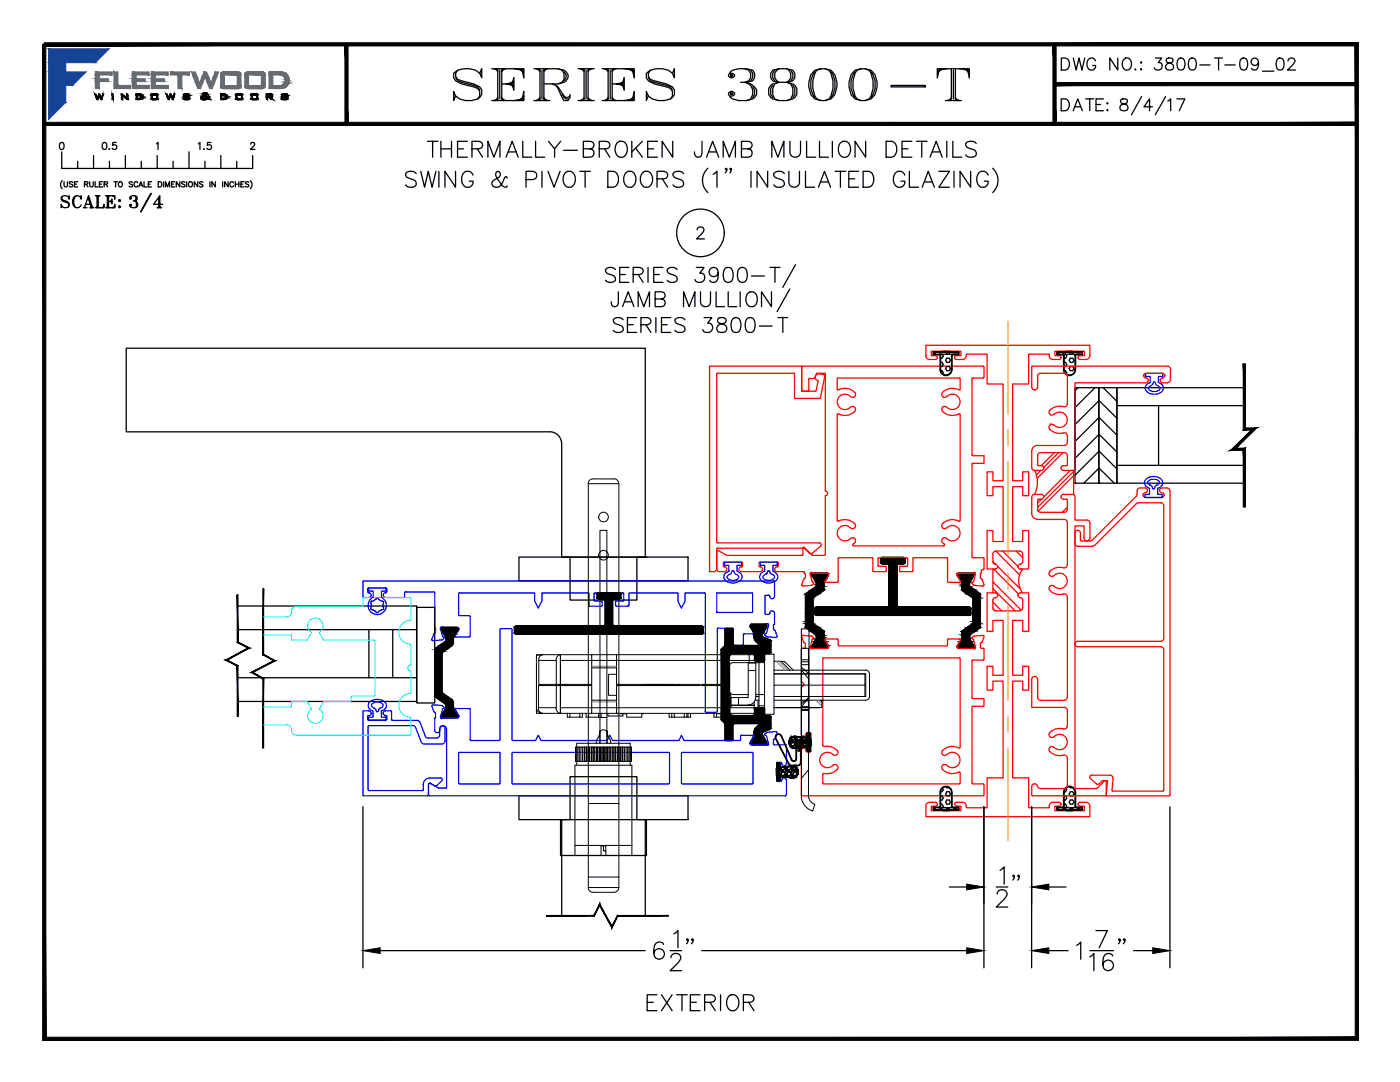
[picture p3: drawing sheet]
<svg xmlns="http://www.w3.org/2000/svg" width="279mm" height="216mm" viewBox="0 0 279 216" stroke-linecap="round" stroke-linejoin="round" font-family="sans-serif">
<!-- layer: 0 -->
<g fill="none" stroke="#000" stroke-width=".25">
<path d="M186.2 70.7l.2 .1h1.1l.1 .1M186.2 70.3v.4M186.3 70.4l.1 .3h4.8M186.8 70.3l-.2 .4h-.2M187.5 70.7l.2 .2M187.5 70.7h.5l.3 .4-.3 .4h-.3M187.6 70.9v2.9a1.2 1.2 0 0 0 1.2 1.1 1.2 1.2 0 0 0 1.2-1.1v-2.9M187.7 72.3h.3l.3 .4-.3 .4h-.3M187.7 70.9v2.9M187.7 74h.3l.3 .4-.2 .2M188 70.3l.1-.1v.1M188.1 70.2h3.1l.2 .5"/>
<path d="M188.8 70.3l.2 .4h.4l.2-.4M189 73.1h.4l.3 .5-.3 .4h-.4l-.3-.4zM189 71.5h.4l.3 .4-.3 .4h-.4l-.3-.4zM189.1 74.8h-.2M189.5 70.2v-.1h-1.4l-1.7 .1-.2 .1M189.9 70.9v2.8a1.09 1.09 0 0 1-1.1 1.1 1.09 1.09 0 0 1-1.1-1.1M190.1 70.7l-.2 .2M190.4 70.7h.5M191.3 70.4h-5M191.3 70.4l-.1 .3M191.4 70.7l-.1 .1h-1.2l-.1 .1M210.9 70.7l.1 .1"/>
<path d="M211 70.4l.1 .3h4.8M211 70.2l-.1 .1v.4M211 70.2l1.8-.1h1.3v.1M211 70.8h1.1M211.4 70.3l-.2 .4h-.2M212.1 70.7l.3 .2M212.1 70.8l.2 .1M212.2 70.7h.5l.2 .4-.2 .4h-.3M212.3 70.9v2.9a1.2 1.2 0 0 0 1.2 1.1 1.2 1.2 0 0 0 1.1-1.1M212.4 72.3h.3l.2 .4-.2 .4h-.3M212.4 70.9v2.9M212.4 74h.3l.2 .4-.1 .2"/>
<path d="M212.7 70.3l.1-.1v.1M212.8 70.2h3.1l.1 .5M213.4 70.3l.2 .4h.5l.2-.4M213.6 73.1h.5l.2 .5-.2 .4h-.5l-.2-.4zM213.6 71.5h.5l.2 .4-.2 .4h-.5l-.2-.4zM213.8 74.8h-.2M214.5 70.9v2.8a1.09 1.09 0 0 1-1 1.1 1.09 1.09 0 0 1-1.1-1.1M214.7 70.9v2.9M214.8 70.7l-.3 .2M215 70.7h.5M215.9 70.4h-4.9M215.9 70.4l-.1 .3"/>
<path d="M216 70.7l-.1 .1h-1.1l-.2 .1M112.1 88.5a2.35 2.35 0 0 0-2.4-2.3h-84.5v-16.7h103.6v41.7h-1.7v8.5h-13.3v-8.5h-1.7v-22.7M103.6 111.2h33.7v4.7h-33.7zM112.5 111.2h16.7M178.2 122.7h15.5M103.6 158.8h33.7v4.7h-33.7zM155 155.7l.2 .1M155 152.4l-.1 1v1.3h.1M155 153.4v2.3M155.2 152.3l.3 .1v3.3l-.4-.1 .1-2.2h-.2l.2-.2zM155.2 152.2l-.2 .1M155.2 155.8h.3"/>
<path d="M155.2 152.2h.3l.2 .1M155.5 152.9l.3 .2-.2-.1M155.6 153.5v.4M155.6 154.6v.1M155.6 153.9h.3l.1 .2-.3 .2-.1-.1M155.6 153.9v.1M155.6 154.7v.4M155.6 152.9l.2 .1 2.3-.2a1.2 1.2 0 0 1 1.2 1.2 1.2 1.2 0 0 1-1.2 1.2l-2.3-.2-.2 .2M155.6 154.7l.1 .2M155.6 154.7l.1-.3 .2 .2-.1 .3M155.7 155.7l-.2 .1M155.7 152.4v.5"/>
<path d="M155.7 155.2v.5M155.7 153.3l.2 .1-.2 .4zM155.8 154.9l-.3 .3M155.8 153.1l2.3-.2a1.1 1.1 0 0 1 1.1 1.2 1.1 1.1 0 0 1-1.2 1l-2.2-.2M156 154.9v-.1v.1M156 153.6h.1l-.1 .2zM156.1 153.8l.1-.2 .1 .1 .1 .3-.2 .1zM156.1 154.9l.1-.1 .2 .2M156.2 154.1l.5 .1v.2l-.5 .4-.2-.1-.1-.3zM156.4 153.6l.2-.2 .2 .1-.1 .5-.2 .1-.1-.2zM156.4 155l.2-.4 .2 .1v.3M156.7 153.1l-.2 .4-.3 .1-.2-.1v-.4"/>
<path d="M156.8 153.9h.3v.4h-.3zM156.8 153.1h.1M156.8 154.5l.3 .1-.2 .3zM156.8 153.3l.3 .1-.2 .4zM156.9 155h.1M157.1 153l-.3 .1M157.2 154.8h.1l-.1 .2zM157.2 153.6h.1l-.1 .2zM157.4 154.1l.5 .1v.2l-.5 .4-.2-.1-.1-.3zM157.4 154.1l-.1-.3 .1-.2 .1 .1v.4M157.5 154.9l-.1-.1-.1 .2M157.6 148h.2l.1 .2-.1 .2h-.2"/>
<path d="M157.6 153.6l.2-.2 .2 .1-.1 .5-.2 .1-.1-.2zM157.6 155.1v-.3l.2-.2 .2 .1-.1 .4M157.6 148.5l.2 .3M157.6 148.5h.1M157.8 147.5h.1M157.8 147.5v.2l-.2 .1M157.8 153l.1 .2-.5 .4-.2-.1-.1-.3 .2-.2M157.9 148.9h.1M157.9 148.9l.1 .1M157.9 147.7h.1l-.1 .2zM157.9 153l.2 .2 .2-.2M157.9 155.1l.2-.1 .2 .1"/>
<path d="M158 153.9h.3v.4h-.3zM158 147.8l.1-.1 .1 .1 .1 .3-.2 .1zM158 149l.1-.1 .2 .2M158 154.5l.3 .1-.2 .3zM158 153.3l.3 .1-.2 .4zM158.1 148.2l.5 .1-.2 .5-.3 .1-.2-.1-.1-.3zM158.3 147.7l.3-.2 .1 .1-.1 .5-.2 .1-.1-.2zM158.3 149.2v-.3l.3-.2 .1 .1-.1 .4M158.3 154.8h.2l-.1 .2zM158.3 153.6h.2l-.1 .2zM158.5 153l-.2 .5 .3 .1M158.5 147l.1 .3-.2 .3-.3 .1-.2-.1v-.2"/>
<path d="M158.6 154.1l.4 .1 .1 .2-.5 .4-.3-.1v-.3zM158.6 153.6l.1 .4-.1 .1M158.6 153.6l-.1 .2 .1 .3M158.6 147a1.09 1.09 0 0 0-1.1 1.1 1.09 1.09 0 0 0 1.1 1.1M158.6 146.9a1.2 1.2 0 0 0-1.2 1.2 1.2 1.2 0 0 0 1.2 1.2M158.7 149.2l2.3-.2 .2 .2M158.7 148h.3v.4h-.3zM158.7 154.9h.1M158.7 154.9l-.1-.1-.1 .3M158.7 147.4l.3 .1-.1 .3zM158.7 148.6h.3l-.1 .4zM158.9 149.1l.1 .1"/>
<path d="M158.9 149.1l-.2 .1M159 153.3l-.4 .3M159 153.4l-.2 .2v.3l.1 .2 .2-.1 .1-.2M159 149.2h.1M159 147.1l-.1 .2-.3-.3 2.3 .2M159 154.6l-.2 .3M159.1 148.9h.1l-.1 .2zM159.1 147.7h.1l-.1 .2zM159.2 154.3h.1M159.2 153.9v.4M159.2 147.1l-.2 .2 .1 .3 .2 .1 .3-.1 .2-.5M159.3 148.2l.5 .1-.2 .5-.3 .1-.2-.1-.1-.3z"/>
<path d="M159.3 148.2l-.1-.4 .1-.1 .1 .1v.4M159.5 149.2l-.2-.3-.1 .3M159.5 147.7l.2-.2 .2 .1-.1 .5-.3-.1zM159.9 148h.3v.4h-.3zM159.9 147.1l.3 .1M159.9 149.1v-.3l-.2-.1-.2 .2v.2M159.9 147.4l.3 .1-.2 .3zM159.9 148.6h.3l-.2 .4zM160.2 147.2h.1M160.3 149.1v-.2v.2M160.3 147.7h.1l-.1 .2zM160.3 147.2v.4l.2 .1 .3-.1 .2-.4"/>
<path d="M160.5 147.7l.1 .1v.4l-.2-.1zM160.5 148.2l.4 .1 .1 .2-.2 .3-.3 .1-.2-.1-.1-.3zM160.6 149v.1M160.6 149l-.1-.1-.1 .2M160.7 147.7l.2-.2 .2 .1-.1 .5-.2 .1-.1-.2zM161.1 149.2l-.1-.1-2.4 .2M161.1 149l-.2-.3-.2 .3M161.1 149.3v.6h.5M161.1 147.2l.1 .1M161.2 147l-.3 .2M161.2 147.3h.1M161.2 148.4h.1"/>
<path d="M161.2 149.1h.1M161.2 147.9l-.2 .3 .2 .2M161.2 147.3l-.1 .3 .1 .2M161.2 148.5l-.1 .3 .1 .2M161.2 146.3l-.2 .8-2.4-.2M161.2 146.3h.4M161.3 146.4v3.4M161.3 149.8h.2M161.3 146.4h.2M161.5 146.4l.1 .9 .1 .2M161.6 146.3l.1 .1M161.7 149.8l-.1 .1"/>
<path d="M161.7 146.4l.1 1.1v1.3h-.1M161.7 147.5h-.1l-.1 2.3M161.7 147.5v2.3M187.6 158.1a1.2 1.2 0 0 1 1.2-1.2 1.2 1.2 0 0 1 1.2 1.2M187.6 158.1v2.8l-.1 .1M187.7 158.1a1.09 1.09 0 0 1 1.1-1.1 1.09 1.09 0 0 1 1.1 1.1v2.8l.2 .2M187.7 158.1v2.8M187.7 158.8h.3l.3 .4-.3 .4h-.3M188.1 157.3l.2 .3-.3 .4h-.3M188.9 157l.1 .2h.4M189 159.6h.4l.3 .5-.3 .4h-.4l-.3-.4zM189 158h.4l.3 .4-.3 .4h-.4l-.3-.4z"/>
<path d="M190 158.1v2.9l1.3 .1M212.3 158.1a1.2 1.2 0 0 1 1.2-1.2 1.2 1.2 0 0 1 1.1 1.2M212.3 158.1v2.8l-.2 .1M212.4 158.1a1.09 1.09 0 0 1 1.1-1.1 1.09 1.09 0 0 1 1 1.1v2.8l.3 .2M212.4 158.1v2.8M212.4 158.8h.3l.2 .4-.2 .4h-.3M212.7 157.3l.2 .3-.2 .4h-.3M213.5 157l.1 .2h.4M213.6 159.6h.5l.2 .5-.2 .4h-.5l-.2-.4zM213.6 158h.5l.2 .4-.2 .4h-.5l-.2-.4zM214.7 158.1v2.8M186.2 161.5l.2 .1h1.6l.1 .2h1.4v-.2"/>
<path d="M186.2 161.2v.3M186.3 161.3h.3l.1 .2M186.3 161.2l4.9-.1 .1 .4h-4.9zM187.5 161.1l-1.1-.1-.2 .2M187.7 160.5h.3l.3 .4-.3 .4h-.5l-.1-.1 .3-.3M188 161.5l.1 .1v-.1M188.8 161.5l.2-.2h.4l.2 .2M190.3 161.2l.1 .1h.5v-.1M191.2 161l.2 .2M191.4 161.2l-.2 .4h-3.1M210.9 161.2v.3l.1 .1M211 161.3h.2l.2 .2"/>
<path d="M211 161.2l4.8-.1 .1 .4h-4.8zM211 161l-.1 .2M211 161.6h1.7l.1 .2h1.3v-.2M211 161.1h1.1M212.4 160.5h.3l.2 .4-.2 .4h-.5l-.1-.1 .3-.3M212.7 161.5l.1 .1v-.1M213.5 161.5l.1-.2h.5l.1 .2M214.6 160.9l.2 .1 1.1 .1M215 161.2v.1h.5l.1-.1M215.9 161l.1 .2M216 161.2l-.1 .4h-3.1M112.1 182.7v-19.2h1.7v-8.5h13.3v8.5h1.7v19.2"/>
</g>
<!-- layer: GLASS -->
<g fill="#000" stroke="#000" stroke-width=".2">
<path d="M248.1 89.9v11.3h.5zM248.1 89.9l.5-.5v11.8zM245.6 89.9h2.5l.5-.5zM245.6 89.9l1.1-.5h1.9zM245.6 89.9l1.1-.5 3-3.6zM249.7 85.8l1.1-.4-4.1 4zM248.1 85.8h1.6l1.1-.4zM248.1 85.8l.5-.4h2.2zM248.1 72.6v13.2l.5-.4zM248.1 72.6h.5v12.8z"/>
<path d="M47.3 132.9v10.1h.2zM47.3 132.9l.2-.1v10.2zM45 131.7l2.3 1.2 .2-.1zM45 131.7h.4l2.1 1.1zM45 131.7h.4l4.1-2.4zM45.4 131.7l4.1-2.4h.3zM47.3 128.2l2.2 1.1h.3zM47.3 128.2l.2-.1 2.3 1.2zM47.3 118.7v9.5l.2-.1zM47.3 118.7h.2v9.4z"/>
<path d="M52.6 135.3v14h-.1zM52.5 135.4v13.9l.1-14zM50.5 134.2l2.1 1.1-.1 .1zM50.1 134.2l2.4 1.2-2-1.2zM50.1 134.2l4.9-2.4-4.5 2.4zM50.1 134.2l4.9-2.4h-.4zM52.6 130.6l2.4 1.2h-.4zM52.5 130.7l2.1 1.1-2-1.2zM52.6 117.5v13.1l-.1 .1zM52.5 117.5v13.2l.1-13.2z"/>
<path d="M123.3 182.8h10v-.1zM123.2 182.7h10.1l-10 .1zM123.2 182.7l-1.1 2.5 1.2-2.4zM123.2 182.7l-1.1 2.5v-.4zM119.7 180.7l2.4 4.5v-.4zM119.7 180.3l2.4 4.5-2.4-4.1zM119.7 180.3l-1.1 2.5 1.1-2.1zM119.7 180.3l-1.1 2.5-.1-.1zM109.1 182.8h9.5l-.1-.1zM109.1 182.7h9.4l-9.4 .1z"/>
</g>
<!-- layer: VENT -->
<g fill="none" stroke="#00f" stroke-width=".25">
<path d="M72.4 119l.2 .2M72.4 116.1v2.9M72.6 115.9l-.2 .2M72.6 119.2h1M72.6 115.9h81.8M73.4 118.1l.2 .2M73.4 117.5v.6M73.6 117.3l-.2 .2M73.6 118.3h.1M73.6 117.3h3.4M73.6 118.3a.48 .48 0 0 1 .5 .4 .48 .48 0 0 1-.5 .5M77 118.3a.48 .48 0 0 0-.5 .4 .48 .48 0 0 0 .5 .5"/>
<path d="M77 119.2h3.6M77 118.3h.1M77 117.3l.2 .2v.6l-.2 .2M80.7 118.3l.2-.2h5.8l.1 7.1M80.8 118.3v.7l-.2 .2M117.3 118.3l.2 .2v2.3M117.3 118.3h-9.2v1.6l-.7 1.4-.7-1.4v-1.6h-15.1l-.1 4.4 .2 .1 2.1 .1v4M118.6 118.5l.2-.2h5.6v1.6h-1.4M118.6 119.7l.2 .2h1.2M118.6 118.5v1.2M120 119.9l.2 .2M123 119.9l-.2 .2"/>
<path d="M125.5 118.5v2.3M125.7 118.3l-.2 .2M125.7 118.3h9.6v1.6l.7 1.4 .7-1.4v-1.6h4l.1 23.8h2.1l.2-.2 .1-16.5h3.1l.1 3.3 1.8 .1M143 118.3h7.2v3.9h-7.2zM152.7 119v3.4l.2 .2 .7-.1a.51 .51 0 0 1 .4-.6 .51 .51 0 0 1 .6 .5v2.2l-.3 .2 .1 .7 .1 .2M152.9 118.8l-.2 .2M152.9 118.8h.5M153.4 118.8l.2 .2M153.6 119h.1M154.4 115.9l.2 .2v2.9a.49 .49 0 0 1-.5 .5 .49 .49 0 0 1-.5-.5M86.7 125.2l.2 .2M86.9 125.4v.7l-.3 .4-.4 1"/>
<path d="M87.9 125.4l.4 1.5 .2 .2M88.3 125.1l3.2 .2 .1 .4-.8 1.2M88.3 125.1h-.3l-.1 .3M88.5 127.1l.1 .3-.4 .3-1.8 .1h-.2v-.3M90.8 126.9l.2 .2h2.6l.2-.2M120.2 120.1v.7M120.2 120.8l-.2 .2h-2.3l-.2-.2M122.9 120.1v.7M125.5 120.8l-.2 .2h-2.3l-.2-.2M148.4 126.7v1.9l-.2 .2M148.5 126.4l-.2 .2M148.5 126.5h1.8"/>
<path d="M149.7 124.8l.2-.2h2.9a.31 .31 0 0 1 .4-.2 .31 .31 0 0 1 .2 .4l-.4 1.5-.3 .2M149.7 124.8l.7 1.4-.1 .3M152.7 126.5l-.1 .1 .5 .4M154.5 125.7l.2 .2M154.7 125.9l.4 1-.1 .3-1.9-.1M72.4 158.6l.2 .2M72.4 142v16.6M72.6 141.8l-.2 .2M72.6 141.8h1M73.4 143.5l.2 .2M73.4 143v.5M73.5 145v12.6"/>
<path d="M73.6 142.8l-.2 .2M73.6 141.8a.48 .48 0 0 1 .5 .5 .48 .48 0 0 1-.5 .5M77 141.8a.48 .48 0 0 0-.5 .5 .48 .48 0 0 0 .5 .5M77 141.8h1M77 142.8l.2 .2M77.2 143v.5l-.2 .2h-3.4M77.9 141.8l.2 .2M78.1 142v1.5l.2 .2h5l.5 .4M82.4 144.8l.5 .4M82.4 144.8h-8.7l-.3 .2M83 145.2l1.1 2.9 .5 .3M83.8 144.1l1.2 3 .4 .2h1.8a.58 .58 0 0 0 .5-.6"/>
<path d="M84.6 148.5h3.6M85.5 158.6l-.2 .2h-12.7M85.8 155.2a1.31 1.31 0 0 0-1.3 1.4v.9l-.2 .3h-10.6l-.3-.3M85.8 155.3h2.2M85.9 156.3h-.2l-.2 .3v2M86.2 140.9v-.2l.2-.1 1.8 .2 .4 .3-.1 .3M86.2 140.9l.4 1.1 .3 .4v.9h-.1v2.4a.51 .51 0 0 0 .5 .5 .51 .51 0 0 0 .5-.5M87.5 157.2l1.4 .1M87.8 145.4a.69 .69 0 0 1 .6-.6 .69 .69 0 0 1 .7 .6M88 155.2a.29 .29 0 0 1 .2 .2 .29 .29 0 0 1 0 .3M88.2 155.7l-1.2 1.2-1.1-.6 1.6 .9M88.3 144.8l-.5 .3v1.6"/>
<path d="M88.3 144.8l.3 .1 .2 .4v2.6M88.5 141.4l-.2 .2-.4 1.4v.3h.4M88.8 147.9a.58 .58 0 0 1-.6 .5M89.1 145.4v11.7l-.2 .2M90.8 141.6l.8 1.3M91 141.4l-.2 .2M91 141.4h2.8v6.2M91.6 150.2h8.1v6.2h-8.1zM91.6 142.9v.1M91.6 143l-.3 .2-3 .1M93.8 147.6l.2 .2h5.6l.2-.2v-22l.2-.1 2-.1 .2 .2v22.1l4.7 .1 .5-1.1 .5 1.1h13.3l.5-1.1 .5 1.1h13.3l.5-1.1 .5 1.1h11.1M102.2 150.2l31.2-.1 .2 .2v5.9l-.2 .2h-31l-.2-.2z"/>
<path d="M136 156.2l.2 .2M136 150.3v5.9M136.2 150.1l-.2 .2M136.2 150.1l14 .1 .1 6-.2 .2h-13.9M147.8 146.9v.7l-.2 .2M148 146.7l-.2 .2M148 146.7h2.3M150.3 146.7l.1 .3-.7 1.2 .1 .3 .1 .1M152.7 146.5v.2l.3 .2M153 146.9l.4 1.5M153.1 146.1l-.4 .4M153.1 146.1l1.9-.1 .1 .3-.4 1"/>
<path d="M153.4 148.4l-.1 .2-.2 .1-.3-.1h-2.9M154.3 148.4l.3 .2h2.2M154.7 147.3l-.4 .4 .1 .7M155 152.3v3.4M156 155.7a.48 .48 0 0 1 .5-.5 .48 .48 0 0 1 .4 .5M156 152.3l-.2-.2h-.6l-.2 .2M156 152.3a.48 .48 0 0 0 .5 .5 .48 .48 0 0 0 .4-.5M156 152.3v.1M156 155.7h.1M156 155.7l-.2 .2h-.6l-.2-.2M156.7 148.6l.2 .2v3.6M156.9 155.7v2.9l-.1 .2h-71.1l-.2-.2"/>
</g>
<!-- layer: DIM -->
<g fill="#000" stroke="#000" stroke-width=".2">
<path d="M177.2 112.5h2zM177.3 112.5h1.8zM150.4 130.4h1.9zM150.5 130.4h1.8zM151.4 128.9h2.4zM162.1 129.1h3.2zM162.8 122.7h30.8zM162.9 122.7h30.5zM162.9 121.2h30.5zM152.6 143.1h1.2zM192.9 176.4l3.5 .6-3.5 .6zM205.9 177l3.4-.6v1.2z"/>
<path d="M72.4 189.7l3.5-.6v1.2zM192.9 189.1l3.5 .6-3.5 .6zM205.9 189.7l3.4-.6v1.2zM230.1 189.1l3.4 .6-3.4 .6z"/>
<path d="M160.8 119.3l1.5 3.1v-3.1zM160.8 119.3l1.5 3.1h-1.5z"/>
<path d="M160.8 119.3l1.5 3.1v-3.1zM160.8 119.3l1.5 3.1h-1.5z"/>
<path d="M160.8 118.6l1.5 .7 .9-.7zM160.8 118.6l1.5 .7h-1.5z"/>
<path d="M160.8 118.6l1.5 .7 .9-.7zM160.8 118.6l1.5 .7h-1.5z"/>
<path d="M160.8 118.6h2.5zM160.8 118.6h2.4z"/>
<path d="M160.8 118.6h2.5zM160.8 118.6h2.4z"/>
<path d="M160.8 118.5h2.5zM160.8 118.5l2.5 .1z"/>
<path d="M160.8 118.5h2.5zM160.8 118.5l2.5 .1z"/>
<path d="M160.8 118.5h2.6zM160.8 118.5h2.5z"/>
<path d="M160.8 118.5h2.6zM160.8 118.5h2.5z"/>
<path d="M160.8 118.5h2.6zM160.8 118.5h2.6z"/>
<path d="M160.8 118.5h2.6zM160.8 118.5h2.6z"/>
<path d="M160.9 118.4h2.6zM160.8 118.5h2.6z"/>
<path d="M160.9 118.4h2.6zM160.8 118.5h2.6z"/>
<path d="M161.7 117.8l1.8 .6 .9-.6zM160.9 118.4l.8-.6 1.8 .6z"/>
<path d="M161.7 117.8l1.8 .6 .9-.6zM160.9 118.4l.8-.6 1.8 .6z"/>
<path d="M161.8 117.8h2.6zM161.7 117.8h2.7z"/>
<path d="M161.8 117.8h2.6zM161.7 117.8h2.7z"/>
<path d="M161.8 117.8h2.6zM161.8 117.8h2.6z"/>
<path d="M161.8 117.8h2.6zM161.8 117.8h2.6z"/>
<path d="M161.9 117.7h2.5zM161.8 117.8h2.6z"/>
<path d="M161.9 117.7h2.5zM161.8 117.8h2.6z"/>
<path d="M162.9 116.6l1.5 .4v-.4zM162.9 116.6l1.5 .4h-1.5z"/>
<path d="M162.9 117l1.5 .6v-.6zM162 117.6l.9-.6 1.5 .6z"/>
<path d="M162 117.6l2.4 .1zM162 117.6l2.4 .1z"/>
<path d="M161.9 117.7h2.5zM161.9 117.7h2.5z"/>
<path d="M162.9 116.6l1.5 .4v-.4zM162.9 116.6l1.5 .4h-1.5z"/>
<path d="M162.9 117l1.5 .6v-.6zM162 117.6l.9-.6 1.5 .6z"/>
<path d="M162 117.6l2.4 .1zM162 117.6l2.4 .1z"/>
<path d="M161.9 117.7h2.5zM161.9 117.7h2.5z"/>
<path d="M162.9 116.5l1.5 .1 .1-.1zM162.9 116.5l1.5 .1h-1.5z"/>
<path d="M162.9 116.5l1.5 .1 .1-.1zM162.9 116.5l1.5 .1h-1.5z"/>
<path d="M162.9 116.3l1.6 .2v-.2zM162.9 116.3l1.6 .2h-1.6z"/>
<path d="M162.9 116.3l1.6 .2v-.2zM162.9 116.3l1.6 .2h-1.6z"/>
<path d="M162.8 116.2l1.7 .1 .1-.1zM162.8 116.2l1.7 .1h-1.6z"/>
<path d="M162.8 116.2l1.7 .1 .1-.1zM162.8 116.2l1.7 .1h-1.6z"/>
<path d="M162.4 114.4h2.6zM162.4 114.4h2.6z"/>
<path d="M162.4 114.4h2.6zM162.4 114.4h2.6z"/>
<path d="M162.4 114.4h2.7zM162.3 114.4h2.8z"/>
<path d="M162.4 114.4h2.7zM162.3 114.4h2.8z"/>
<path d="M162.3 114.4h2.8zM162.3 114.4h2.8z"/>
<path d="M162.3 114.4h2.8zM162.3 114.4h2.8z"/>
<path d="M162.3 114.4h2.9zM162.2 114.4h3z"/>
<path d="M162.3 114.4h2.9zM162.2 114.4h3z"/>
<path d="M162.2 114.4l3 .1zM162.2 114.4l3 .1z"/>
<path d="M162.2 114.4l3 .1zM162.2 114.4l3 .1z"/>
<path d="M162.2 114.5l3 .1zM162.2 114.5l3 .1z"/>
<path d="M162.2 114.5l3 .1zM162.2 114.5l3 .1z"/>
<path d="M162.1 114.6h3.2zM162.1 114.6h3.2z"/>
<path d="M162.1 115l2.5 1.2 .6-1.2zM162.1 115l2.5 1.2h-1.8z"/>
<path d="M162.1 114.6h3.2zM162.1 114.6h3.2z"/>
<path d="M162.1 115l2.5 1.2 .6-1.2zM162.1 115l2.5 1.2h-1.8z"/>
<path d="M162.1 114.6l3.2 .1zM162.1 114.6l3.2 .1z"/>
<path d="M162.1 114.7l3.2 .2v-.2zM162.1 114.7l3.2 .2h-3.2z"/>
<path d="M162.1 114.9h3.2zM162.1 114.9h3.2z"/>
<path d="M162.1 114.9l3.2 .1zM162.1 114.9l3.2 .1z"/>
<path d="M162.1 115h3.2zM162.1 115h3.1z"/>
<path d="M162.1 114.6l3.2 .1zM162.1 114.6l3.2 .1z"/>
<path d="M162.1 114.7l3.2 .2v-.2zM162.1 114.7l3.2 .2h-3.2z"/>
<path d="M162.1 114.9h3.2zM162.1 114.9h3.2z"/>
<path d="M162.1 114.9l3.2 .1zM162.1 114.9l3.2 .1z"/>
<path d="M162.1 115h3.2zM162.1 115h3.1z"/>
<path d="M177.4 112.6l1.6 .1zM177.4 112.6l1.6 .1zM177.4 112.7h1.6zM177.4 112.7h1.6z"/>
<path d="M177.4 112.7h1.6zM177.4 112.7h1.6z"/>
<path d="M177.4 112.7l1.6 8.2v-8.2zM177.4 112.7l1.6 8.2h-1.6z"/>
<path d="M177.4 112.6l1.6 .1zM177.4 112.6l1.6 .1zM177.4 112.7h1.6zM177.4 112.7h1.6z"/>
<path d="M177.4 112.7h1.6zM177.4 112.7h1.6z"/>
<path d="M177.4 112.7l1.6 8.2v-8.2zM177.4 112.7l1.6 8.2h-1.6z"/>
<path d="M177.4 112.6h1.6zM177.4 112.6h1.6z"/>
<path d="M177.4 112.6h1.6zM177.4 112.6h1.6z"/>
<path d="M177.4 112.6h1.6zM177.4 112.6h1.6z"/>
<path d="M177.4 112.6h1.6zM177.4 112.6h1.6z"/>
<path d="M177.4 112.6h1.6zM177.4 112.6h1.6z"/>
<path d="M177.4 112.6h1.6zM177.4 112.6h1.6z"/>
<path d="M177.4 112.6h1.6zM177.4 112.6h1.6z"/>
<path d="M177.4 112.6h1.6zM177.4 112.6h1.6z"/>
<path d="M177.3 112.5h1.7zM177.3 112.5h1.7z"/>
<path d="M177.4 112.5h1.6zM177.4 112.5l1.6 .1z"/>
<path d="M177.3 112.5h1.7zM177.3 112.5h1.7z"/>
<path d="M177.4 112.5h1.6zM177.4 112.5l1.6 .1z"/>
<path d="M177.3 112.5h1.8zM177.3 112.5h1.7z"/>
<path d="M177.3 112.5h1.8zM177.3 112.5h1.7z"/>
<path d="M177.2 112.5h1.9zM177.2 112.5h1.9zM177.3 112.5h1.8z"/>
<path d="M177.2 112.5h1.9zM177.2 112.5h1.9zM177.3 112.5h1.8z"/>
<path d="M177.2 112.5h2zM177.2 112.5h1.9zM177.2 112.5h1.9zM177.2 112.5h1.9z"/>
<path d="M177.2 112.5h2zM177.2 112.5h1.9zM177.2 112.5h1.9zM177.2 112.5h1.9z"/>
<path d="M177.1 112.5h2.1zM177.1 112.5h2.1zM177.2 112.5h2z"/>
<path d="M177.1 112.5h2.1zM177.1 112.5h2.1zM177.2 112.5h2z"/>
<path d="M176.1 111.3h4.2zM176.1 111.3h4.2z"/>
<path d="M176.1 111.3h4.2zM176.1 111.3h4.2z"/>
<path d="M176.1 111.3h4.2zM176.1 111.3h4.2z"/>
<path d="M176 111.3h4.4zM176 111.3h4.4z"/>
<path d="M176 112.5h4.3zM176 112.5h4.3z"/>
<path d="M176.1 111.3h4.2zM176.1 111.3h4.2z"/>
<path d="M176 111.3h4.4zM176 111.3h4.4z"/>
<path d="M176 112.5h4.3zM176 112.5h4.3z"/>
<path d="M176 111.3h4.4zM176 111.3h4.4z"/>
<path d="M176 112.4h4.4zM176 112.4l4.3 .1z"/>
<path d="M176 111.3h4.4zM176 111.3h4.4z"/>
<path d="M176 112.4h4.4zM176 112.4l4.3 .1z"/>
<path d="M176 111.3h4.4zM176 111.3h4.4z"/>
<path d="M176 111.3h4.4zM176 111.3h4.4z"/>
<path d="M176 111.3l4.4 .1zM176 111.3l4.4 .1z"/>
<path d="M176 112.4h4.4zM176 112.4h4.4z"/>
<path d="M176 111.3l4.4 .1zM176 111.3l4.4 .1z"/>
<path d="M176 112.4h4.4zM176 112.4h4.4z"/>
<path d="M175.9 111.4h4.6zM175.9 111.4h4.6z"/>
<path d="M175.9 111.4h4.6zM175.9 111.4h4.6z"/>
<path d="M175.9 111.4h4.6zM175.9 111.4h4.6z"/>
<path d="M175.9 112.4h4.6zM175.9 112.4h4.5z"/>
<path d="M175.9 111.4h4.6zM175.9 111.4h4.6z"/>
<path d="M175.9 112.4h4.6zM175.9 112.4h4.5z"/>
<path d="M175.9 111.4h4.6zM175.9 111.4h4.6z"/>
<path d="M175.9 111.4h4.6zM175.9 111.4h4.6z"/>
<path d="M175.9 111.4h4.6zM175.8 111.4h4.7z"/>
<path d="M175.9 112.3h4.6zM175.9 112.3l4.6 .1z"/>
<path d="M175.9 111.4h4.6zM175.8 111.4h4.7z"/>
<path d="M175.9 112.3h4.6zM175.9 112.3l4.6 .1z"/>
<path d="M175.8 111.4h4.7zM175.8 111.4h4.7z"/>
<path d="M175.8 111.4l4.7 .1zM175.8 111.4l4.7 .1zM175.8 111.5h4.7zM175.8 111.5h4.7z"/>
<path d="M175.8 112.3h4.7zM175.8 112.3h4.7z"/>
<path d="M175.8 111.4h4.7zM175.8 111.4h4.7z"/>
<path d="M175.8 111.4l4.7 .1zM175.8 111.4l4.7 .1zM175.8 111.5h4.7zM175.8 111.5h4.7z"/>
<path d="M175.8 112.3h4.7zM175.8 112.3h4.7z"/>
<path d="M175.8 111.5h4.8zM175.8 111.5h4.8zM175.8 111.5h4.8zM175.8 111.5h4.8z"/>
<path d="M175.8 112.3h4.7zM175.8 112.3h4.7z"/>
<path d="M175.8 111.5h4.8zM175.8 111.5h4.8zM175.8 111.5h4.8zM175.8 111.5h4.8z"/>
<path d="M175.8 112.3h4.7zM175.8 112.3h4.7z"/>
<path d="M175.8 111.5l4.8 .1zM175.8 111.5l4.8 .1z"/>
<path d="M175.8 111.6l4.8 .6v-.6zM175.8 111.6l4.8 .6h-4.8z"/>
<path d="M175.8 112.2h4.8zM175.8 112.2h4.8z"/>
<path d="M175.8 112.2h4.8zM175.8 112.2l4.7 .1z"/>
<path d="M175.8 111.5l4.8 .1zM175.8 111.5l4.8 .1z"/>
<path d="M175.8 111.6l4.8 .6v-.6zM175.8 111.6l4.8 .6h-4.8z"/>
<path d="M175.8 112.2h4.8zM175.8 112.2h4.8z"/>
<path d="M175.8 112.2h4.8zM175.8 112.2l4.7 .1z"/>
<path d="M192 116.6l1.5 .4v-.4zM192 116.6l1.5 .4h-1.5z"/>
<path d="M192 117l2.4 .6-.9-.6zM192 117l2.4 .6h-2.4z"/>
<path d="M192 116.6l1.5 .4v-.4zM192 116.6l1.5 .4h-1.5z"/>
<path d="M192 117l2.4 .6-.9-.6zM192 117l2.4 .6h-2.4z"/>
<path d="M192 116.5l1.5 .1v-.1zM192 116.5l1.5 .1h-1.5z"/>
<path d="M192 116.5l1.5 .1v-.1zM192 116.5l1.5 .1h-1.5z"/>
<path d="M191.9 116.3l1.6 .2v-.2zM191.9 116.3l1.6 .2h-1.5z"/>
<path d="M191.9 116.3l1.6 .2v-.2zM191.9 116.3l1.6 .2h-1.5z"/>
<path d="M191.9 116.2l1.6 .1 .1-.1zM191.9 116.2l1.6 .1h-1.6z"/>
<path d="M191.9 116.2l1.6 .1 .1-.1zM191.9 116.2l1.6 .1h-1.6z"/>
<path d="M191.4 114.4h2.7zM191.4 114.4h2.7z"/>
<path d="M191.4 114.4h2.7zM191.4 114.4h2.7z"/>
<path d="M191.4 114.4h2.7zM191.3 114.4h2.8z"/>
<path d="M191.4 114.4h2.7zM191.3 114.4h2.8z"/>
<path d="M191.3 114.4h2.9zM191.3 114.4h2.9z"/>
<path d="M191.3 114.4h2.9zM191.3 114.4h2.9z"/>
<path d="M191.3 114.4h2.9zM191.3 114.4h2.9z"/>
<path d="M191.3 114.4h2.9zM191.3 114.4h2.9z"/>
<path d="M191.2 114.4l3 .1zM191.2 114.4l3 .1z"/>
<path d="M191.2 114.4l3 .1zM191.2 114.4l3 .1z"/>
<path d="M191.2 114.5l3.1 .1zM191.2 114.5l3.1 .1z"/>
<path d="M191.2 114.5l3.1 .1zM191.2 114.5l3.1 .1z"/>
<path d="M191.2 114.6h3.1zM191.2 114.6h3.1z"/>
<path d="M191.2 115l2.4 1.2 .7-1.2zM191.2 115l2.4 1.2h-1.7z"/>
<path d="M191.2 114.6h3.1zM191.2 114.6h3.1z"/>
<path d="M191.2 115l2.4 1.2 .7-1.2zM191.2 115l2.4 1.2h-1.7z"/>
<path d="M191.2 114.6l3.1 .1zM191.2 114.6l3.1 .1z"/>
<path d="M191.2 114.7l3.1 .2v-.2zM191.2 114.7l3.1 .2h-3.1z"/>
<path d="M191.2 114.9h3.1zM191.2 114.9h3.1z"/>
<path d="M191.2 114.9l3.1 .1zM191.2 114.9l3.1 .1z"/>
<path d="M191.2 115h3.1zM191.2 115h3.1z"/>
<path d="M191.2 114.6l3.1 .1zM191.2 114.6l3.1 .1z"/>
<path d="M191.2 114.7l3.1 .2v-.2zM191.2 114.7l3.1 .2h-3.1z"/>
<path d="M191.2 114.9h3.1zM191.2 114.9h3.1z"/>
<path d="M191.2 114.9l3.1 .1zM191.2 114.9l3.1 .1z"/>
<path d="M191.2 115h3.1zM191.2 115h3.1z"/>
<path d="M192 117.6l2.5 .1zM192 117.6l2.5 .1z"/>
<path d="M192 117.6l2.5 .1zM192 117.6l2.5 .1z"/>
<path d="M192 117.7h2.5zM192 117.7h2.5z"/>
<path d="M192 117.7h2.5zM192 117.7h2.5z"/>
<path d="M192 117.7l2.6 .1zM192 117.7l2.6 .1z"/>
<path d="M192 117.7l2.6 .1zM192 117.7l2.6 .1z"/>
<path d="M192 117.8h2.6zM192 117.8h2.6z"/>
<path d="M192 117.8h2.6zM192 117.8h2.6z"/>
<path d="M192 117.8h2.7zM192 117.8h2.7z"/>
<path d="M192 117.8h2.7zM192 117.8h2.7z"/>
<path d="M192.1 117.8l3.5 .6-.9-.6zM192.1 117.8l3.5 .6h-2.7z"/>
<path d="M192.1 117.8l3.5 .6-.9-.6zM192.1 117.8l3.5 .6h-2.7z"/>
<path d="M192.9 118.4l2.7 .1zM192.9 118.4l2.7 .1z"/>
<path d="M192.9 118.4l2.7 .1zM192.9 118.4l2.7 .1z"/>
<path d="M193 118.5h2.6zM193 118.5h2.6z"/>
<path d="M193 118.5h2.6zM193 118.5h2.6z"/>
<path d="M193 118.5h2.6zM193 118.5h2.6z"/>
<path d="M193 118.5h2.6zM193 118.5h2.6z"/>
<path d="M193.1 118.5l2.5 .1zM193.1 118.5l2.5 .1z"/>
<path d="M193.1 118.5l2.5 .1zM193.1 118.5l2.5 .1z"/>
<path d="M193.1 118.6h2.5zM193.1 118.6h2.5z"/>
<path d="M193.2 118.6l2.4 .7v-.7zM193.2 118.6l2.4 .7h-1.5z"/>
<path d="M194.1 119.3l1.5 3.1v-3.1zM194.1 119.3l1.5 3.1h-1.5z"/>
<path d="M193.1 118.6h2.5zM193.1 118.6h2.5z"/>
<path d="M193.2 118.6l2.4 .7v-.7zM193.2 118.6l2.4 .7h-1.5z"/>
<path d="M194.1 119.3l1.5 3.1v-3.1zM194.1 119.3l1.5 3.1h-1.5z"/>
<path d="M86.8 130.4l1.4 .2v-.2zM86.8 130.4l1.4 .2h-1.4z"/>
<path d="M86.8 130.6l1.4 7.3v-7.3zM86.8 130.6l1.4 7.3h-1.4z"/>
<path d="M86.8 137.9l1.4 .1v-.1zM86.8 137.9l1.4 .1h-1.4z"/>
<path d="M86.8 138l1.4 .2v-.2zM86.8 138l1.4 .2h-1.4z"/>
<path d="M86.8 130.3l1.4 .1v-.1zM86.8 130.3l1.4 .1h-1.4z"/>
<path d="M86.8 138.2l1.5 .1-.1-.1zM86.8 138.2l1.5 .1h-1.5z"/>
<path d="M86.8 130.2l1.4 .1 .1-.1zM86.8 130.2l1.4 .1h-1.4z"/>
<path d="M86.8 138.3l1.6 .1-.1-.1zM86.8 138.3l1.6 .1h-1.6z"/>
<path d="M86.8 130l1.5 .2 .1-.2zM86.8 130l1.5 .2h-1.5z"/>
<path d="M86.8 138.4l1.7 .1zM86.8 138.4l1.7 .1z"/>
<path d="M86.8 130h1.7zM86.8 130h1.6z"/>
<path d="M86.8 138.5l2.2 .3-.5-.3zM86.8 138.5l2.2 .3h-2.2z"/>
<path d="M86.8 129.6l1.7 .4 .5-.4zM86.8 129.6l1.7 .4h-1.7z"/>
<path d="M86.8 138.8l2.3 .1zM86.8 138.8l2.3 .1z"/>
<path d="M86.8 129.6h2.3zM86.8 129.6h2.2z"/>
<path d="M86.8 138.9h2.3zM86.8 138.9h2.3z"/>
<path d="M86.8 129.5h2.3zM86.8 129.5l2.3 .1z"/>
<path d="M86.8 138.9l2.4 .1zM86.8 138.9l2.4 .1z"/>
<path d="M86.9 129.5h2.3zM86.9 129.5h2.2z"/>
<path d="M86.9 139h2.3zM86.9 139h2.3z"/>
<path d="M86.9 129.4h2.3zM86.9 129.4l2.3 .1z"/>
<path d="M86.9 139h2.4zM86.9 139h2.4z"/>
<path d="M86.9 129.4h2.4zM86.9 129.4h2.3z"/>
<path d="M86.9 139l3.2 .6-.8-.6zM86.9 139l3.2 .6h-2.3z"/>
<path d="M87.8 128.8l1.5 .6 .8-.6zM86.9 129.4l.9-.6 1.5 .6z"/>
<path d="M87.8 139.6l2.4 .1-.1-.1zM87.8 139.6l2.4 .1h-2.3z"/>
<path d="M87.9 128.7l2.2 .1 .1-.1zM87.8 128.8l.1-.1 2.2 .1z"/>
<path d="M87.9 139.7l2.4 .1-.1-.1zM87.9 139.7l2.4 .1z"/>
<path d="M88.1 128.6l2.1 .1 .1-.1zM87.9 128.7l.2-.1 2.1 .1z"/>
<path d="M88.1 139.8l2.3 .1-.1-.1zM88.1 139.8l2.3 .1h-2.2z"/>
<path d="M88.2 128.5l2.1 .1 .1-.1zM88.1 128.6l.1-.1 2.1 .1z"/>
<path d="M88.2 139.9l2.2 .2v-.2zM88.2 139.9l2.2 .2h-2z"/>
<path d="M88.4 128.4l2 .1v-.1zM88.2 128.5l.2-.1 2 .1z"/>
<path d="M89.1 127.5l1.3 .1zM89.1 127.5l1.3 .1z"/>
<path d="M89.1 127.6l1.3 .1v-.1zM89.1 127.6l1.3 .1h-1.3z"/>
<path d="M89.1 127.7l1.3 .1v-.1zM89.1 127.7l1.3 .1h-1.4z"/>
<path d="M89 127.8l1.4 .1zM89 127.8l1.4 .1z"/>
<path d="M89 127.9l1.4 .1v-.1zM89 127.9l1.4 .1h-1.5z"/>
<path d="M88.9 128l1.5 .1zM88.8 128.1h1.6z"/>
<path d="M88.8 128.1l1.6 .1v-.1zM88.6 128.2l.2-.1 1.6 .1z"/>
<path d="M88.6 128.2l1.8 .2v-.2zM88.4 128.4l.2-.2 1.8 .2z"/>
<path d="M89.1 127.3h1.3zM89.1 127.3h1.3z"/>
<path d="M89.1 127.3l1.3 .1zM89.1 127.3l1.3 .1z"/>
<path d="M89.1 127.4l1.3 .1v-.1zM89.1 127.4l1.3 .1h-1.3z"/>
<path d="M89 127.2l1.5 .1zM89 127.2l1.5 .1z"/>
<path d="M89.1 127.3h1.4zM89.1 127.3h1.3z"/>
<path d="M89 127.2h1.5zM89 127.2h1.5z"/>
<path d="M89 127.1l1.5 .1 .1-.1zM89 127.1l1.5 .1h-1.5z"/>
<path d="M88.6 126.5l2 .6 .3-.6zM88.6 126.5l2 .6h-1.6z"/>
<path d="M88.5 125.2h2.6zM88.4 125.2h2.7z"/>
<path d="M88.4 125.2h2.7zM88.4 125.2h2.7z"/>
<path d="M88.4 125.2h2.7zM88.4 125.2h2.7z"/>
<path d="M88.4 125.2h2.7zM88.4 125.2h2.7z"/>
<path d="M88.4 125.2l2.8 .1zM88.3 125.3h2.9z"/>
<path d="M88.3 125.3h2.9zM88.3 125.3h2.9z"/>
<path d="M88.3 125.3h2.9zM88.3 125.3h2.9z"/>
<path d="M88.3 125.3h2.9zM88.3 125.3h2.9z"/>
<path d="M88.3 125.3h2.9zM88.3 125.3h2.9z"/>
<path d="M88.2 125.3l3.1 .1zM88.2 125.3l3.1 .1z"/>
<path d="M88.2 125.4h3.1zM88.2 125.4h3.1z"/>
<path d="M88.2 125.4h3.1zM88.2 125.4h3.1z"/>
<path d="M88.2 125.4h3.1zM88.2 125.4h3.1z"/>
<path d="M88.2 125.4l3.1 .1zM88.2 125.4l3.1 .1zM88.2 125.5h3.1zM88.2 125.5h3.1z"/>
<path d="M88.2 125.5h3.1zM88.2 125.5h3.1z"/>
<path d="M88.2 125.7h3.1zM88.2 125.7h3.1z"/>
<path d="M88.2 125.7h3.1zM88.2 125.7h3.1z"/>
<path d="M88.2 125.7l2.7 .8 .4-.8zM88.2 125.7l2.7 .8h-2.3z"/>
<path d="M88.2 125.5l3.1 .2v-.2zM88.2 125.5l3.1 .2h-3.1z"/>
<path d="M88.2 125.7h3.1zM88.2 125.7h3.1z"/>
<path d="M144 131.1l1.5 .2v-.2zM144 131.1l1.5 .2h-1.5z"/>
<path d="M144 131.3l1.5 .2v-.2zM144 131.3l1.5 .2h-1.5z"/>
<path d="M144 131.5l1.5 10.4v-10.4zM144 131.5l1.5 10.4h-1.5z"/>
<path d="M144 131l1.5 .1v-.1zM144 131l1.5 .1h-1.5z"/>
<path d="M144 130.8l1.5 .2 .1-.2zM144 130.8l1.5 .2h-1.5z"/>
<path d="M144 130.7l1.6 .1 .1-.1zM144 130.7l1.6 .1h-1.6z"/>
<path d="M144 130.6l1.7 .1 .1-.1zM144 130.6l1.7 .1h-1.7z"/>
<path d="M144 130.5h1.9zM144 130.5l1.8 .1z"/>
<path d="M144.9 125.5h1.1zM144.9 125.5h1.1z"/>
<path d="M144.9 125.5h1.2zM144.9 125.5h1.2z"/>
<path d="M144.9 125.5h1.2zM144.8 125.5h1.3z"/>
<path d="M144 130.4h2.1zM144 130.4l1.9 .1z"/>
<path d="M144.8 125.5h1.3zM144.8 125.5h1.3z"/>
<path d="M144.8 125.5h1.4zM144.8 125.5h1.4z"/>
<path d="M144.8 125.5l1.4 .1zM144.8 125.5l1.4 .1z"/>
<path d="M144.8 125.6h1.4zM144.8 125.6h1.4z"/>
<path d="M144.7 125.6h1.5zM144.7 125.6h1.5z"/>
<path d="M144.7 125.6l1.5 .1zM144.7 125.6l1.5 .1z"/>
<path d="M144.7 125.7l1.5 2.8v-2.8zM144.7 125.7l1.5 2.8h-1.5z"/>
<path d="M144.7 128.5h1.5zM144.7 128.5h1.5z"/>
<path d="M144.7 128.5l1.5 .1zM144.7 128.5l1.5 .1z"/>
<path d="M144 130.4h2.2zM144 130.4h2.1z"/>
<path d="M144.7 128.6l1.6 .1zM144.7 128.6l1.6 .1z"/>
<path d="M144.7 128.7h1.6zM144.7 128.7h1.6z"/>
<path d="M144.7 128.7l1.6 .1zM144.7 128.7l1.6 .1zM144.7 128.8h1.6zM144.7 128.8h1.6z"/>
<path d="M144.7 128.8h1.7zM144.7 128.8h1.7z"/>
<path d="M144 130.4h2.4zM144 130.4h2.2z"/>
<path d="M144.7 128.8h1.7zM144.7 128.8h1.7z"/>
<path d="M144.7 128.8h1.8zM144.7 128.8h1.8zM144.7 128.8h1.8zM144.7 128.8h1.8z"/>
<path d="M144.7 128.8l1.8 .1zM144.7 128.8l1.8 .1z"/>
<path d="M144.7 128.9h1.9zM144.7 128.9h1.9z"/>
<path d="M150.5 126.8h1.5zM150.5 126.8h1.5z"/>
<path d="M150.5 126.8l1.5 .1zM150.5 126.8l1.5 .1zM150.5 126.9h1.5zM150.5 126.9h1.5z"/>
<path d="M150.5 126.9l1.6 .1zM150.5 126.9l1.6 .1z"/>
<path d="M150.5 126.7h1.6zM150.5 126.7l1.5 .1z"/>
<path d="M150.5 127h1.6zM150.5 127h1.6z"/>
<path d="M150.5 126.6h1.6zM150.5 126.6l1.6 .1z"/>
<path d="M150.5 127l1.6 .1zM150.5 127l1.6 .1z"/>
<path d="M150.5 127.1h1.7zM150.5 127.1h1.7z"/>
<path d="M150.5 127.1l1.8 .1zM150.5 127.1l1.8 .1z"/>
<path d="M150.5 126.4l1.6 .2 .1-.2zM150.5 126.4l1.6 .2h-1.6z"/>
<path d="M150.5 126.3h1.8zM150.5 126.3l1.7 .1z"/>
<path d="M150.5 127.2h1.9zM150.5 127.2h1.9z"/>
<path d="M144 130.3l8.3 .1zM144 130.3l8.3 .1z"/>
<path d="M150.3 130.4h2zM150.3 130.4h2z"/>
<path d="M150.3 130.4h2zM150.3 130.4h2z"/>
<path d="M150.4 130.4h1.9zM150.4 130.4h1.9zM150.4 130.4h1.9z"/>
<path d="M150.5 130.4h1.8zM150.5 130.4h1.8zM150.5 130.4h1.8z"/>
<path d="M150.5 126.2h1.8zM150.5 126.2l1.8 .1z"/>
<path d="M144 130.3h8.3zM144 130.3h8.3z"/>
<path d="M144 130.3h8.3zM144 130.3h8.3z"/>
<path d="M150.5 130.4l1.8 .1zM150.5 130.4l1.8 .1z"/>
<path d="M150.5 130.5h1.8zM150.5 130.5h1.8z"/>
<path d="M150.5 126.2h1.8zM150.5 126.2h1.8z"/>
<path d="M150.6 130.5h1.8zM150.6 130.5h1.8z"/>
<path d="M150.8 131.9h1.5zM150.8 131.9h1.5z"/>
<path d="M144 130.2h8.4zM144 130.2l8.3 .1z"/>
<path d="M150.6 130.5h1.8zM150.6 130.5h1.8z"/>
<path d="M150.5 127.2l2.6 .3-.7-.3zM150.5 127.2l2.6 .3h-2.5z"/>
<path d="M144 130.2h8.4zM144 130.2h8.4z"/>
<path d="M150.6 130.5l1.8 .1zM150.6 130.5l1.8 .1zM150.6 130.6h1.8zM150.6 130.6h1.8z"/>
<path d="M150.8 131.9h1.6zM150.8 131.9h1.5zM150.8 131.9h1.5zM150.8 131.9h1.5z"/>
<path d="M144 130.2h8.4zM144 130.2h8.4z"/>
<path d="M150.6 130.6h1.8zM150.6 130.6h1.8z"/>
<path d="M150.7 131.9h1.7zM150.7 131.9h1.7z"/>
<path d="M150.7 131.9h1.7zM150.7 131.9h1.7zM150.8 131.9h1.6zM150.8 131.9h1.6z"/>
<path d="M144 130.2h8.4zM144 130.2h8.5z"/>
<path d="M144 130.2h8.4zM144 130.2h8.4z"/>
<path d="M150.6 130.6h1.9zM150.6 130.6h1.9z"/>
<path d="M150.7 131.9h1.7zM150.7 131.9h1.7z"/>
<path d="M150.6 130.6h1.9zM150.6 130.6h1.9z"/>
<path d="M150.6 130.6l1.9 .1zM150.6 130.6l1.9 .1z"/>
<path d="M150.6 130.7h1.9zM150.6 130.7h1.9z"/>
<path d="M150.6 130.7l1.9 .8v-.8zM150.6 130.7l1.9 .8h-1.9z"/>
<path d="M150.6 131.5l1.9 .2v-.2zM150.6 131.5l1.9 .2h-1.9z"/>
<path d="M150.6 131.7h1.9zM150.6 131.7h1.9z"/>
<path d="M150.6 131.7l1.9 .1zM150.6 131.7l1.9 .1z"/>
<path d="M150.7 131.8h1.8zM150.7 131.8h1.8z"/>
<path d="M150.7 131.8h1.8zM150.7 131.8h1.8zM150.7 131.8h1.8zM150.7 131.8h1.8z"/>
<path d="M150.7 131.8h1.8zM150.7 131.8l1.7 .1z"/>
<path d="M150.6 130.6h1.9zM150.6 130.6h1.9z"/>
<path d="M144 130.1h8.5zM144 130.1l8.5 .1z"/>
<path d="M150 124.6h2.8zM150 124.6h2.8z"/>
<path d="M150 124.6h2.8zM150 124.6h2.8z"/>
<path d="M150 124.6h2.9zM149.9 124.6h3z"/>
<path d="M149.9 124.6h3zM149.9 124.6h3z"/>
<path d="M149.9 124.6l3 .1zM149.9 124.6l3 .1z"/>
<path d="M149.9 124.7h3zM149.9 124.7h3z"/>
<path d="M149.9 125.2l2.4 1 .6-1zM149.9 125.2l2.4 1h-1.8z"/>
<path d="M149.9 124.7l3 .1zM149.9 124.7l3 .1z"/>
<path d="M149.8 124.8h3.2zM149.8 124.8h3.2z"/>
<path d="M149.8 125.1h3.1zM149.8 125.1l3.1 .1z"/>
<path d="M149.8 124.8h3.2zM149.8 124.8h3.2z"/>
<path d="M149.8 124.8l3.2 .2v-.2zM149.8 124.8l3.2 .2h-3.2z"/>
<path d="M149.8 125h3.2zM149.8 125h3.2z"/>
<path d="M149.8 125h3.2zM149.8 125l3.1 .1z"/>
<path d="M150.6 127.5l3 .2-.5-.2zM150.6 127.5l3 .2h-2.9z"/>
<path d="M152.9 130.4h.7zM152.9 130.4h.7z"/>
<path d="M150.7 127.7l3 .1zM150.7 127.7l3 .1z"/>
<path d="M152.8 130.3h.8zM152.8 130.3l.8 .1z"/>
<path d="M150.7 127.8h3zM150.7 127.8h3z"/>
<path d="M152.8 130.3h.9zM152.8 130.3h.8z"/>
<path d="M150.7 127.8h3.1zM150.7 127.8h3.1zM150.7 127.8h3.1zM150.7 127.8h3.1z"/>
<path d="M152.8 130.3h.9zM152.8 130.3h.9z"/>
<path d="M152.7 130.3h1zM152.7 130.3h1z"/>
<path d="M150.7 127.8h3.1zM150.7 127.8h3.1z"/>
<path d="M150.8 127.8l3 .1zM150.8 127.8l3 .1z"/>
<path d="M150.8 127.9h3zM150.8 127.9h3z"/>
<path d="M152.7 130.2l1.1 .1zM152.7 130.2l1.1 .1z"/>
<path d="M152.7 130.3h1.1zM152.7 130.3h1z"/>
<path d="M150.8 127.9h3zM150.8 127.9h3z"/>
<path d="M150.9 127.9l2.9 .2v-.2zM150.9 127.9l2.9 .2h-2.9z"/>
<path d="M150.9 128.1l2.9 .2v-.2zM150.9 128.1l2.9 .2h-2.6z"/>
<path d="M151.2 128.3l2.6 .1v-.1zM151.2 128.3l2.6 .1h-2.4z"/>
<path d="M151.4 128.4l2.4 .1zM151.4 128.4l2.4 .1z"/>
<path d="M151.5 128.5h2.3zM151.5 128.5h2.3z"/>
<path d="M151.5 128.5h2.3zM151.5 128.5h2.3z"/>
<path d="M151.6 128.5l2.2 .1zM151.6 128.5l2.2 .1z"/>
<path d="M151.6 128.6h2.2zM151.6 128.6h2.2z"/>
<path d="M151.6 128.6h2.2zM151.6 128.6h2.2z"/>
<path d="M151.6 128.6l2.2 .1zM151.6 128.6l2.2 .1z"/>
<path d="M151.6 128.7h2.2zM151.6 128.7h2.2z"/>
<path d="M151.6 128.7l2.2 .1zM151.6 128.7l2.2 .1z"/>
<path d="M151.5 128.8h2.3zM151.5 128.8h2.3z"/>
<path d="M151.5 128.8h2.3zM151.5 128.8h2.3z"/>
<path d="M151.5 128.8h2.3zM151.5 128.8h2.3z"/>
<path d="M151.4 128.8l2.4 .1zM151.4 128.9h2.4zM151.4 128.9h2.4z"/>
<path d="M144.7 128.9h9.1zM144.7 128.9h9.1z"/>
<path d="M144.7 128.9h9.1zM144.7 128.9h9.1z"/>
<path d="M144.7 128.9h9.1zM144.7 128.9h9.1z"/>
<path d="M144.7 128.9l9.1 .6v-.6zM144.7 128.9l9.1 .6h-9.8z"/>
<path d="M144 129.5l9.8 .1zM144 129.5l9.8 .1z"/>
<path d="M144 129.6h9.8zM144 129.6h9.8z"/>
<path d="M144 129.6h9.8zM144 129.6h9.8z"/>
<path d="M144 129.6l9.8 .1zM144 129.6l9.8 .1z"/>
<path d="M144 129.7h9.8zM144 129.7h9.8z"/>
<path d="M144 129.7l9.8 .3v-.3zM144 129.7l9.8 .3h-9.8z"/>
<path d="M144 130l9.8 .1v-.1zM144 130l9.8 .1h-9.8z"/>
<path d="M152.5 130.1l1.3 .1zM152.5 130.1l1.3 .1z"/>
<path d="M152.6 130.2h1.2zM152.6 130.2h1.2z"/>
<path d="M152.6 130.2h1.2zM152.6 130.2h1.2z"/>
<path d="M152.6 130.2h1.2zM152.6 130.2h1.2z"/>
<path d="M152.7 130.2h1.1zM152.7 130.2h1.1z"/>
<path d="M152.7 130.2h1.1zM152.7 130.2h1.1zM152.7 130.2h1.1zM152.7 130.2h1.1z"/>
<path d="M160.8 122.4l1.5 1.6v-1.6zM160.8 122.4l1.5 1.6h-1.5z"/>
<path d="M160.8 124l1.5 .4v-.4zM160.8 124l1.5 .4h-1.5z"/>
<path d="M160.8 124.4l2.4 .7-.9-.7zM160.8 124.4l2.4 .7h-2.4z"/>
<path d="M160.8 122.4l1.5 1.6v-1.6zM160.8 122.4l1.5 1.6h-1.5z"/>
<path d="M160.8 124l1.5 .4v-.4zM160.8 124l1.5 .4h-1.5z"/>
<path d="M160.8 124.4l2.4 .7-.9-.7zM160.8 124.4l2.4 .7h-2.4z"/>
<path d="M160.8 125.1h2.5zM160.8 125.1h2.5z"/>
<path d="M160.8 125.1h2.5zM160.8 125.1h2.5z"/>
<path d="M160.8 125.1l2.5 .1zM160.8 125.1l2.5 .1z"/>
<path d="M160.8 125.1l2.5 .1zM160.8 125.1l2.5 .1z"/>
<path d="M160.8 125.2h2.6zM160.8 125.2h2.6z"/>
<path d="M160.8 125.2h2.6zM160.8 125.2h2.6z"/>
<path d="M160.8 125.2h2.6zM160.8 125.2h2.6z"/>
<path d="M160.8 125.2h2.6zM160.8 125.2h2.6z"/>
<path d="M160.8 125.2l2.7 .1zM160.8 125.2l2.7 .1z"/>
<path d="M160.8 125.2l2.7 .1zM160.8 125.2l2.7 .1z"/>
<path d="M160.9 125.3l3.5 .6-.9-.6zM160.9 125.3l3.5 .6h-2.7z"/>
<path d="M160.9 125.3l3.5 .6-.9-.6zM160.9 125.3l3.5 .6h-2.7z"/>
<path d="M161.7 125.9h2.7zM161.7 125.9h2.7z"/>
<path d="M161.7 125.9h2.7zM161.7 125.9h2.7z"/>
<path d="M161.8 125.9h2.6zM161.8 125.9h2.6z"/>
<path d="M161.8 125.9h2.6zM161.8 125.9h2.6z"/>
<path d="M161.8 125.9l2.6 .1zM161.8 125.9l2.6 .1z"/>
<path d="M161.8 125.9l2.6 .1zM161.8 125.9l2.6 .1z"/>
<path d="M161.9 126h2.5zM161.9 126h2.5z"/>
<path d="M161.9 126h2.5zM161.9 126h2.5z"/>
<path d="M161.9 126l2.5 .1zM161.9 126l2.5 .1z"/>
<path d="M162 126.1l2.4 .6v-.6zM162 126.1l2.4 .6h-1.5z"/>
<path d="M162.9 126.7l1.5 .4v-.4zM162.9 126.7l1.5 .4h-1.5z"/>
<path d="M162.9 127.1l1.6 .2-.1-.2zM162.9 127.1l1.6 .2h-1.6z"/>
<path d="M161.9 126l2.5 .1zM161.9 126l2.5 .1z"/>
<path d="M162 126.1l2.4 .6v-.6zM162 126.1l2.4 .6h-1.5z"/>
<path d="M162.9 126.7l1.5 .4v-.4zM162.9 126.7l1.5 .4h-1.5z"/>
<path d="M162.9 127.1l1.6 .2-.1-.2zM162.9 127.1l1.6 .2h-1.6z"/>
<path d="M162.9 127.3l1.6 .1v-.1zM162.9 127.3l1.6 .1h-1.6z"/>
<path d="M162.9 127.3l1.6 .1v-.1zM162.9 127.3l1.6 .1h-1.6z"/>
<path d="M162.9 127.4l1.7 .2-.1-.2zM162.9 127.4l1.7 .2h-1.8z"/>
<path d="M162.9 127.4l1.7 .2-.1-.2zM162.9 127.4l1.7 .2h-1.8z"/>
<path d="M162.8 127.6l2 .4-.2-.4zM162.8 127.6l2 .4h-2.2z"/>
<path d="M162.8 127.6l2 .4-.2-.4zM162.8 127.6l2 .4h-2.2z"/>
<path d="M162.6 128l2.6 .8-.4-.8zM162.6 128l2.6 .8h-3.1z"/>
<path d="M162.6 128l2.6 .8-.4-.8zM162.6 128l2.6 .8h-3.1z"/>
<path d="M162.4 129.3h2.6zM162.4 129.3h2.6z"/>
<path d="M162.4 129.3h2.6zM162.4 129.3l2.6 .1z"/>
<path d="M162.4 129.3h2.6zM162.4 129.3h2.6z"/>
<path d="M162.4 129.3h2.6zM162.4 129.3l2.6 .1z"/>
<path d="M162.3 129.3h2.8zM162.3 129.3h2.8z"/>
<path d="M162.3 129.3h2.8zM162.3 129.3h2.7z"/>
<path d="M162.3 129.3h2.8zM162.3 129.3h2.8z"/>
<path d="M162.3 129.3h2.8zM162.3 129.3h2.7z"/>
<path d="M162.3 129.3h2.8zM162.3 129.3h2.8z"/>
<path d="M162.3 129.3h2.8zM162.3 129.3h2.8z"/>
<path d="M162.3 129.3h2.8zM162.3 129.3h2.8z"/>
<path d="M162.3 129.3h2.8zM162.3 129.3h2.8z"/>
<path d="M162.2 129.3h3zM162.2 129.3h2.9z"/>
<path d="M162.2 129.3h3zM162.2 129.3h2.9z"/>
<path d="M162.2 129.3h3zM162.2 129.3h3z"/>
<path d="M162.2 129.3h3zM162.2 129.3h3z"/>
<path d="M162.2 129.2h3zM162.2 129.2l3 .1z"/>
<path d="M162.2 129.2h3zM162.2 129.2l3 .1z"/>
<path d="M162.2 129.2h3zM162.2 129.2h3z"/>
<path d="M162.2 129.2h3zM162.2 129.2h3z"/>
<path d="M162.2 129.2h3zM162.2 129.2h3z"/>
<path d="M162.2 129.2h3zM162.2 129.2h3z"/>
<path d="M162.1 128.8h3.2zM162.1 128.8h3.2z"/>
<path d="M162.1 129.2h3.1zM162.1 129.2h3.1z"/>
<path d="M162.1 129.2h3.1zM162.1 129.2h3.1z"/>
<path d="M162.1 128.8h3.2zM162.1 128.8h3.2z"/>
<path d="M162.1 129.2h3.1zM162.1 129.2h3.1z"/>
<path d="M162.1 129.2h3.1zM162.1 129.2h3.1z"/>
<path d="M162.1 128.8h3.2zM162.1 128.8h3.2z"/>
<path d="M162.1 128.8h3.2zM162.1 128.8h3.2z"/>
<path d="M162.1 128.8l3.2 .2v-.2zM162.1 128.8l3.2 .2h-3.2z"/>
<path d="M162.1 129l3.2 .1zM162.1 129l3.2 .1zM162.1 129.1h3.2z"/>
<path d="M162.1 129.1h3.2zM162.1 129.1l3.1 .1z"/>
<path d="M162.1 128.8h3.2zM162.1 128.8h3.2z"/>
<path d="M162.1 128.8h3.2zM162.1 128.8h3.2z"/>
<path d="M162.1 128.8l3.2 .2v-.2zM162.1 128.8l3.2 .2h-3.2z"/>
<path d="M162.1 129l3.2 .1zM162.1 129l3.2 .1zM162.1 129.1h3.2z"/>
<path d="M162.1 129.1h3.2zM162.1 129.1l3.1 .1z"/>
<path d="M177.4 120.9l1.6 .1zM177.4 120.9l1.6 .1z"/>
<path d="M177.4 121h1.6zM177.4 121h1.6z"/>
<path d="M177.4 121h1.6zM177.4 121h1.6z"/>
<path d="M177.4 120.9l1.6 .1zM177.4 120.9l1.6 .1z"/>
<path d="M177.4 121h1.6zM177.4 121h1.6z"/>
<path d="M177.4 121h1.6zM177.4 121h1.6z"/>
<path d="M177.4 121l1.6 .1zM177.4 121l1.6 .1z"/>
<path d="M177.4 121l1.6 .1zM177.4 121l1.6 .1z"/>
<path d="M177.4 121.1h1.6zM177.4 121.1h1.6z"/>
<path d="M177.4 121.1h1.6zM177.4 121.1h1.6z"/>
<path d="M177.3 121.1l1.8 .1zM177.3 121.2h1.8z"/>
<path d="M177.3 121.1l1.8 .1zM177.3 121.2h1.8z"/>
<path d="M177.3 121.2h1.8zM177.2 121.2h1.9z"/>
<path d="M177.3 121.2h1.8zM177.2 121.2h1.9z"/>
<path d="M177.2 121.2h2zM177.2 121.2h2z"/>
<path d="M177.2 121.2h2zM177.2 121.2h2z"/>
<path d="M177.2 121.2h2zM177.1 121.2h2.1z"/>
<path d="M177.2 121.2h2zM177.1 121.2h2.1z"/>
<path d="M162.9 121.2h30.5zM162.9 121.2h30.5zM162.9 121.2h30.5z"/>
<path d="M162.9 121.2h30.5zM162.9 121.2h30.5zM162.9 121.2h30.5z"/>
<path d="M162.9 121.2h30.6zM162.9 121.2h30.6zM162.9 121.2h30.6zM162.9 121.2h30.6z"/>
<path d="M162.9 122.7h30.5zM162.9 122.7h30.5z"/>
<path d="M162.9 121.2h30.6zM162.9 121.2h30.6zM162.9 121.2h30.6zM162.9 121.2h30.6z"/>
<path d="M162.9 122.7h30.5zM162.9 122.7h30.5z"/>
<path d="M192 126.7l1.5 .4v-.4zM192 126.7l1.5 .4h-1.5z"/>
<path d="M192 127.1l1.5 .2v-.2zM192 127.1l1.5 .2h-1.5z"/>
<path d="M192 126.7l1.5 .4v-.4zM192 126.7l1.5 .4h-1.5z"/>
<path d="M192 127.1l1.5 .2v-.2zM192 127.1l1.5 .2h-1.5z"/>
<path d="M162.9 121.2h30.6zM162.8 121.2h30.7z"/>
<path d="M162.9 122.7h30.6zM162.9 122.7h30.6z"/>
<path d="M162.9 122.7h30.6zM162.9 122.7h30.5zM162.9 122.7h30.5z"/>
<path d="M192 127.3l1.5 .1v-.1zM192 127.3l1.5 .1h-1.6z"/>
<path d="M162.9 121.2h30.6zM162.8 121.2h30.7z"/>
<path d="M162.9 122.7h30.6zM162.9 122.7h30.6z"/>
<path d="M162.9 122.7h30.6zM162.9 122.7h30.5zM162.9 122.7h30.5z"/>
<path d="M192 127.3l1.5 .1v-.1zM192 127.3l1.5 .1h-1.6z"/>
<path d="M162.8 122.7h30.7zM162.8 122.7h30.7z"/>
<path d="M191.9 127.4l1.7 .2-.1-.2zM191.9 127.4l1.7 .2h-1.7z"/>
<path d="M162.8 122.7h30.7zM162.8 122.7h30.7z"/>
<path d="M191.9 127.4l1.7 .2-.1-.2zM191.9 127.4l1.7 .2h-1.7z"/>
<path d="M162.8 121.2h30.7zM162.8 121.2h30.7z"/>
<path d="M162.8 121.2l30.8 .1zM162.8 121.2l30.8 .1z"/>
<path d="M162.8 122.7h30.7zM162.8 122.7h30.7z"/>
<path d="M162.8 121.2h30.7zM162.8 121.2h30.7z"/>
<path d="M162.8 121.2l30.8 .1zM162.8 121.2l30.8 .1z"/>
<path d="M162.8 122.7h30.7zM162.8 122.7h30.7z"/>
<path d="M162.8 121.3h30.8zM162.8 121.3h30.8z"/>
<path d="M162.8 121.3h30.8zM162.8 121.3h30.8zM162.7 121.3h30.9zM162.7 121.3h30.9z"/>
<path d="M162.8 122.7h30.8zM162.8 122.7h30.7z"/>
<path d="M162.8 121.3h30.8zM162.8 121.3h30.8z"/>
<path d="M162.8 121.3h30.8zM162.8 121.3h30.8zM162.7 121.3h30.9zM162.7 121.3h30.9z"/>
<path d="M162.8 122.7h30.8zM162.8 122.7h30.7z"/>
<path d="M191.9 127.6l1.9 .4-.2-.4zM191.9 127.6l1.9 .4h-2.2z"/>
<path d="M191.9 127.6l1.9 .4-.2-.4zM191.9 127.6l1.9 .4h-2.2z"/>
<path d="M162.7 121.3h30.9zM162.7 121.3h30.9zM162.7 121.3h30.9zM162.7 121.3h30.9z"/>
<path d="M162.7 122.6h30.9zM162.7 122.6l30.9 .1zM162.8 122.7h30.8z"/>
<path d="M162.7 121.3h30.9zM162.7 121.3h30.9zM162.7 121.3h30.9zM162.7 121.3h30.9z"/>
<path d="M162.7 122.6h30.9zM162.7 122.6l30.9 .1zM162.8 122.7h30.8z"/>
<path d="M162.7 121.3l31 .1zM162.7 121.3l31 .1zM162.7 121.4h31zM162.7 121.4h31z"/>
<path d="M162.7 122.6h30.9zM162.7 122.6h30.9z"/>
<path d="M162.7 122.6h30.9zM162.7 122.6h30.9zM162.7 122.6h30.9zM162.7 122.6h30.9z"/>
<path d="M162.7 121.3l31 .1zM162.7 121.3l31 .1zM162.7 121.4h31zM162.7 121.4h31z"/>
<path d="M162.7 122.6h30.9zM162.7 122.6h30.9z"/>
<path d="M162.7 122.6h30.9zM162.7 122.6h30.9zM162.7 122.6h30.9zM162.7 122.6h30.9z"/>
<path d="M162.7 121.4h31zM162.7 121.4h31zM162.7 121.4h31zM162.7 121.4h31z"/>
<path d="M162.7 122.5h31zM162.7 122.5l30.9 .1z"/>
<path d="M162.7 121.4h31zM162.7 121.4h31zM162.7 121.4h31zM162.7 121.4h31z"/>
<path d="M162.7 122.5h31zM162.7 122.5l30.9 .1z"/>
<path d="M162.7 121.4l31 .1zM162.7 121.4l31 .1z"/>
<path d="M162.7 121.5l31 .9v-.9zM162.7 121.5l31 .9h-31z"/>
<path d="M162.7 122.4l31 .1zM162.7 122.4l31 .1zM162.7 122.5h31zM162.7 122.5h31z"/>
<path d="M162.7 122.5h31zM162.7 122.5h31zM162.7 122.5h31zM162.7 122.5h31z"/>
<path d="M162.7 121.4l31 .1zM162.7 121.4l31 .1z"/>
<path d="M162.7 121.5l31 .9v-.9zM162.7 121.5l31 .9h-31z"/>
<path d="M162.7 122.4l31 .1zM162.7 122.4l31 .1zM162.7 122.5h31zM162.7 122.5h31z"/>
<path d="M162.7 122.5h31zM162.7 122.5h31zM162.7 122.5h31zM162.7 122.5h31z"/>
<path d="M191.6 128l2.7 .8-.5-.8zM191.6 128l2.7 .8h-3.1z"/>
<path d="M191.6 128l2.7 .8-.5-.8zM191.6 128l2.7 .8h-3.1z"/>
<path d="M191.4 129.3h2.7zM191.4 129.3l2.6 .1z"/>
<path d="M191.4 129.3h2.7zM191.4 129.3l2.6 .1z"/>
<path d="M191.3 129.3h2.8zM191.3 129.3h2.8z"/>
<path d="M191.3 129.3h2.8zM191.3 129.3h2.8z"/>
<path d="M191.3 129.3h2.9zM191.3 129.3h2.8z"/>
<path d="M191.3 129.3h2.9zM191.3 129.3h2.8z"/>
<path d="M191.2 129.3h3zM191.2 129.3h3z"/>
<path d="M191.2 129.3h3zM191.2 129.3h3z"/>
<path d="M191.2 129.2h3zM191.2 129.2l3 .1z"/>
<path d="M191.2 129.2h3zM191.2 129.2l3 .1z"/>
<path d="M191.2 128.8h3.1zM191.2 128.8h3.1z"/>
<path d="M191.2 129.2h3.1zM191.2 129.2h3z"/>
<path d="M191.2 128.8h3.1zM191.2 128.8h3.1z"/>
<path d="M191.2 129.2h3.1zM191.2 129.2h3z"/>
<path d="M191.2 128.8h3.1zM191.2 128.8h3.1z"/>
<path d="M191.2 128.8h3.1zM191.2 128.8h3.1z"/>
<path d="M191.2 128.8l3.1 .2v-.2zM191.2 128.8l3.1 .2h-3.1z"/>
<path d="M191.2 129l3.1 .1zM191.2 129l3.1 .1z"/>
<path d="M191.2 129.1h3.1zM191.2 129.1l3.1 .1z"/>
<path d="M191.2 128.8h3.1zM191.2 128.8h3.1z"/>
<path d="M191.2 128.8h3.1zM191.2 128.8h3.1z"/>
<path d="M191.2 128.8l3.1 .2v-.2zM191.2 128.8l3.1 .2h-3.1z"/>
<path d="M191.2 129l3.1 .1zM191.2 129l3.1 .1z"/>
<path d="M191.2 129.1h3.1zM191.2 129.1l3.1 .1z"/>
<path d="M192 126.1l1.5 .6 .9-.6zM192 126.1l1.5 .6h-1.5z"/>
<path d="M192 126.1l1.5 .6 .9-.6zM192 126.1l1.5 .6h-1.5z"/>
<path d="M192 126h2.5zM192 126l2.4 .1z"/>
<path d="M192 126h2.5zM192 126l2.4 .1z"/>
<path d="M192 126h2.5zM192 126h2.5z"/>
<path d="M192 126h2.5zM192 126h2.5z"/>
<path d="M192 125.9h2.6zM192 125.9l2.5 .1z"/>
<path d="M192 125.9h2.6zM192 125.9l2.5 .1z"/>
<path d="M192 125.9h2.6zM192 125.9h2.6z"/>
<path d="M192 125.9h2.6zM192 125.9h2.6z"/>
<path d="M192.1 125.9h2.6zM192.1 125.9h2.5z"/>
<path d="M192.1 125.9h2.6zM192.1 125.9h2.5z"/>
<path d="M192.9 125.3l1.8 .6 .9-.6zM192.1 125.9l.8-.6 1.8 .6z"/>
<path d="M192.9 125.3l1.8 .6 .9-.6zM192.1 125.9l.8-.6 1.8 .6z"/>
<path d="M193 125.2h2.6zM193 125.2l2.6 .1z"/>
<path d="M193 125.2h2.6zM193 125.2l2.6 .1z"/>
<path d="M193 125.2h2.6zM193 125.2h2.6z"/>
<path d="M193 125.2h2.6zM193 125.2h2.6z"/>
<path d="M193.1 125.2h2.5zM193 125.2h2.6z"/>
<path d="M193.1 125.2h2.5zM193 125.2h2.6z"/>
<path d="M194.1 122.4l1.5 1.6v-1.6zM194.1 122.4l1.5 1.6h-1.5z"/>
<path d="M194.1 124l1.5 .4v-.4zM194.1 124l1.5 .4h-1.5z"/>
<path d="M194.1 124.4l1.5 .7v-.7zM193.2 125.1l.9-.7 1.5 .7z"/>
<path d="M193.2 125.1h2.4zM193.2 125.1h2.4z"/>
<path d="M193.1 125.1h2.5zM193.1 125.2h2.5z"/>
<path d="M194.1 122.4l1.5 1.6v-1.6zM194.1 122.4l1.5 1.6h-1.5z"/>
<path d="M194.1 124l1.5 .4v-.4zM194.1 124l1.5 .4h-1.5z"/>
<path d="M194.1 124.4l1.5 .7v-.7zM193.2 125.1l.9-.7 1.5 .7z"/>
<path d="M193.2 125.1h2.4zM193.2 125.1h2.4z"/>
<path d="M193.1 125.1h2.5zM193.1 125.2h2.5z"/>
<path d="M88.4 140.1l2 .1v-.1zM88.4 140.1l2 .1h-1.8z"/>
<path d="M88.6 140.2l1.8 .2v-.2zM88.6 140.2l1.8 .2h-1.6z"/>
<path d="M88.8 140.4h1.6zM88.8 140.4h1.6z"/>
<path d="M88.9 140.4l1.5 .1v-.1zM88.9 140.4l1.5 .1z"/>
<path d="M89 140.5l1.4 .1zM89 140.5l1.4 .1z"/>
<path d="M89 140.6l1.4 .2v-.2zM89 140.6l1.4 .2h-1.3z"/>
<path d="M89.1 140.8l1.3 .1v-.1zM89.1 140.8l1.3 .1h-1.3z"/>
<path d="M89.1 140.9h1.3zM89.1 140.9h1.3z"/>
<path d="M89.1 140.9l1.3 .2v-.2zM89.1 140.9l1.3 .2h-1.3z"/>
<path d="M89.1 141.1h1.3zM89.1 141.1h1.3z"/>
<path d="M89.1 141.1l1.3 .1zM89.1 141.1l1.3 .1z"/>
<path d="M89.1 141.2h1.4zM89.1 141.2h1.4z"/>
<path d="M89.1 141.2h1.4zM89.1 141.2h1.4z"/>
<path d="M89 141.2h1.5zM89 141.2h1.5z"/>
<path d="M89 141.2l1.6 .2-.1-.2zM89 141.2l1.6 .2h-1.6z"/>
<path d="M89 141.4l2.3 1.3-.7-1.3zM89 141.4l2.3 1.3h-3.1z"/>
<path d="M88.4 143.2h2.7zM88.4 143.2h2.6z"/>
<path d="M88.4 143.2h2.7zM88.4 143.2h2.7z"/>
<path d="M88.3 143.2h2.9zM88.3 143.2h2.8z"/>
<path d="M88.3 143.1h2.9zM88.3 143.1l2.9 .1z"/>
<path d="M88.2 143.1h3zM88.2 143.1h3z"/>
<path d="M88.2 143.1h3.1zM88.2 143.1h3z"/>
<path d="M88.2 142.7h3.1zM88.2 142.7h3.1z"/>
<path d="M88.2 142.7h3.1zM88.2 142.7h3.1z"/>
<path d="M88.2 142.7l3.1 .1zM88.2 142.7l3.1 .1z"/>
<path d="M88.2 143h3.1zM88.2 143h3.1z"/>
<path d="M88.2 143h3.1zM88.2 143l3.1 .1z"/>
<path d="M88.2 142.8l3.1 .1v-.1zM88.2 142.8l3.1 .1h-3.1z"/>
<path d="M88.2 142.9h3.1zM88.2 142.9l3.1 .1z"/>
<path d="M144 143.1h9.8zM144 143.1h9.8z"/>
<path d="M144 141.9l1.5 .2v-.2zM144 141.9l1.5 .2h-1.5z"/>
<path d="M144 142.1l1.5 .2v-.2zM144 142.1l1.5 .2h-1.5z"/>
<path d="M144 142.3l1.6 .1-.1-.1zM144 142.3l1.6 .1h-1.6z"/>
<path d="M144 142.4l1.7 .1-.1-.1zM144 142.4l1.7 .1h-1.7z"/>
<path d="M144 142.5l1.8 .1-.1-.1zM144 142.5l1.8 .1h-1.8z"/>
<path d="M144 142.6l1.9 .1zM144 142.6l1.9 .1z"/>
<path d="M144 142.7l2.1 .1zM144 142.7l2.1 .1z"/>
<path d="M144.9 147.7h1.1zM144.9 147.7h1.1z"/>
<path d="M144 142.8h2.2zM144 142.8h2.2z"/>
<path d="M144.9 147.7h1.2zM144.9 147.7h1.1z"/>
<path d="M144.8 147.7h1.3zM144.8 147.7h1.3z"/>
<path d="M144.8 147.7h1.3zM144.8 147.7h1.3z"/>
<path d="M144.8 147.7h1.4zM144.8 147.7h1.3z"/>
<path d="M144.7 147.6h1.5zM144.7 147.6h1.5z"/>
<path d="M144.8 147.6h1.4zM144.8 147.6l1.4 .1z"/>
<path d="M144 142.8h2.4zM144 142.8h2.4z"/>
<path d="M144.7 144.6l1.5 .1zM144.7 144.6l1.5 .1z"/>
<path d="M144.7 144.7l1.5 2.8v-2.8zM144.7 144.7l1.5 2.8h-1.5z"/>
<path d="M144.7 147.5l1.5 .1zM144.7 147.5l1.5 .1z"/>
<path d="M144.7 147.6h1.5zM144.7 147.6h1.5z"/>
<path d="M144.7 144.6h1.5zM144.7 144.6h1.5z"/>
<path d="M144.7 144.5h1.6zM144.7 144.5l1.5 .1z"/>
<path d="M144.7 144.5h1.6zM144.7 144.5h1.6z"/>
<path d="M144.7 144.4h1.6zM144.7 144.4l1.6 .1z"/>
<path d="M144.7 144.4h1.7zM144.7 144.4h1.6zM144.7 144.4h1.6zM144.7 144.4h1.6z"/>
<path d="M144.7 144.4h1.8zM144.7 144.4h1.7zM144.7 144.4h1.7zM144.7 144.4h1.7z"/>
<path d="M144.7 144.4h1.8zM144.7 144.4h1.8z"/>
<path d="M144.7 144.4h1.8zM144.7 144.4h1.8z"/>
<path d="M144.7 144.3h1.9zM144.7 144.3l1.8 .1z"/>
<path d="M150.5 146.3h1.5zM150.5 146.3h1.5z"/>
<path d="M150.5 146.3l1.5 .1zM150.5 146.3l1.5 .1z"/>
<path d="M150.5 146.4h1.5zM150.5 146.4h1.5z"/>
<path d="M150.5 146.4l1.6 .1zM150.5 146.4l1.6 .1z"/>
<path d="M150.5 146.2h1.6zM150.5 146.2l1.5 .1z"/>
<path d="M150.5 146.5l1.6 .1zM150.5 146.5l1.6 .1z"/>
<path d="M150.5 146.6l1.7 .3-.1-.3zM150.5 146.6l1.7 .3h-1.7z"/>
<path d="M150.5 146.2h1.6zM150.5 146.2h1.6z"/>
<path d="M150.5 146.1h1.6zM150.5 146.1l1.6 .1z"/>
<path d="M150.5 146.1h1.7zM150.5 146.1h1.6z"/>
<path d="M150.5 146.9h1.8zM150.5 146.9h1.8z"/>
<path d="M150.5 146h1.8zM150.5 146l1.7 .1z"/>
<path d="M150.5 146.9l1.8 .1zM150.5 146.9l1.8 .1z"/>
<path d="M150.9 141.3h1.4zM150.8 141.3h1.5z"/>
<path d="M150.5 142.8h1.8zM150.5 142.8h1.8z"/>
<path d="M150.5 142.8h1.8zM150.4 142.8h1.9z"/>
<path d="M150.4 142.8h1.9zM150.4 142.8h1.9z"/>
<path d="M150.4 142.8h1.9zM150.3 142.8h2z"/>
<path d="M150.3 142.8h2zM150.3 142.8h2z"/>
<path d="M144 142.8l8.3 .1zM144 142.8l8.3 .1z"/>
<path d="M144 142.9h8.3zM144 142.9h8.3z"/>
<path d="M150.5 142.7h1.8zM150.5 142.7l1.8 .1z"/>
<path d="M144 142.9l8.3 .1zM144 142.9l8.3 .1z"/>
<path d="M144 143h8.3zM144 143h8.3z"/>
<path d="M150.5 147h1.8zM150.5 147h1.8z"/>
<path d="M150.8 141.3h1.6zM150.8 141.3h1.6z"/>
<path d="M150.6 142.7h1.7zM150.6 142.7h1.7zM150.5 142.7h1.8zM150.5 142.7h1.8z"/>
<path d="M144 143h8.4zM144 143h8.4z"/>
<path d="M150.5 147l2.4 1-.6-1zM150.5 147l2.4 1h-3z"/>
<path d="M150.8 141.3h1.6zM150.7 141.3h1.7z"/>
<path d="M150.6 142.7h1.8zM150.6 142.7h1.7zM150.6 142.7h1.7zM150.6 142.7h1.7z"/>
<path d="M144 143h8.4zM144 143h8.4z"/>
<path d="M150.5 146h1.9zM150.5 146h1.8z"/>
<path d="M150.7 141.3h1.7zM150.7 141.3h1.7z"/>
<path d="M150.6 142.6l1.8 .1zM150.6 142.6l1.8 .1z"/>
<path d="M150.6 142.7h1.8zM150.6 142.7h1.8z"/>
<path d="M144 143l8.5 .1zM144 143l8.5 .1z"/>
<path d="M150.7 141.3l1.8 .1zM150.7 141.3l1.8 .1z"/>
<path d="M150.6 142.6h1.8zM150.6 142.6h1.8z"/>
<path d="M150.7 141.4h1.8zM150.7 141.4h1.8z"/>
<path d="M150.6 142.6h1.9zM150.6 142.6h1.8z"/>
<path d="M150.7 141.4h1.8zM150.7 141.4h1.8z"/>
<path d="M150.6 142.6h1.9zM150.6 142.6h1.9zM150.6 142.6h1.9zM150.6 142.6h1.9z"/>
<path d="M150.7 141.4l1.8 .1zM150.7 141.4l1.8 .1z"/>
<path d="M150.6 142.5h1.9zM150.6 142.5l1.9 .1z"/>
<path d="M144 143.1h8.5zM144 143.1h8.5z"/>
<path d="M150.6 141.5h1.9zM150.6 141.5h1.9z"/>
<path d="M150.6 141.5l1.9 .9v-.9zM150.6 141.5l1.9 .9h-1.9z"/>
<path d="M150.6 142.4l1.9 .1zM150.6 142.4l1.9 .1z"/>
<path d="M150.6 142.5h1.9zM150.6 142.5h1.9z"/>
<path d="M150.6 142.5h1.9zM150.6 142.5h1.9zM150.6 142.5h1.9zM150.6 142.5h1.9z"/>
<path d="M152.5 143.1h1.3zM152.5 143.1h1.3z"/>
<path d="M144 143.1h8.5zM144 143.1h8.5z"/>
<path d="M150 148.6h2.8zM150 148.6h2.7z"/>
<path d="M150 148.6h2.8zM150 148.6h2.8z"/>
<path d="M149.9 148.6h3zM149.9 148.6h2.9z"/>
<path d="M149.9 148.6h3zM149.9 148.6h3z"/>
<path d="M149.9 148.5h3zM149.9 148.5l3 .1z"/>
<path d="M149.9 148l3 .1zM149.9 148l3 .1z"/>
<path d="M149.8 148.1h3.2zM149.8 148.1h3.2z"/>
<path d="M149.8 148.5h3.1zM149.8 148.5h3.1z"/>
<path d="M149.9 148.5h3zM149.9 148.5h3z"/>
<path d="M149.8 148.1l3.2 .1zM149.8 148.1l3.2 .1z"/>
<path d="M149.8 148.2l3.2 .2v-.2zM149.8 148.2l3.2 .2h-3.2z"/>
<path d="M149.8 148.4h3.2zM149.8 148.4h3.2z"/>
<path d="M149.8 148.4h3.2zM149.8 148.4l3.1 .1z"/>
<path d="M150.6 145.7l1.8 .3 .7-.3zM150.6 145.7l1.8 .3h-1.9z"/>
<path d="M152.9 142.8h.7zM152.9 142.8h.7z"/>
<path d="M152.9 142.8h.7zM152.8 142.8h.8z"/>
<path d="M152.8 142.8l.9 .1zM152.8 142.9h.9z"/>
<path d="M150.7 145.5l2.4 .2 .5-.2zM150.7 145.5l2.4 .2h-2.5z"/>
<path d="M152.8 142.9h.9zM152.8 142.9h.9z"/>
<path d="M150.7 145.5h3zM150.7 145.5h2.9z"/>
<path d="M152.8 142.9h.9zM152.8 142.9h.9z"/>
<path d="M150.7 145.4h3zM150.7 145.5h3z"/>
<path d="M152.7 142.9l1.1 .1zM152.7 142.9l1.1 .1z"/>
<path d="M150.7 145.4h3.1zM150.7 145.4h3z"/>
<path d="M152.7 143h1.1zM152.7 143h1.1zM152.7 143h1.1zM152.7 143h1.1z"/>
<path d="M152.7 143h1.1zM152.7 143h1.1zM152.7 143h1.1zM152.7 143h1.1z"/>
<path d="M150.8 145.3l3 .1zM150.8 145.4h3z"/>
<path d="M150.8 145.4h3zM150.8 145.4h3zM150.7 145.4h3.1zM150.7 145.4h3.1z"/>
<path d="M152.7 143h1.1zM152.6 143h1.2z"/>
<path d="M152.6 143l1.2 .1zM152.6 143l1.2 .1zM152.5 143.1h1.3z"/>
<path d="M144 143.1l9.8 .1v-.1zM144 143.1l9.8 .1h-9.8z"/>
<path d="M144 143.2l9.8 .3v-.3zM144 143.2l9.8 .3h-9.8z"/>
<path d="M144 143.5h9.8zM144 143.5h9.8z"/>
<path d="M144 143.5l9.8 .1zM144 143.5l9.8 .1z"/>
<path d="M144 143.6h9.8zM144 143.6h9.8z"/>
<path d="M144 143.6l9.8 .1zM144 143.6l9.8 .1z"/>
<path d="M144 143.7l9.8 .6v-.6zM144 143.7l9.8 .6h-9.1z"/>
<path d="M144.7 144.3h9.1zM144.7 144.3h9.1z"/>
<path d="M144.7 144.3h9.1zM144.7 144.3h9.1z"/>
<path d="M151.4 144.3l2.4 .1zM151.4 144.3l2.4 .1z"/>
<path d="M151.4 144.4h2.4zM151.4 144.4h2.4z"/>
<path d="M151.4 144.4h2.4zM151.4 144.4h2.4z"/>
<path d="M151.5 144.4h2.3zM151.5 144.4h2.3z"/>
<path d="M151.5 144.4h2.3zM151.5 144.4h2.3z"/>
<path d="M151.5 144.4l2.3 .1zM151.5 144.4l2.3 .1z"/>
<path d="M151.6 144.5h2.2zM151.6 144.5h2.2z"/>
<path d="M151.6 144.5l2.2 .1zM151.6 144.5l2.2 .1z"/>
<path d="M151.6 144.6h2.2zM151.6 144.6h2.2z"/>
<path d="M151.6 144.6h2.2zM151.6 144.6h2.2z"/>
<path d="M151.6 144.6l2.2 .1zM151.6 144.6l2.2 .1z"/>
<path d="M151.6 144.7h2.2zM151.6 144.7h2.2z"/>
<path d="M151.5 144.7l2.3 .1zM151.5 144.7l2.3 .1z"/>
<path d="M151.5 144.8h2.3zM151.4 144.8h2.4z"/>
<path d="M151.4 144.8l2.4 .1v-.1zM151.2 144.9l.2-.1 2.4 .1z"/>
<path d="M151.2 144.9l2.6 .3v-.3zM150.9 145.2l.3-.3 2.6 .3z"/>
<path d="M150.9 145.2l2.9 .1v-.1zM150.9 145.2l2.9 .1h-2.9z"/>
<path d="M150.9 145.3h2.9zM150.9 145.3h2.9z"/>
<path d="M150.8 145.3h3zM150.8 145.3h3z"/>
</g>
<!-- layer: INERTIA -->
<g fill="none" stroke="#000" stroke-width=".4">
<path d="M175.8 111.6v.7l.3 .1M176.1 111.3l-.3 .3M176.1 111.3h4.2M176.1 112.5l1-.1 .3 .3v8.2M179 112.7v8.2M180.3 111.3l.3 .3M180.3 112.5l-1.1-.1-.3 .3M180.6 111.6l-.1 .7-.2 .1M86.8 129.6l.1 9.4M86.9 139l1.9 1.4 .2 .3 .1 .5-.9 1.5M88.2 125.5v.3M88.2 125.7l.8 1.5v.6l-2.2 1.8"/>
<path d="M88.5 125.2l-.3 .3M88.5 125.2h2.5M88.5 129.9l-.3 .7v7.3l.3 .6M88.5 138.5l1.6 1.1 .3 .6M91 125.2l.3 .3M91.3 125.7a3.4 3.4 0 0 0-.9 2.8l-.3 .3-1.6 1.2M91.3 125.5v.2M144 129.7v13.8M145.5 131.3v10.6M146.2 125.7l-.2-.2h-1.2l-.1 3.3-.7 .9M146.2 125.7v2.8l.4 .3M146.4 130.4a.9 .9 0 0 0-.9 .9"/>
<path d="M146.4 130.4h3.9M146.6 128.9h4.8M149.8 124.8l.1 .4 .6 1.2M150.2 130.4l.4 .1v1.2M150.5 126.4a1.92 1.92 0 0 0 1.1 2.1l-.2 .3M152.3 127.2l1.3 .5M152.4 130.5l.1 1.2M152.5 131.7l-.2 .2h-1.4l-.3-.2M152.9 130.3l-.4-.2-.2 .3 .1 .1M152.9 130.4h.7M152.9 124.8l-.2-.2h-2.7l-.2 .2M153 124.8l-1 2 .2 .3"/>
<path d="M153.6 127.7l.2 .2M153.8 130.1l-.2 .2M153.8 127.9v2.2M162.9 121.2l-.2 .2v1l.2 .3M177.4 120.9l-.3 .3h-14.2M178.9 120.9l.3 .3h14.2l.3 .3M193.7 122.4l-.3 .3h-30.5M193.7 121.5v.9M88.2 142.7v.4l.3 .1h2.5l.3-.3M90.4 140.9l.1 .5M90.4 140.2v.7M90.6 141.4l.7 1.4"/>
<path d="M91.3 142.8v.1M144 143.5l.7 .8 .1 3.4h1.2l.2-.2M145.5 141.9a.9 .9 0 0 0 .9 .9M146.4 142.8h3.9M150 148.6h2.7M150.5 146.3a1.93 1.93 0 0 1 1.1-1.7l-.2-.3-5 .1-.2 .3v2.8M150.5 146.3a2.07 2.07 0 0 1-.6 1.7l-.1 .4 .2 .2M152.1 146.6l.8 1.5 .1 .3-.3 .2M152.2 146l-.2 .3 .1 .3M152.4 142.6l.1-.2-.1-1.1h-1.5l-.3 .2v1.1l-.4 .2M152.4 142.6l-.1 .3 .2 .2 .4-.3M152.9 142.8h.7l.2 .3"/>
<path d="M153.6 145.5l-1.3 .5M153.8 145.3l-.2 .2M153.8 143.1v2.2"/>
</g>
<!-- layer: GLASS -->
<path d="M248.3 77.4h-25.4v19h25.4M222.9 92.9h25.4M222.9 80.9h25.4M231.2 80.9v12M47.4 125.6h35.7M47.4 140h35.7M47.4 120.9h35.7M47.4 135.2h35.7" fill="none" stroke="#000" stroke-width=".25"/>
<!-- layer: INERTIA -->
<g fill="none" stroke="#000" stroke-width=".25">
<path d="M119.4 118.3l-.3 .3 .1 .7 .2 .1M119.4 118.3h4.2M119.4 119.5l1.1-.1 .3 .3v5l-.2 .2-17.6 .1M123.6 118.3l.3 .3-.1 .7-.2 .1M123.6 119.5l-1-.1-.3 .3v5l.1 .2 17.7 .1 .3 .3M73.6 125.6v9.6M78.4 125.6v9.6M83.1 120.9v19.1M102.7 126.2l.2 .3M102.7 125.3v.9M102.9 125l-.2 .3M140.4 125.3v.9"/>
<path d="M140.4 126.2l-.3 .3h-37.1M156 146.8a.66 .66 0 0 0-.9-.3 .66 .66 0 0 0-.3 .9l2.6 5 .5 .4M156 146.9l2 4.7M157.4 152.4l.5 .3h1.3M157.9 151.6l.5 .3M157.9 151.7l-2-4.8a.58 .58 0 0 0-.8-.3 .58 .58 0 0 0-.3 .8l2.7 5M158 152.8h1.2M158 151.6l.4 .2M158.4 152h.1M158.9 151.5l-.2 .4h-.2M159 147.9v3.6M159.6 148.5v1.3"/>
<path d="M159.8 148.2l-.3 .3M159.8 148.3h1M159.9 147.6l.5 .3M159.9 147.7h.1M159.9 147.6h-.8l-.2 .1v3.8l-.2 .3h-.3M159.9 147.7h-.8l-.2 .2M160 147.7l.5 .3M160.4 147.9h.1M160.5 148.4l-.7 .3 .1 3.4a.72 .72 0 0 1-.7 .7M160.5 148.2l-.8 .5 .1 3.4a.59 .59 0 0 1-.6 .6M160.5 148.4h.4M160.8 148.2l.2 .2"/>
<path d="M160.9 148.5v1h.1M161 148.5v1.2l.2 .2 .3-.2v-3.2l-.3-.2-.2 .2-.1 1.4a1.91 1.91 0 0 0-1.6 .3v1.7l.2-.1M161 146.8h-.1v1l-.4 .1"/>
</g>
<!-- layer: 1 -->
<g fill="none" stroke="#0f0" stroke-width=".3">
<path d="M162.3 119.2v5.2l2.1 1.5v.2M162.8 116.1a.71 .71 0 0 1 0 .9l-2 1.5v6.6l2.1 1.6v.4M162.8 116.2l-.7-1.3 .1-.5h2.9l.2 .5-.8 1.4-.1 1.3M164.4 117.8l-2.1 1.4M164.4 117.6l-.1 .2M191.2 115v-.5l.2-.2 2.7 .1 .2 .5-.7 1.3a.69 .69 0 0 0 0 .8M191.2 115l.8 1.6M192 117.6l.1 .2M192 116.6v1M192.1 117.8l2 1.4M193.6 117l2 1.4M194.1 119.2v5.2l-2 1.5"/>
<path d="M195.5 118.4v6.9M162.1 129l.3 .3M162.1 128.7v.3M162.4 129.4h2.6M162.8 127.6l-.7 1.2M162.9 127.1l-.1 .4M164.4 127.1l.2 .4M164.4 126.1v1M164.6 127.6l.6 1.2M165.2 128.7l.1 .3M165.3 129l-.3 .3M191.1 129l.3 .3"/>
<path d="M191.2 128.7v.3M191.4 129.4h2.6M191.9 127.6l-.7 1.2M192 127.1l-.2 .4M192 126.1v1M192.1 125.9l-.1 .2M193.5 127.1l.1 .4M193.6 126.7l-.1 .4M193.6 127.6l.7 1.2M194.3 128.7v.3M194.3 129l-.3 .3M195.6 125.3l-2 1.4"/>
</g>
<!-- layer: INERTIA -->
<g fill="none" stroke="#f00" stroke-width=".25">
<path d="M143 74.7l.1 33.6h20.4l.4 .3-.1 .4M143.2 74.5l-.2 .2M143.2 74.5h15.4v5h5.1l1-4.7-1.1-.2a.71 .71 0 0 0-.9 .5 .71 .71 0 0 0 .6 .9M160 77.9l.2 .2M160 73.3v4.6M160.2 73l-.2 .2M160.2 73.1h36.1v2.3h-2.1l-.2 .2v15.1M161.6 75.5l-.2 .2v2.3l-1.2 .1M163.3 76l-.4 2.1h-2.9v-5h-18.4v41h.9M164.5 74.5l.2 .2M164.5 74.5h-1.5l-.5 1h-.9M164.7 74.7v23.3a.48 .48 0 0 1 .5 .4 .48 .48 0 0 1-.5 .5v11.7l-.2 .2"/>
<path d="M167.1 77.6l.1 .2a2.76 2.76 0 0 1 3.5 .8v.4a.72 .72 0 0 1-1.3-.1 1.53 1.53 0 0 0-2 .4 1.53 1.53 0 0 0 .2 2.1 1.53 1.53 0 0 0 2.1-.1 .59 .59 0 0 1 .9-.1 .59 .59 0 0 1 0 .9 3 3 0 0 1-3.4 .5l-.1 .2M191.6 77.6v-2l-.2-.2h-24.3v2.2M191.6 77.6l-.1 .2a2.76 2.76 0 0 0-3.6 .8 .67 .67 0 0 0 .6 .7 .67 .67 0 0 0 .7-.4 1.54 1.54 0 0 1 2.1 .4 1.54 1.54 0 0 1-.3 2.1 1.54 1.54 0 0 1-2.1-.1 .58 .58 0 0 0-.8 0 .58 .58 0 0 0 0 .8 3 3 0 0 0 3.4 .5v21.4a3 3 0 0 0-3.4 .5M167.1 82.8v21M194 90.7l.2 .2h2.2v1.6h-2.2l-.2 .1v18.5l.2 .2h2M143 110.1l.2-.2h.3l1.5 .9h15M143 110.1v3.4M143 113.5a.58 .58 0 0 1-.5 .6M144.4 112.9l.2 .2M144.4 112.3v.6M144.6 112.1l-.2 .2M144.6 113.1h.1"/>
<path d="M144.6 112.2l3.4-.1 .2 .2-.1 .8a.52 .52 0 0 0-.6 .4 .52 .52 0 0 0 .4 .6l3.8-.1a.48 .48 0 0 0 .5-.4 .48 .48 0 0 0-.5-.5M144.6 113.1a.48 .48 0 0 1 .5 .5 .48 .48 0 0 1-.5 .4l-1 .1a.58 .58 0 0 1-.6-.6M151.5 112.9l.2 .2M151.5 112.3v.6M151.7 112.1l-.2 .2M151.7 112.2l3.4-.1 .2 .2v.8a.52 .52 0 0 0-.7 .4 .52 .52 0 0 0 .5 .6h5.4v.2l.2 .3M151.7 113.1h.1M160 116.6v.2l.2 .1M160.4 109.4h.2M160.4 109.4h-17.2l-.2 .2v3.9M160.5 109.3l1.6 1.5h2.4M160.6 109.2l-.4 .1v1.3l-.2 .2"/>
<path d="M160.7 115.2l-.3 .3-.4 1.1M160.7 114.6v.6M162 116.8l-1.8 .1M162.1 116l.1 .2M162.1 116l-.4-1.4 .1-.4 .5 .2 2.9-.1 .1 .1 .1 .4-.7 1.2 .1 .2M162.1 116.7l-.1 .1M162.2 116.2l.2 .2M162.4 116.5l-.3 .2M163.8 109l-1.9 1.5-.4-.1-.9-.9M167.1 103.8l.1 .2a3 3 0 0 1 3.4 .5M167.3 111.5l-.1 4.6-2.4 .1M167.5 111.3l-.2 .2"/>
<path d="M167.5 111.3h6.5M170.6 104.5a.58 .58 0 0 1 0 .8 .58 .58 0 0 1-.9 0 1.54 1.54 0 0 0-2.1 0 1.54 1.54 0 0 0-.1 2.2 1.54 1.54 0 0 0 2.2 0 .63 .63 0 0 1 1 .2 .63 .63 0 0 1-.4 .9M174 111.3l.2 .2v2.5h2.6v-1l-1.5-.1-.1-1.4 .2-.2M175.4 111.3h5.6M180.9 111.3l.2 .2v1.4l-1.5 .1v1h2.5l.1-2.5M182.4 111.3l-.2 .2M182.4 111.3h6.7v4.8l2.5 .1 .1-.2M188.1 104.5a.59 .59 0 0 0 0 .8 .59 .59 0 0 0 .9 0 1.54 1.54 0 0 1 2.2 0 1.54 1.54 0 0 1-.1 2.2 1.54 1.54 0 0 1-2.2 0 .63 .63 0 0 0-.9 .2 .63 .63 0 0 0 .4 .9l.1 .2-.2 .1h-17.9l-.2-.1 .1-.2M191.2 114.3l-.2 .1v.4l.7 1.2M191.2 114.4l2.9-.1a.31 .31 0 0 1 .4-.1 .31 .31 0 0 1 .2 .4l-.4 1.4M194.1 116.2l-.1 .2 .3 .3M194.2 116.7l.2 .1"/>
<path d="M194.3 116l-.2 .2M194.4 116.8l1.7 .1M195.6 115.2l.4 .4 .4 1M195.7 114.6v.6M196.2 111.3l.2 .2v2l-.2 .2h-.3v.7l-.3 .2M196.4 116.6l-.1 .2-.2 .1M159.9 136.1a.48 .48 0 0 1 .5 .5 .48 .48 0 0 1-.5 .5M159.9 129.6v6.5M159.9 137.1v9.3M160.1 129.3l-.2 .3M160.1 129.4h.4M160.4 128.1l.3 .4"/>
<path d="M160.7 129.1l-.2 .2M160.7 128.5v.6M161.7 129v.1a.31 .31 0 0 0 .1 .4 .31 .31 0 0 0 .5-.2M162 126.9l.4 .4M162 126.9l-1.9-.1-.1 .3 .4 1M162.2 127.5l-.1 .2-.4 1.4M162.3 129.4h2.9M162.3 127.5h-.1M162.4 127.2l-.1 .3M164.8 127.5l-.1 .2 .7 1.2M164.8 127.5h2.3M165.3 128.8l.1 .3-.2 .2"/>
<path d="M167.1 127.5l.2 .2v1M167.3 128.7l.2 .2M189.3 127.5l-.2 .2v1l-.2 .2h-21.4M189.3 127.5h2.3l.1 .2M191 128.8v.3l.2 .2M191.2 129.4h2.9M191.7 127.7l-.7 1.2M194.1 127.5l.2 .2 .4 1.4M194.3 127l-.3 .3v.2M194.4 126.9l-.2 .1M194.4 126.9l1.8-.1 .2 .3-.4 1M194.7 129l-.2 .5-.4-.2"/>
<path d="M195.6 129.1l.3 .2M195.7 128.5v.6M195.9 129.4h.3M196 128.1l-.4 .4M196.2 129.3l.2 .3-.1 2.1h-2.1l-.2 .2v7.3l.2 .2h2.2v1.5h-2.4v15.3l.2 .2 2.1 .1v2.2l-36.2 .1-.2-.2M159.9 146.4l.1 .3 .4 .2M159.9 149.8v8.8M160.4 149.3l-.4 .2-.1 .3M160.4 149.3h.1M160.4 146.9h.1M160.4 149.3l.3 .1 .2 .4M160.9 146.4l-.2 .4-.3 .1"/>
<path d="M161.1 146.2l-.2 .2M161.1 146.2h.5M161.6 146.2l.2 .2v3.4l-.2 .2h-.5l-.2-.2M166.2 150.6a1.56 1.56 0 0 0-2.2 .1 1.56 1.56 0 0 0 .2 2.2 1.56 1.56 0 0 0 2.2-.3 .59 .59 0 0 1 .7 .2 .59 .59 0 0 1 0 .7l-1.1 .7-1.6 .2M166.2 150.5a.58 .58 0 0 0 .9 .1 .58 .58 0 0 0 0-.8l-1.1-.7-1.6-.2-.2-.2v-17.2l.2-.2h27.2l-.1 17.9a2.79 2.79 0 0 0-3.6 .9 .67 .67 0 0 0 .6 .7 .67 .67 0 0 0 .7-.5 1.56 1.56 0 0 1 2.2 .6 1.56 1.56 0 0 1-.5 2.1 1.56 1.56 0 0 1-2.2-.4h-.5M188.2 152.6l-.2 .3-.1 .3a2.76 2.76 0 0 0 3.6 .9l.1 2.1-.2 .2h-27l-.2-.2v-1.6l.2-.3"/>
</g>
<g fill="none" stroke="#000" stroke-width=".2">
<path d="M159.9 131.7h1.5M159.9 133.7l1.5 1.7M159.9 132.1h1.6M159.9 132.6h1.6M159.9 133.8h1.6M159.9 125.5h1.6v22.6h-1.6zM159.9 133.1l1.6 1.4M159.9 139.9h1.6M161.4 139.3l-1.5 1.7M161.5 139.1l-1.6 1.4M159.9 158.8a3.2 3.2 0 0 0 2.3 3l.4-1.3-.4-.2a1.69 1.69 0 0 1-.8-1.5v-29.4h-1.5v29.4M159.9 148l1.5 1.7"/>
<path d="M159.9 141.6h1.6M159.9 141h1.6M159.9 141.8h1.5M161.4 153.6l-1.5 1.7"/>
</g>
<!-- layer: DIM -->
<g fill="none" stroke="#000" stroke-width=".2">
<path d="M117.4 96.5h6.1v63.8M117.4 96.5v63.8M123.5 96.5a.96 .96 0 0 0-1-1l-4.1 .1a.92 .92 0 0 0-1 .9M107.5 131.8h3.5v4.8h-3.5zM108 130.7h-.9v10.5M108.2 136.6v.2M108.3 130.6l-1.2 .1M108.3 130.6a1.01 1.01 0 0 0-.8 1.2M108.3 130.6h3.6M108.3 130.6v.1M111 131.8a.99 .99 0 0 1 .8-1.2v6h-.8M111 136.8h-3.5v4.4h3.5v-4.4h.8v5.5a1.01 1.01 0 0 1-.8-1.1"/>
<path d="M111.8 139.7h.1M111.8 137.5h.1M111.8 131.8l.1-1.2h6.2v1.2M111.8 133.3h.1M111.9 139.8l-.1 .1M111.9 131.8h6.2v4.8h-6.2zM111.9 136.8h6.2v4.4h-6.2zM112.8 136.6v.2M116.6 136.6v.2M118.1 130.6h4.9M118.1 133.3h4.9M118.1 139.7h4.9"/>
<path d="M123 134.6h-1.5v4.1h1.5M127.8 136.6v.2M128.5 136.6v.2M128.9 136.8v-.2v.2M129.1 136.6v.2M129.2 136.6l-.1 .2M129.3 136.6v.2M129.5 136.6v.2M129.6 136.6v.2M129.8 136.6v.2M130 136.6v.2M130.2 136.6v.2"/>
<path d="M130.4 136.6v.2M130.5 136.6v.2M130.7 136.6v.2M130.8 136.6l.1 .2v-.2M131.1 136.6v.2M131.3 136.8v-.2l.1 .2M131.5 136.6v.2M131.7 136.6v.2M131.8 136.6v.2M132 136.6v.2M132.2 136.6v.2M132.4 136.6v.2"/>
<path d="M132.6 136.6v.2M132.7 136.6v.2M132.9 136.6v.2M133.1 136.6v.2M133.3 136.6v.2M133.5 136.6v.2M133.6 136.6v.2M133.8 136.6v.2M133.9 136.8l.1-.2v.2M134.2 136.8v-.2v.2M134.5 136.6l-.1 .2M134.6 136.6v.2"/>
<path d="M134.8 136.6v.2M135.3 136.6v.2M135.5 136.6v.2M135.7 136.6v.2M142.1 136.6v.2M145.3 136.8l.3 .1M145.3 136.8h-22.3v4.4h22.7v-3M145.6 137.8a.75 .75 0 0 0 .7 .8M145.6 133v4.9M145.8 138.3l.1 1.1M145.8 139.4v1.8M145.8 139.7h.1"/>
<path d="M146.3 132.2a.75 .75 0 0 0-.7 .8M146.4 132.2h5.1M146.4 138.6h2.9M147.4 139.2v1.5h3.1v-.6M147.4 139.2h-1.5v1.5h1.5M149.3 133.8h1.5v5.4M149.5 132.2v-.4h-26.5v4.8h22.6M149.5 130.6h3v1.2h-3v-1.2h-26.5v1.2h-4.9M150.7 139.7h.8M150.8 139.2a1.49 1.49 0 0 1-1.5 1.5M150.8 139h.7M150.8 133.8v-1.5h-1.5v6.9h-1.9"/>
<path d="M151.3 139.7v1.5M151.5 132.2h1.1v6.4h-1.1v2.2h1.1v-2.2M151.5 132.2v6.4h-.7M152.5 130.6h.1M152.6 132.2v-1.7h1.9v12h-1.9v-1.7M152.6 131.8h-.1M152.6 131.8h-1.1v.4M154.5 133.7h18.3a.75 .75 0 0 1 .7 .8v4.5a.76 .76 0 0 1-.7 .7h-18.3M154.5 134.5h18.3v4.5h-18.3M154.5 131.9h1.4l1.8 1.8M155.9 132h.5M156.4 132l1.9 1.7"/>
<path d="M163.8 139.7l.2 .2v1.3h-9.5h9.3M164 139.7v.2M172.6 136.7v2.3M172.6 134.5v2.2h-18.1M107.1 141.2a1.13 1.13 0 0 0 1.1 1.1M107.1 141.2v1.1h1.1M107.4 141.2a1.01 1.01 0 0 0 .8 1.1M108.2 142.3h3.7M113.2 142.3v.8h.5M113.7 142.3v.8h2v-.8M116.2 142.3v.8h-.5M117.5 142.3v.8h-.5v-.8"/>
<path d="M118.1 142.3h4.9M119.5 142.3v.8h-2M120 142.3v.8h-.5M121.3 142.3v.6h3v-.5M123.2 142.3l1.9 .1M128.1 142.3v.8h-3v-.8M128.4 142.3l-.3 .1M133.5 142.3v.8h1.1M134.1 142.3v.8M134.6 142.3v.8h2v-.8M136.6 143.1h.5M137.1 142.3v.8"/>
<path d="M137.3 142.3v.8h-.2M137.8 142.3v.8h-.5M142.5 142.3v.8h.5M143 142.4v.7h2v-.7M145.2 142.3h-2.2M145.5 142.3v.8h-.5M145.7 142.3h6.9M145.9 140.7h4.6M145.9 140.8v.4M150.5 140.8v.4M151.3 141.1h.2M151.5 140.8v.4h-5.8v1.1h-22.7v-1.1h-4.9v1.1h-6.2l-.1-1.1"/>
<path d="M152.6 141.2a1.13 1.13 0 0 1-1.1 1.1M117.4 175h6.1M117.4 160.3h6.1v16.8h-6.1zM123.5 177.1a.96 .96 0 0 1-1 .9h-4.1a.97 .97 0 0 1-1-.9"/>
<circle cx="120.4" cy="103.2" r=".96"/>
<circle cx="120.4" cy="110.8" r=".96"/>
</g>
<!-- layer: INERTIA -->
<g fill="none" stroke="#0ff" stroke-width=".2">
<path d="M72.5 119.4v1.4M72.6 119.2l-.2 .2M72.7 119.2h9.1M81.8 119.2l.2 .2M82 119.4v4.2M52.5 126.7h5.5l.2 .2v.6l.2 .2 2.9-.1M62.2 126.2a1.53 1.53 0 0 1-.4-2.3 1.53 1.53 0 0 1 2.3 0 1.53 1.53 0 0 1-.4 2.3M62.2 126.2l-.9 1.5M63.7 126.2l.8 1.5M64.5 127.6l.2 .1 10.1 .1v10.9l-.2 .2h-4.3M69.9 140h-5.4M70.1 139.8l-.2 .2"/>
<path d="M70.1 139.1v.7M70.3 138.9l-.2 .2M72.3 121h-13.2a.96 .96 0 0 0-.9 1.1 .96 .96 0 0 1-1 1h-4.7M72.5 120.8l-.2 .2M81.8 138.4a2.4 2.4 0 0 0-2.2 2.4 2.4 2.4 0 0 0 2.3 2.4l.1 .1M82 132.7a.6 .6 0 0 0-.6 .6 .6 .6 0 0 0 .6 .6M82 123.6l-.1 .1a2.43 2.43 0 0 0-2.3 2.5 2.43 2.43 0 0 0 2.3 2.4l.1 .1M82 138.2l-.2 .2M82 128.7v4M82 133.9v4.3M52.5 144.6h4.7M57.2 144.6a.96 .96 0 0 1 1 1.1 .96 .96 0 0 0 .9 1h22.7"/>
<path d="M61.3 140l-2.9-.1-.2 .1v.8l-.2 .2-5.5 .1M61.3 140.1l.9 1.4a1.53 1.53 0 0 0-.4 2.3 1.53 1.53 0 0 0 2.3 0 1.53 1.53 0 0 0-.4-2.3l.8-1.4M82 146.5l-.2 .2M82 143.3v3.2"/>
</g>
<!-- layer: DIM -->
<path d="M107.1 132.2h.4M118.1 132.9h4.9M139.8 136.6v.2M154.9 131.9l1.8 1.8M155.4 131.9l1.8 1.8M162.8 139.7l1.2 1.2M163.3 139.7l.7 .7M118.1 140.1h4.9M123.6 142.3v.1" fill="none" stroke="#808080" stroke-width=".2"/>
<!-- layer: Ballons -->
<g fill="#000" stroke="#000" stroke-width=".2">
<path d="M28 19.7h.4zM28 19h.4zM28 19.6h.4zM36.6 19.6l.2-.1zM37.6 19h.2zM40.3 19.9h.8zM40.5 18.6h.8zM40.6 18.6h.7zM41.1 18.9h.3zM41.5 19.2l.1-.1 .1 .1zM44.8 19.7h.4zM44.8 19h.4z"/>
<path d="M44.9 19.6h.3zM54.1 19.2h.3zM56.4 18.8h.8zM56.2 19.6l.2-.1zM57.2 19h.2zM119.3 119.4h4.4zM120.6 119.5h1.9zM120.6 124.9h1.9z"/>
<path d="M8.8 8.5v.7l262.3-.7zM8.8 9.2l262.3-.7-.6 .7zM270.5 9.2l.6 198.4v-199.1zM270.5 9.2l.6 198.4-.6-.6zM8.5 207.6h262.6l-.6-.6zM9.1 207h261.4l-262 .6zM8.5 8.8v198.8l.6-.6zM8.5 8.8h.6v198.2z"/>
<path d="M18.9 18.8l.5 .7-.2-.7zM18.9 18.8l.5 .7h-.2z"/>
<path d="M19.2 19.5l.3 .4 .2-.4zM19.2 19.5l.3 .4h-.2z"/>
<path d="M19.6 19.1l.1 .4 .1-.4zM19.6 19.1l.1 .4h-.3z"/>
<path d="M19.8 18.8l.3 .3-.2-.3zM19.8 18.8l.3 .3h-.5z"/>
<path d="M19.8 19.1l.4 .4-.1-.4zM19.8 19.1l.4 .4h-.2z"/>
<path d="M20 19.5l.3 .4 .1-.4zM20 19.5l.3 .4h-.2z"/>
<path d="M20.5 18.8l-.1 .7 .3-.7zM20.5 18.8l-.1 .7h-.2z"/>
<path d="M22.4 18.8l.2 1.1v-1.1zM22.4 18.8l.2 1.1h-.2z"/>
<path d="M22.4 19.9h.2zM22.4 19.9h.2z"/>
<path d="M24.2 18.8l.6 .3zM24.2 18.8l.6 .3h-.6z"/>
<path d="M24.2 19.1l.3 .4v-.4zM24.2 19.1l.3 .4h-.3z"/>
<path d="M24.2 19.5l.3 .4v-.4zM24.2 19.5l.3 .4h-.3z"/>
<path d="M24.5 19.1l.8 .4-.5-.4zM24.5 19.1l.8 .4h-.4z"/>
<path d="M25.3 18.8l.2 .3v-.3zM25.3 18.8l.2 .3h-.2z"/>
<path d="M25.3 19.1l.2 .4v-.4zM25.3 19.1l.2 .4h-.2z"/>
<path d="M24.9 19.5l.6 .4v-.4zM24.9 19.5l.6 .4z"/>
<path d="M27.2 19l.2 .7v-.7zM27.2 19l.2 .7h-.2z"/>
<path d="M27.2 18.8h.9zM27.2 18.8h.9z"/>
<path d="M27.2 18.8h1zM27.2 18.8h1z"/>
<path d="M27.2 19.9h.9zM27.2 19.9h.8z"/>
<path d="M27.2 18.8h1.1zM27.2 18.8h1.1z"/>
<path d="M27.2 19.8h1zM27.2 19.8l.9 .1z"/>
<path d="M27.2 18.8l1.1 .1zM27.2 18.8l1.1 .1z"/>
<path d="M27.2 19.8h1.1zM27.2 19.8h1z"/>
<path d="M27.2 18.9l1.2 .1zM27.2 18.9l1.2 .1z"/>
<path d="M27.2 19.7h1.1zM27.2 19.7l1.1 .1z"/>
<path d="M27.9 19h.5zM27.9 19h.5z"/>
<path d="M28 19h.4zM28 19h.4zM28 19h.4z"/>
<path d="M27.2 19.7h1.2zM27.2 19.7h1.1z"/>
<path d="M28 19h.4zM28 19h.4z"/>
<path d="M28 19.6h.4zM28 19.7h.4zM27.9 19.7h.5z"/>
<path d="M28.1 19l.4 .1zM28.1 19l.4 .1z"/>
<path d="M28.1 19.6h.3zM28 19.6h.4zM28 19.6h.4z"/>
<path d="M28.1 19.1h.4zM28.1 19.1h.4z"/>
<path d="M28.1 19.1h.4zM28.1 19.1h.4z"/>
<path d="M28.1 19.6h.4zM28.1 19.6h.4z"/>
<path d="M28.1 19.6h.4zM28.1 19.6h.3z"/>
<path d="M28.2 19.1l.3 .1zM28.2 19.1l.3 .1zM28.2 19.2h.3zM28.2 19.2h.3z"/>
<path d="M28.2 19.5h.3zM28.1 19.6h.4z"/>
<path d="M28.2 19.2h.3zM28.2 19.2h.3z"/>
<path d="M28.2 19.2l.3 .1zM28.2 19.2l.3 .1z"/>
<path d="M28.2 19.4l.3 .1zM28.2 19.4l.3 .1zM28.2 19.5h.3zM28.2 19.5h.3z"/>
<path d="M28.2 19.5h.3zM28.2 19.5h.3z"/>
<path d="M28.2 19.3h.3zM28.2 19.3h.3z"/>
<path d="M28.2 19.3h.3zM28.2 19.3h.3z"/>
<path d="M28.2 19.3l.3 .1zM28.2 19.3l.3 .1z"/>
<path d="M28.2 19.4h.3zM28.2 19.4h.3z"/>
<path d="M30.1 19l.3 .7v-.7zM30.1 19l.3 .7h-.3z"/>
<path d="M30.4 18.8h.9zM30.3 18.8h1z"/>
<path d="M30.3 18.8h1.1zM30.3 18.8h1.1z"/>
<path d="M30.3 19.9h1zM30.3 19.9h1z"/>
<path d="M30.3 18.8h1.1zM30.3 18.8h1.1z"/>
<path d="M30.3 19.9h1.1zM30.3 19.9h1z"/>
<path d="M30.3 18.8h1.1zM30.2 18.8h1.2z"/>
<path d="M30.3 19.8h1.1zM30.3 19.8l1.1 .1z"/>
<path d="M30.2 18.8h1.3zM30.2 18.8h1.3z"/>
<path d="M30.2 19.8h1.2zM30.2 19.8h1.2z"/>
<path d="M30.2 18.8l1.3 .1zM30.2 18.8l1.3 .1z"/>
<path d="M30.2 19.8h1.3zM30.2 19.8h1.2z"/>
<path d="M30.2 18.9h1.3zM30.2 18.9h1.3z"/>
<path d="M30.2 19.8h1.3zM30.2 19.8h1.3z"/>
<path d="M30.2 18.9h1.3zM30.2 18.9h1.3z"/>
<path d="M30.1 18.9l1.4 .1zM30.1 18.9l1.4 .1z"/>
<path d="M31.2 19l.3 .7v-.7zM31.2 19l.3 .7h-.3z"/>
<path d="M30.1 19.7h1.4zM30.1 19.7h1.4z"/>
<path d="M30.1 19.7h1.4zM30.1 19.7h1.4z"/>
<path d="M30.2 19.7h1.3zM30.2 19.7l1.3 .1z"/>
<path d="M33.1 18.8l.6 .7-.3-.7zM33.1 18.8l.6 .7h-.3z"/>
<path d="M33.4 19.5l.3 .4 .2-.4zM33.4 19.5l.3 .4h-.1z"/>
<path d="M33.8 19.1l.1 .4 .1-.4zM33.8 19.1l.1 .4h-.2z"/>
<path d="M34 18.8l.3 .3-.2-.3zM34 18.8l.3 .3h-.5z"/>
<path d="M34 19.1l.4 .4-.1-.4zM34 19.1l.4 .4h-.2z"/>
<path d="M34.2 19.5l.3 .4 .2-.4zM34.2 19.5l.3 .4h-.1z"/>
<path d="M34.7 18.8v.7l.2-.7zM34.7 18.8v.7h-.3z"/>
<path d="M36.8 19.4h1zM37.6 19.4h.2zM37.6 19.4h.2z"/>
<path d="M36.6 19.6l.2 .1zM36.6 19.6l.2 .1z"/>
<path d="M36.6 18.9l.3 .1zM36.6 18.9l.3 .1z"/>
<path d="M36.6 19l.3 .2v-.2zM36.6 19l.3 .2h-.3zM36.6 19.2h.3zM36.6 19.2h.3z"/>
<path d="M37.6 19h.2zM37.6 19h.2z"/>
<path d="M36.8 18.8h.8zM36.8 18.8h.8zM36.8 18.8h.8zM36.8 18.8h.8z"/>
<path d="M36.8 18.8h.9zM36.8 18.8h.9z"/>
<path d="M36.8 18.8h.9zM36.7 18.8h1z"/>
<path d="M36.6 19.2h1.1zM36.6 19.2h1.1z"/>
<path d="M36.6 19.2h1.1zM36.6 19.2h1.1z"/>
<path d="M36.7 19.9h1zM36.7 19.9h.9z"/>
<path d="M36.7 18.8h1zM36.7 18.8h1z"/>
<path d="M36.6 19.2h1.1zM36.6 19.2h1.1z"/>
<path d="M36.7 19.9h1zM36.7 19.9h1z"/>
<path d="M36.7 18.8h1zM36.7 18.8h1z"/>
<path d="M36.7 18.8h1zM36.7 18.8h1z"/>
<path d="M36.7 18.8h1zM36.7 18.8h1z"/>
<path d="M36.6 19.2h1.1zM36.6 19.2h1.1z"/>
<path d="M36.7 19.8h1zM36.7 19.8l1 .1z"/>
<path d="M36.7 18.8h1zM36.7 18.8h1z"/>
<path d="M36.7 18.8l1.1 .1zM36.7 18.8l1.1 .1zM36.7 18.9h1.1zM36.7 18.9h1.1z"/>
<path d="M36.6 19.2h1.1zM36.6 19.2h1.1z"/>
<path d="M36.6 19.2l1.2 .1zM36.6 19.2l1.2 .1z"/>
<path d="M36.7 19.8h1zM36.7 19.8h1z"/>
<path d="M36.7 18.9h1.1zM36.7 18.9h1.1z"/>
<path d="M36.6 19.3h1.2zM36.6 19.3h1.2z"/>
<path d="M36.6 18.9h1.2zM36.6 18.9h1.2z"/>
<path d="M36.6 18.9h1.2zM36.6 18.9h1.2zM36.6 18.9h1.2zM36.6 18.9h1.2z"/>
<path d="M36.6 19.3h1.2zM36.6 19.3h1.2z"/>
<path d="M36.6 19.8h1.2zM36.6 19.8h1.1z"/>
<path d="M36.6 18.9h1.2zM36.6 18.9h1.2z"/>
<path d="M37.6 18.9l.2 .1zM37.6 18.9l.2 .1z"/>
<path d="M36.7 19.3h1.1zM36.7 19.3h1.1z"/>
<path d="M36.7 19.3h1.1zM36.7 19.3h1.1zM36.7 19.3h1.1zM36.7 19.3h1.1z"/>
<path d="M36.7 19.3h1.1zM36.7 19.3h1.1z"/>
<path d="M36.6 19.7l1.2 .1zM36.6 19.7l1.2 .1z"/>
<path d="M36.6 19.8h1.2zM36.6 19.8h1.2z"/>
<path d="M36.7 19.3l1.1 .1zM36.7 19.3l1.1 .1zM36.7 19.4h1.1zM36.7 19.4h1.1z"/>
<path d="M36.7 19.4h1.1zM36.7 19.4h1.1z"/>
<path d="M36.8 19.4h1zM36.8 19.4h1zM36.8 19.4h1z"/>
<path d="M37.6 19.4l.2 .3v-.3zM37.6 19.4l.2 .3h-.2z"/>
<path d="M36.6 19.7h1.2zM36.6 19.7h1.2z"/>
<path d="M36.6 19.7h1.2zM36.6 19.7h1.2z"/>
<path d="M40.1 19.4h.3zM40.1 19.4h.3zM40.1 19.4h.3zM40.1 19.4h.3zM40.1 19.4h.3zM40.1 19.4h.3z"/>
<path d="M40.1 19.4h.3zM40.1 19.4h.3zM40.1 19.4h.3zM40.1 19.4h.3zM40.1 19.4h.3zM40.1 19.4h.3z"/>
<path d="M40.1 19.4l.3 .1zM40.1 19.4l.3 .1z"/>
<path d="M40.1 19.5l.3 .1v-.1zM40.1 19.5l.3 .1h-.3z"/>
<path d="M40.5 18.9h.2zM40.5 18.9h.2zM40.5 18.9h.2zM40.5 18.9h.2zM40.5 18.9h.2zM40.5 18.9h.2z"/>
<path d="M40.2 19.4h.3zM40.2 19.4h.2z"/>
<path d="M40.2 19.4h.3zM40.2 19.4h.3z"/>
<path d="M40.2 19.3h.3zM40.2 19.3l.3 .1z"/>
<path d="M40.2 19.3h.4zM40.2 19.3h.3z"/>
<path d="M40.2 19.3h.4zM40.2 19.3h.4z"/>
<path d="M40.2 19.3h.4zM40.2 19.3h.4z"/>
<path d="M40.5 18.8h.2zM40.5 18.8h.2zM40.5 18.8h.2zM40.5 18.8h.2z"/>
<path d="M40.5 18.8l.2 .1zM40.5 18.8l.2 .1z"/>
<path d="M40.5 18.9h.3zM40.5 18.9h.3z"/>
<path d="M40.3 19.2h.4zM40.2 19.3h.4z"/>
<path d="M40.5 18.9h.3zM40.5 18.9h.3z"/>
<path d="M40.5 18.9l.4 .1zM40.5 18.9l.4 .1z"/>
<path d="M40.5 19h.4zM40.5 19h.4z"/>
<path d="M40.5 19h.4zM40.5 19h.4z"/>
<path d="M40.5 19h.4zM40.5 19h.4z"/>
<path d="M40.5 19l.5 .1zM40.5 19l.5 .1z"/>
<path d="M40.6 19.1l.6 .1zM40.3 19.2l.3-.1 .6 .1z"/>
<path d="M40.3 19.9h.8zM40.3 19.9h.7z"/>
<path d="M40.3 19.9h.8zM40.3 19.9h.8z"/>
<path d="M40.3 19.9h.8zM40.3 19.9h.8zM40.3 19.9h.8z"/>
<path d="M40.2 19.8h.9zM40.2 19.8h1z"/>
<path d="M40.2 19.8l.9 .1zM40.2 19.8l.9 .1z"/>
<path d="M40.3 19.9h.8zM40.3 19.9h.8z"/>
<path d="M40.7 19.2l.6 .2-.1-.2zM40.7 19.2l.6 .2h-.4z"/>
<path d="M40.2 19.8h1zM40.2 19.8h1z"/>
<path d="M40.7 18.5l.5 .1zM40.6 18.6h.6zM40.6 18.6h.6zM40.6 18.6h.6z"/>
<path d="M40.2 19.8h1zM40.2 19.8h1z"/>
<path d="M40.6 18.6h.7zM40.6 18.6h.7zM40.6 18.6h.7z"/>
<path d="M40.2 19.8h1zM40.2 19.8h1z"/>
<path d="M40.6 18.6h.7zM40.6 18.6h.7z"/>
<path d="M40.2 19.7h1.1zM40.2 19.7l1 .1z"/>
<path d="M40.6 18.6h.7zM40.6 18.6h.7z"/>
<path d="M40.6 18.6h.7zM40.6 18.6h.7zM40.5 18.6h.8z"/>
<path d="M40.2 19.7h1.1zM40.2 19.7h1.1z"/>
<path d="M40.2 19.7h1.1zM40.2 19.7h1.1z"/>
<path d="M40.5 18.6h.8zM40.5 18.6h.8z"/>
<path d="M40.9 19.4h.4zM40.9 19.4h.4z"/>
<path d="M40.5 18.6h.8zM40.5 18.6h.8z"/>
<path d="M40.5 18.6h.9zM40.5 18.6h.9z"/>
<path d="M40.5 18.6l.9 .1zM40.5 18.6l.9 .1z"/>
<path d="M40.5 18.7h.9zM40.5 18.7h.9z"/>
<path d="M40.5 18.7h.9zM40.5 18.7h.9zM40.5 18.7h.9zM40.5 18.7h.9z"/>
<path d="M40.5 18.7l.9 .1zM40.5 18.7l.9 .1z"/>
<path d="M40.5 18.8h.9zM40.5 18.8h.9z"/>
<path d="M41.1 18.8l.3 .1v-.1zM41.1 18.8l.3 .1h-.3z"/>
<path d="M41.1 19.5h.4zM41.1 19.5h.4z"/>
<path d="M41.1 19.5l.5 .1zM41 19.6h.6z"/>
<path d="M41 19.6h.6zM41 19.6h.6z"/>
<path d="M41 19.6h.7zM41 19.6h.7z"/>
<path d="M41 19.6h.7zM41 19.6h.7zM41 19.6h.7zM41 19.6h.7z"/>
<path d="M40.1 19.6l1.6 .1zM40.1 19.6l1.6 .1z"/>
<path d="M40.1 19.7h1.6zM40.1 19.7h1.6z"/>
<path d="M41.3 19.4h.4zM41.3 19.4h.4z"/>
<path d="M40.9 19.4l.6 .1 .2-.1zM40.9 19.4l.6 .1z"/>
<path d="M41.3 19.7l.6 .2-.2-.2zM41.3 19.7l.6 .2h-.4z"/>
<path d="M41.5 19.2l.3 .1zM41.4 19.3h.4z"/>
<path d="M41.4 19.3l.3 .1 .1-.1zM41.4 19.3l.3 .1h-.4z"/>
<path d="M44 19l.3 .7v-.7zM44 19l.3 .7h-.3z"/>
<path d="M44 18.8h.9zM44 18.8h.9z"/>
<path d="M44 18.8h1zM44 18.8h1z"/>
<path d="M44 19.9h.9zM44 19.9h.8z"/>
<path d="M44 18.8h1.1zM44 18.8h1.1z"/>
<path d="M44 19.8h1zM44 19.8l.9 .1z"/>
<path d="M44 18.8l1.2 .1zM44 18.8l1.2 .1z"/>
<path d="M44 19.8h1.1zM44 19.8h1z"/>
<path d="M44 18.9l1.2 .1zM44 18.9l1.2 .1z"/>
<path d="M44 19.7h1.2zM44 19.7l1.1 .1z"/>
<path d="M44.7 19h.5zM44.7 19h.5z"/>
<path d="M44.8 19h.4zM44.8 19h.4zM44.8 19h.4z"/>
<path d="M44.9 19h.4zM44.9 19h.4z"/>
<path d="M44.8 19.6l.4 .1zM44.8 19.7h.4zM44.7 19.7h.5z"/>
<path d="M44 19.7h1.2zM44 19.7h1.2z"/>
<path d="M44.9 19l.4 .1zM44.9 19l.4 .1z"/>
<path d="M44.9 19.6h.4zM44.9 19.6h.3zM44.8 19.6h.4z"/>
<path d="M45 19.1h.3zM45 19.1h.3z"/>
<path d="M45 19.6h.3zM44.9 19.6h.4z"/>
<path d="M45 19.1h.3zM45 19.1h.3z"/>
<path d="M45 19.1l.3 .1zM45 19.1l.3 .1z"/>
<path d="M45 19.5l.3 .1zM45 19.6h.3z"/>
<path d="M45 19.6h.3zM45 19.6h.3z"/>
<path d="M45 19.5h.3zM45 19.5h.3z"/>
<path d="M45 19.5h.3zM45 19.5h.3z"/>
<path d="M45 19.2h.3zM45 19.2h.3z"/>
<path d="M45 19.2h.3zM45 19.2h.3z"/>
<path d="M45.1 19.2l.2 .1zM45.1 19.2l.2 .1z"/>
<path d="M45.1 19.3h.2zM45.1 19.3h.2z"/>
<path d="M45.1 19.3h.2zM45.1 19.3h.2z"/>
<path d="M45.1 19.3l.2 .1zM45.1 19.3l.2 .1z"/>
<path d="M45.1 19.4h.2zM45.1 19.4h.2z"/>
<path d="M45.1 19.4l.2 .1zM45.1 19.4l.2 .1z"/>
<path d="M47.1 19l.2 .7v-.7zM47.1 19l.2 .7h-.2z"/>
<path d="M47.3 18.8h.9zM47.2 18.8h1z"/>
<path d="M47.2 18.8h1.1zM47.2 18.8h1.1z"/>
<path d="M47.2 19.9h1.1zM47.2 19.9h1z"/>
<path d="M47.2 18.8h1.1zM47.2 18.8h1.1z"/>
<path d="M47.2 19.9h1.1zM47.2 19.9h1.1z"/>
<path d="M47.2 18.8h1.1zM47.1 18.8h1.2z"/>
<path d="M47.1 19.8h1.2zM47.1 19.8l1.2 .1z"/>
<path d="M47.1 18.8h1.3zM47.1 18.8h1.3z"/>
<path d="M47.1 18.8l1.3 .1zM47.1 18.9h1.3z"/>
<path d="M47.1 19.8h1.3zM47.1 19.8h1.2z"/>
<path d="M47.1 18.9h1.3zM47.1 18.9h1.3z"/>
<path d="M47.1 19.8h1.3zM47.1 19.8h1.3z"/>
<path d="M47.1 18.9h1.3zM47.1 18.9h1.3z"/>
<path d="M47.1 18.9l1.3 .1zM47.1 18.9l1.3 .1z"/>
<path d="M48.2 19l.2 .7v-.7zM48.2 19l.2 .7h-.2z"/>
<path d="M47.1 19.7h1.3zM47.1 19.7h1.3z"/>
<path d="M47.1 19.7h1.3zM47.1 19.7h1.3z"/>
<path d="M47.1 19.7h1.3zM47.1 19.7l1.3 .1z"/>
<path d="M50.1 19l.3 .7v-.7zM50.1 19l.3 .7h-.3z"/>
<path d="M50.3 18.8h1zM50.3 18.8h1z"/>
<path d="M50.3 18.8h1zM50.2 18.8h1.1z"/>
<path d="M50.3 19.9h1zM50.3 19.9h1z"/>
<path d="M50.2 18.8h1.2zM50.2 18.8h1.2z"/>
<path d="M50.2 19.9h1.2zM50.2 19.9h1.1z"/>
<path d="M50.2 18.8h1.2zM50.2 18.8h1.2z"/>
<path d="M50.2 19.8h1.2zM50.2 19.8l1.2 .1z"/>
<path d="M50.2 18.8h1.2zM50.1 18.8h1.3z"/>
<path d="M50.1 18.8l1.3 .1zM50.1 18.9h1.3z"/>
<path d="M50.2 19.8h1.2zM50.2 19.8h1.2z"/>
<path d="M50.1 18.9h1.4zM50.1 18.9h1.4z"/>
<path d="M50.1 19.8h1.3zM50.1 19.8h1.3z"/>
<path d="M50.1 18.9h1.4zM50.1 18.9h1.4z"/>
<path d="M50.1 18.9l1.4 .1zM50.1 18.9l1.4 .1z"/>
<path d="M51.2 19l.3 .7v-.7zM51.2 19l.3 .7h-.3z"/>
<path d="M50.1 19.7h1.4zM50.1 19.7h1.4z"/>
<path d="M50.1 19.7h1.4zM50.1 19.7h1.4z"/>
<path d="M50.1 19.7h1.4zM50.1 19.7l1.3 .1z"/>
<path d="M53.2 19l.2 .3v-.3zM53.2 19l.2 .3h-.2z"/>
<path d="M53.2 19.5l.2 .4v-.4zM53.2 19.5l.2 .4h-.2z"/>
<path d="M53.7 19.5l.8 .4-.5-.4zM53.7 19.5l.8 .4h-.4z"/>
<path d="M54.1 19h.3zM54.1 19h.3zM54.1 19h.3zM54.1 19h.3zM54.1 19h.3zM54.1 19h.3z"/>
<path d="M53.2 19.5h.9zM53.2 19.5h1z"/>
<path d="M53.2 18.8h1zM53.2 18.8h1z"/>
<path d="M53.2 18.8h1zM53.2 18.8h1z"/>
<path d="M53.2 18.8h1.1zM53.2 18.8h1.1z"/>
<path d="M53.2 19.4h1zM53.2 19.4h1.1z"/>
<path d="M53.2 19.4h1zM53.2 19.4l1 .1z"/>
<path d="M53.2 18.8h1.1zM53.2 18.8h1.1z"/>
<path d="M53.2 18.8h1.1zM53.2 18.8h1.1z"/>
<path d="M53.2 19.4h1.1zM53.2 19.4h1.1z"/>
<path d="M53.2 18.8l1.1 .1zM53.2 18.8l1.1 .1z"/>
<path d="M53.2 19.4h1.1zM53.2 19.4h1.1z"/>
<path d="M53.2 18.9h1.1zM53.2 18.9h1.1z"/>
<path d="M53.2 18.9h1.2zM53.2 18.9h1.2z"/>
<path d="M53.2 19.3h1.1zM53.2 19.3l1.1 .1z"/>
<path d="M53.2 18.9l1.2 .1zM53.2 18.9l1.2 .1z"/>
<path d="M54.1 19h.3zM54.1 19h.3zM54.1 19h.3zM54.1 19h.3z"/>
<path d="M54.1 19h.3zM54.1 19h.3z"/>
<path d="M54.1 19h.3zM54.1 19h.3zM54.1 19h.3zM54.1 19h.3z"/>
<path d="M54.1 19l.3 .2v-.2zM54.1 19l.3 .2h-.3z"/>
<path d="M54.1 19.2h.3zM54.1 19.2h.3zM54.1 19.2h.3zM54.1 19.2h.3z"/>
<path d="M54.1 19.2h.3zM54.1 19.2h.3zM54.1 19.2h.3zM54.1 19.2h.3zM54.1 19.2h.3zM54.1 19.2h.3zM54.1 19.2h.3z"/>
<path d="M54.1 19.2l.3 .1zM54.1 19.2l.3 .1zM54.1 19.3h.3zM54.1 19.3h.3z"/>
<path d="M53.2 19.3h1.2zM53.2 19.3h1.2z"/>
<path d="M53.2 19.3h1.2zM53.2 19.3h1.1z"/>
<path d="M56.4 19.4h1zM57.2 19.4h.2zM57.2 19.4h.2z"/>
<path d="M56.2 19.6l.2 .1zM56.2 19.6l.2 .1z"/>
<path d="M56.2 18.9l.2 .1zM56.2 18.9l.2 .1z"/>
<path d="M56.2 19l.2 .2v-.2zM56.2 19l.2 .2h-.2zM56.2 19.2h.2zM56.2 19.2h.2z"/>
<path d="M56.4 18.8h.8zM56.4 18.8h.8zM56.4 18.8h.8z"/>
<path d="M57.2 19h.2zM57.2 19h.2z"/>
<path d="M56.4 18.8h.8zM56.4 18.8h.8z"/>
<path d="M56.2 19.2h1zM56.2 19.2h1z"/>
<path d="M56.2 19.2h1.1zM56.2 19.2h1.1z"/>
<path d="M56.3 19.9h.9zM56.3 19.9h.9z"/>
<path d="M56.3 18.8h1zM56.3 18.8h1z"/>
<path d="M56.3 18.8h1zM56.3 18.8h1z"/>
<path d="M56.2 19.2h1.1zM56.2 19.2h1.1zM56.2 19.2h1.1zM56.2 19.2h1.1z"/>
<path d="M56.3 19.9h1zM56.3 19.9h.9z"/>
<path d="M56.3 18.8h1zM56.3 18.8h1z"/>
<path d="M56.3 18.8h1zM56.3 18.8h1z"/>
<path d="M56.3 18.8h1zM56.3 18.8h1z"/>
<path d="M56.3 19.8h1zM56.3 19.8l1 .1z"/>
<path d="M56.3 18.8h1zM56.3 18.8h1z"/>
<path d="M56.2 19.2l1.1 .1zM56.2 19.2l1.1 .1zM56.2 19.3h1.1zM56.2 19.3h1.1z"/>
<path d="M56.2 19.8h1.1zM56.2 19.8h1.1z"/>
<path d="M56.3 18.8l1 .1zM56.3 18.8l1 .1z"/>
<path d="M56.2 19.3h1.2zM56.2 19.3h1.2z"/>
<path d="M56.2 18.9h1.2zM56.2 18.9h1.2z"/>
<path d="M56.2 18.9h1.2zM56.2 18.9h1.2z"/>
<path d="M56.2 18.9h1.2zM56.2 18.9h1.2z"/>
<path d="M56.2 18.9h1.2zM56.2 18.9h1.2zM56.2 18.9h1.2zM56.2 18.9h1.2z"/>
<path d="M56.2 19.3h1.2zM56.2 19.3h1.2z"/>
<path d="M56.2 19.8h1.2zM56.2 19.8h1.1z"/>
<path d="M56.2 18.9h1.2zM56.2 18.9h1.2z"/>
<path d="M57.2 18.9l.2 .1zM57.2 18.9l.2 .1z"/>
<path d="M56.2 19.3h1.2zM56.2 19.3h1.2zM56.3 19.3h1.1zM56.3 19.3h1.1z"/>
<path d="M56.3 19.3h1.1zM56.3 19.3h1.1z"/>
<path d="M56.2 19.7l1.2 .1zM56.2 19.7l1.2 .1z"/>
<path d="M56.2 19.8h1.2zM56.2 19.8h1.2z"/>
<path d="M56.3 19.3l1.1 .1zM56.3 19.3l1.1 .1zM56.3 19.4h1.1zM56.3 19.4h1.1z"/>
<path d="M56.3 19.4h1.1zM56.3 19.4h1.1z"/>
<path d="M56.3 19.4h1.1zM56.3 19.4h1.1zM56.4 19.4h1z"/>
<path d="M57.2 19.4l.2 .3v-.3zM57.2 19.4l.2 .3h-.2z"/>
<path d="M56.2 19.7h1.2zM56.2 19.7h1.2z"/>
<path d="M56.2 19.7h1.2zM56.2 19.7h1.2z"/>
<path d="M68.8 8.8l.7 15.9v-15.9zM68.8 8.8l.7 15.9h-.7z"/>
<path d="M210.5 16.5v.6l60.3-.6zM210.5 17.1l60.3-.6v.6z"/>
<path d="M210.1 8.8l.7 15.9v-15.9zM210.1 8.8l.7 15.9h-.7z"/>
<path d="M8.8 24.4v.6l262-.6zM8.8 25l262-.6v.6z"/>
<path d="M120.8 119.7h1.5zM120.8 119.7h1.5z"/>
<path d="M120.8 119.7h1.5zM120.8 119.7h1.5z"/>
<path d="M120.8 119.7l1.5 5v-5zM120.8 119.7l1.5 5h-1.5z"/>
<path d="M120.7 119.6l1.6 .1zM120.7 119.6l1.6 .1z"/>
<path d="M120.7 119.7h1.6zM120.7 119.7h1.6z"/>
<path d="M120.7 119.6h1.6zM120.7 119.6h1.6z"/>
<path d="M120.7 119.6h1.6zM120.7 119.6h1.6z"/>
<path d="M120.7 119.6h1.6zM120.7 119.6h1.6z"/>
<path d="M120.7 119.5h1.7zM120.7 119.5l1.6 .1z"/>
<path d="M120.6 119.5h1.8zM120.6 119.5h1.8z"/>
<path d="M120.6 119.5h1.8zM120.6 119.5h1.8z"/>
<path d="M120.6 119.5h1.8zM120.6 119.5h1.8z"/>
<path d="M120.6 119.5h1.9zM120.6 119.5h1.8z"/>
<path d="M120.5 119.5h2zM120.5 119.5h2z"/>
<path d="M120.5 119.5h2zM120.5 119.5h2zM120.6 119.5h1.9z"/>
<path d="M120.5 119.5h2.1zM120.5 119.5h2z"/>
<path d="M119.4 118.3h4.3zM119.4 118.3h4.3z"/>
<path d="M119.4 119.5h4.3zM119.4 119.5h4.3z"/>
<path d="M119.4 119.5h4.3zM119.4 119.5h4.2z"/>
<path d="M119.4 118.3h4.3zM119.3 118.3h4.4z"/>
<path d="M119.3 118.3h4.5zM119.3 118.3h4.5z"/>
<path d="M119.3 119.4h4.4zM119.3 119.4l4.4 .1z"/>
<path d="M119.3 118.3l4.5 .1zM119.3 118.3l4.5 .1z"/>
<path d="M119.3 119.4h4.5zM119.3 119.4h4.5z"/>
<path d="M119.3 119.4h4.5zM119.3 119.4h4.4zM119.3 119.4h4.4z"/>
<path d="M119.3 118.4h4.5zM119.2 118.4h4.6z"/>
<path d="M119.3 119.4h4.5zM119.3 119.4h4.5z"/>
<path d="M119.2 119.4h4.6zM119.2 119.4h4.6z"/>
<path d="M119.2 118.4h4.7zM119.2 118.4h4.7z"/>
<path d="M119.2 119.3l4.6 .1zM119.2 119.3l4.6 .1z"/>
<path d="M119.2 119.4h4.6zM119.2 119.4h4.6z"/>
<path d="M119.2 118.4l4.7 .1zM119.2 118.4l4.7 .1z"/>
<path d="M119.2 119.3h4.7zM119.2 119.3h4.6z"/>
<path d="M119.2 118.5l4.7 .1zM119.2 118.5l4.7 .1z"/>
<path d="M119.1 119.2h4.8zM119.1 119.2h4.8z"/>
<path d="M119.1 119.2l4.8 .1zM119.1 119.2l4.8 .1z"/>
<path d="M119.2 119.3h4.7zM119.2 119.3h4.7z"/>
<path d="M119.2 119.3h4.7zM119.2 119.3h4.7z"/>
<path d="M119.1 118.6h4.8zM119.1 118.6h4.8z"/>
<path d="M119.1 118.6l4.8 .6v-.6zM119.1 118.6l4.8 .6h-4.8z"/>
<path d="M119.1 119.2h4.8zM119.1 119.2h4.8z"/>
<path d="M120.8 124.7h1.5zM120.8 124.7h1.5z"/>
<path d="M120.8 124.7h1.5zM120.8 124.7h1.5z"/>
<path d="M120.8 124.7l1.5 .1zM120.8 124.7l1.5 .1z"/>
<path d="M120.7 124.8h1.6zM120.7 124.8h1.6z"/>
<path d="M120.7 124.8h1.6zM120.7 124.8h1.6z"/>
<path d="M120.7 124.8h1.6zM120.7 124.8h1.6z"/>
<path d="M120.7 124.8l1.6 .1zM120.7 124.8l1.6 .1z"/>
<path d="M120.7 124.9h1.7zM120.7 124.9h1.7z"/>
<path d="M120.7 124.9h1.7zM120.7 124.9h1.7z"/>
<path d="M120.6 124.9h1.8zM120.6 124.9h1.8z"/>
<path d="M120.6 124.9h1.8zM120.6 124.9h1.8z"/>
<path d="M120.6 124.9h1.9zM120.6 124.9h1.9zM120.6 124.9h1.9z"/>
<path d="M120.6 124.9l1.9 .1zM120.5 125h2zM120.5 125h2zM120.5 125h2z"/>
<path d="M120.5 125h2.1zM120.5 125h2.1z"/>
<path d="M103 125h37.1zM102.9 125h37.2z"/>
<path d="M102.9 125h37.3zM102.8 125h37.4z"/>
<path d="M102.9 126.5h37.2zM102.9 126.5h37.2z"/>
<path d="M102.8 125h37.4zM102.8 125h37.4z"/>
<path d="M102.8 126.5h37.4zM102.8 126.5h37.3z"/>
<path d="M102.8 125h37.5zM102.8 125h37.5z"/>
<path d="M102.8 126.5h37.4zM102.8 126.5h37.4z"/>
<path d="M102.8 125l37.5 .1zM102.7 125.1h37.6z"/>
<path d="M102.8 126.4h37.5zM102.8 126.4l37.4 .1z"/>
<path d="M102.7 125.1h37.6zM102.7 125.1h37.6z"/>
<path d="M102.7 126.4h37.6zM102.7 126.4h37.6z"/>
<path d="M102.7 125.1l37.7 .1zM102.7 125.1l37.7 .1z"/>
<path d="M102.7 126.4h37.6zM102.7 126.4h37.6z"/>
<path d="M102.7 125.2h37.7zM102.7 125.2h37.7z"/>
<path d="M102.7 126.3h37.7zM102.7 126.3l37.6 .1z"/>
<path d="M102.7 125.2l37.7 .1zM102.7 125.2l37.7 .1z"/>
<path d="M102.7 125.3l37.7 .9v-.9zM102.7 125.3l37.7 .9h-37.7z"/>
<path d="M102.7 126.2l37.7 .1zM102.7 126.2l37.7 .1z"/>
<path d="M102.7 126.3h37.7zM102.7 126.3h37.7z"/>
</g>
<g fill="none" stroke="#000" stroke-width=".2">
<path d="M119.7 105.8h1.4v37.4h-1.4zM114.9 149.1v2.8M115 149.1v2.8M115.3 149.1h-.2v2.8h.2M115.6 149.1h-.3v2.8h.3M115.9 149.1h.4v2.8h-.4zM115.9 149.1h-.3v2.8h.3M116.3 149.1h.3v2.8h-.3zM116.7 149.1v2.8M116.7 149.1h.4v2.8h-.4M117.1 149.1l.1 2.8zM117.2 149.1h.3v2.8h-.3"/>
<path d="M117.6 149.1h.4v2.8h-.4zM117.6 149.1v2.8M118.2 149.1h.3v2.8h-.3zM118.2 149.1h-.2v2.8h.2M118.7 149.1h.3v2.8h-.3zM118.7 149.1h-.1v2.8h.1M119.1 149.1h.2v2.8h-.2zM119.3 149.1h.3v2.8h-.3M119.6 149.1h.2v2.8h-.2zM119.7 143.2v2.7a.9 .9 0 0 1 1.4 0v-2.7M119.7 145.9v2.4v-2.5a2.8 2.8 0 0 1-.7 1.9v.6M119.8 149.1h.3v2.8h-.3"/>
<path d="M120.4 149.1h.3v2.8h-.3zM120.4 149.1h-.2v2.8h.2M120.8 149.1h.2v2.8h-.2zM121 149.1h.2v2.8h-.2M121.1 145.9l.1 2.4v-2.5a2.64 2.64 0 0 0 .7 1.9v.6M121.3 149.1h.3v2.8h-.3zM121.6 149.1h.2v2.8h-.2M122.2 149.1h.1v2.8h-.1zM122.2 149.1h-.3v2.8h.3M122.7 149.1h.1v2.8h-.1zM122.7 149.1h-.3v2.8h.3M123.2 149.1h-.3v2.8h.3"/>
<path d="M123.3 149.1h-.1v2.8h.1M123.3 149.1v2.8M123.4 151.9h.3M123.4 149.1h.3M123.7 149.1l.1 2.8zM123.8 149.1h.4v2.8h-.4zM124.2 151.9h.1M124.2 149.1h.1M124.2 149.1v2.8M124.2 149.1h.4v2.8h-.4zM124.6 149.1h.3v2.8h-.3zM124.9 149.1h.4v2.8h-.4"/>
<path d="M125.3 149.1h.2v2.8h-.2M125.5 149.1h.2v2.8h-.2M125.7 149.1h.2v2.8h-.2M125.8 149.1v-.8h-10.7v.8h-.1v2.8h.1v.8M125.8 151.9v.8M125.9 149.1h.1v2.8h-.1M126 149.1v2.8M120 170.7h.9M120.4 168.8v1l.5 .2M126.1 168.7h-11.4v2h5.3v-1.9h.9v1.9h5.2v-18h-11.4v16"/>
</g>
<g fill="none" stroke="#000" stroke-width=".25">
<path d="M90.9 15.5l.4 .6 4 1.2 .4 .7M91.3 14l-.4 .6v.6l.4 .6 3.2 .9 1.2 .6 .4 .7v.9l-.4 .6a4 4 0 0 1-4.8-.3l-.4-1v1.9l.4-.9M95.7 14.6l.4-.9v1.8l-.4-.9a4 4 0 0 0-5.2 0v.9l.4 .6 1.2 .6 3.2 .9 .4 .6v1l-.4 .5M98.1 13.7h6.4v1.8l-.4-1.8M98.5 13.7l.8 .3M98.9 13.7l.4 .6M99.3 13.7v6.4M99.3 19.7l-.8 .4M99.3 19.5l-.4 .6M99.7 14v5.7M100.1 16.7h2.5M100.1 13.7v6.4"/>
<path d="M100.1 19.5l.4 .6M100.1 19.7l.8 .4M100.5 13.7l-.4 .6M100.9 13.7l-.8 .3M102.6 15.5v2.5l-.4-1.3zM102.6 16.1l-.9 .6 .9 .6M102.6 16.4l-1.7 .3 1.7 .3M102.6 13.7l1.9 .3M103.3 13.7l1.2 .6M103.7 13.7l.8 .9M104.5 19.2l-.8 .9M104.5 19.5l-1.2 .6"/>
<path d="M104.5 19.7l-1.9 .4M106.6 13.7h4.8l1.2 .3 .4 .3 .4 .6v.6l-.4 .6-.4 .3-1.2 .3h-2.9M107 13.7l.8 .3M107.4 13.7l.4 .6M107.8 13.7v6.4M107.8 19.7l-.8 .4M107.8 19.5l-.4 .6M108.2 14v5.7M108.5 13.7v6.4M108.5 19.5l.4 .6M108.5 19.7l.8 .4M108.9 13.7l-.4 .6"/>
<path d="M109.3 13.7l-.8 .3M110.2 16.7l.8 .3 1.6 3.1h.8l.3-.6v-.6M111 17l.4 .3 1.2 1.9 .4 .3h.4l.3-.3M111.4 13.7l.8 .3 .4 .6v1.2l-.4 .6-.8 .3M112.2 18.9l.4 .6 .4 .2h.4M112.6 14.3l.4 .6v.6l-.4 .6M115.4 13.7h3.2M115.8 13.7l.8 .3M116.2 13.7l.4 .6M116.6 13.7v6.4M116.6 19.7l-.8 .4M116.6 19.5l-.4 .6"/>
<path d="M117 14v5.7M117.4 13.7v6.4M117.4 19.5l.4 .6M117.4 19.7l.8 .4M117.8 13.7l-.4 .6M118.2 13.7l-.8 .3M120.2 13.7h6.4v1.8l-.4-1.8M120.6 13.7l.8 .3M121 13.7l.4 .6M121.4 13.7v6.4M121.4 19.7l-.8 .4M121.4 19.5l-.4 .6"/>
<path d="M121.8 14v5.7M122.2 16.7h2.4M122.2 13.7v6.4M122.2 19.5l.4 .6M122.2 19.7l.8 .4M122.6 13.7l-.4 .6M123 13.7l-.8 .3M124.6 15.5v2.5l-.4-1.3zM124.6 16.1l-.8 .6 .8 .6M124.6 16.4l-1.6 .3 1.6 .3M124.6 13.7l2 .3M125.4 13.7l1.2 .6"/>
<path d="M125.8 13.7l.8 .9M126.6 19.2l-.8 .9M126.6 19.5l-1.2 .6M126.6 19.7l-2 .4M129.4 15.5l.4 .6 4 1.2 .4 .7M129.8 14l-.4 .6v.6l.4 .6 3.2 .9 1.2 .6 .4 .7v.9l-.4 .6a4 4 0 0 1-4.8-.3l-.4-1v1.9l.4-.9M134.2 14.6l.4-.9v1.8l-.4-.9a4 4 0 0 0-5.2 0v.9l.4 .6 1.2 .6 3.2 .9 .4 .6v1l-.4 .5M145.8 14.9h.4v.3h-.4zM145.8 14.6h.4l.4 .3v.3l-.4 .3h-.4l-.4-.3v-.3l.4-.6a5 5 0 0 1 4.4-.3l.4 .6v.9l-.4 .6-1.2 .3M145.8 18.5h.4v.4h-.4zM147.8 16.4a2.97 2.97 0 0 1 3.2 1.6v.9l-.4 .6a4.5 4.5 0 0 1-4.8 0l-.4-.6v-.4l.4-.3h.4l.4 .3v.4l-.4 .3h-.4M148.6 13.7l.8 .3 .4 .6v.9l-.4 .6-.8 .3a1.98 1.98 0 0 1 1.6 1.3 1.98 1.98 0 0 1-.4 2l-.8 .4"/>
<path d="M149.8 14l.4 .6v.9l-.4 .6M150.2 17.3l.4 .7v.9l-.4 .6M154.2 14l1.2-.3h1.6l1.2 .3 .4 .6v.9l-.4 .6-1.2 .3h-1.6l-1.2-.3-.4-.6v-.9zM154.2 17l-.4 .6v1.3l.4 .6M154.6 14l-.4 .6v.9l.4 .6M155.4 13.7l-.4 .3-.4 .6v.9l.4 .6 .4 .3-1.2 .3-.8 .9v1.3l.4 .6a4.6 4.6 0 0 0 4.8 0l.4-.6v-1.3l-.8-.9-1.2-.3 .4-.3 .4-.6v-.9l-.4-.6-.4-.3M155.4 16.4l-.8 .3-.4 .9v1.3l.4 .8 .8 .4M157 16.4l.8 .3 .4 .9v1.3l-.4 .8-.8 .4M157.8 14l.4 .6v.9l-.4 .6M158.2 17l.4 .6v1.3l-.4 .6M162.6 14l1.2-.3h.8l1.2 .3a4 4 0 0 1 0 5.7l-1.2 .4h-.8l-1.2-.4-.8-.8a4.2 4.2 0 0 1 .8-4.9zM162.6 14.3a4.2 4.2 0 0 0 0 5.2"/>
<path d="M163.8 13.7l-.8 .3a5.2 5.2 0 0 0 0 5.7l.8 .4M164.6 13.7l.8 .3a5.2 5.2 0 0 1 0 5.7l-.8 .4M165.8 14.3a4.3 4.3 0 0 1 0 5.2M170.6 14l1.2-.3h.8l1.2 .3a4 4 0 0 1 0 5.7l-1.2 .4h-.8l-1.2-.4-.8-.8a4.2 4.2 0 0 1 .8-4.9zM170.6 14.3a4.2 4.2 0 0 0 0 5.2M171.8 13.7l-.8 .3a5.2 5.2 0 0 0 0 5.7l.8 .4M172.6 13.7l.8 .3a5.2 5.2 0 0 1 0 5.7l-.8 .4M173.8 14.3a4.2 4.2 0 0 1 0 5.2M177.8 17h6.9v.3h-6.9zM187.5 13.7l-.4 1.8v-1.8h6.4v1.8l-.4-1.8M187.9 13.7l-.8 .9M188.3 13.7l-1.2 .6"/>
<path d="M189.1 13.7l-2 .3M189.9 13.7v6.4M189.9 19.7l-.8 .4M189.9 19.5l-.4 .6M190.3 14v5.7M190.7 13.7v6.4M190.7 19.5l.4 .6M190.7 19.7l.8 .4M191.5 13.7l2 .3M192.3 13.7l1.2 .6M192.7 13.7l.8 .9M210.5 8.8v15.9"/>
<path d="M210.5 16.8h60.3M211.8 19.7h.8a1.26 1.26 0 0 1 .8 1.2 1.26 1.26 0 0 1-.8 1.2h-.8zM211.8 11.6h.8a1.27 1.27 0 0 1 .9 1.2 1.27 1.27 0 0 1-.9 1.2h-.8zM214.2 11.6l.6 2.4 .5-2.4 .6 2.4 .6-2.4M216.7 19.7h1.6M217.5 19.7v2.4M218.6 12.2a.88 .88 0 0 0-1-.6 .88 .88 0 0 0-.7 .9 1.06 1.06 0 0 0 .3 1.1 1.06 1.06 0 0 0 1.1 .3l.3-.5v-.3h-.5M220.2 19.7h-1.5v2.4h1.5M223.1 11.6v2.4l-1.6-2.4v2.4M223.7 19.8a.48 .48 0 0 0 .3 .8 .96 .96 0 0 1 1.1 1.1 .83 .83 0 0 1-.9 .4 .83 .83 0 0 1-.7-.8 1.05 1.05 0 0 1 1.2-.7 .5 .5 0 0 0 .2-.8l-.4-.1zM224.2 11.9a.88 .88 0 0 1 1-.3 .88 .88 0 0 1 .6 .9 1.05 1.05 0 0 1-.2 1.1 1.05 1.05 0 0 1-1.2 .3 1.48 1.48 0 0 1-.2-2zM226.6 13.7l-.1 .2 .1 .1 .1-.1"/>
<path d="M227.6 12.5l.1-.1 .2 .1-.2 .1zM227.7 13.7l.2 .2-.2 .1-.1-.1zM227.8 19.3l-2 3.6M230.6 11.6h1.2l-.7 .9a.77 .77 0 0 1 .9 .9 .77 .77 0 0 1-1.1 .6l-.3-.1-.2-.4M232.6 19.3l-2 3.6M232.8 11.7a.48 .48 0 0 0 .3 .8 .99 .99 0 0 1 1.1 1 .83 .83 0 0 1-.9 .5 .83 .83 0 0 1-.7-.8 1.09 1.09 0 0 1 1.2-.7 .48 .48 0 0 0 .2-.8l-.3-.1zM234.9 19.7h1.6l-1.2 2.4M235.2 11.7a.74 .74 0 0 1 1.2 .3 1.93 1.93 0 0 1-.2 1.9 .8 .8 0 0 1-1.2-.4 2.02 2.02 0 0 1 .2-1.8zM237.5 11.7a.76 .76 0 0 1 1.1 .3 2.02 2.02 0 0 1-.2 1.9 .8 .8 0 0 1-1.1-.4 2.02 2.02 0 0 1 .2-1.8zM239.5 13h2M242.4 11.6h1.6M243.2 11.6v2.4"/>
<path d="M244.4 13h2.1M247.8 11.7a.74 .74 0 0 1 1.1 .3 1.93 1.93 0 0 1-.2 1.9 .8 .8 0 0 1-1.2-.4 2.02 2.02 0 0 1 .3-1.8zM251.2 12.4a.74 .74 0 0 1-1 .7 .74 .74 0 0 1-.4-1.2 .74 .74 0 0 1 1.2 0 2.1 2.1 0 0 1-.2 2 .73 .73 0 0 1-1-.3M251.9 14.2h2.3M255 11.7a.76 .76 0 0 1 1.2 .3 2.02 2.02 0 0 1-.3 1.9 .77 .77 0 0 1-1.1-.4 1.93 1.93 0 0 1 .2-1.8zM257.1 12.2l.1-.4a.75 .75 0 0 1 1.1 0l.1 .2-.1 .5-1.3 1.5h1.5M8.8 24.7h262M12.3 39.8a1.71 1.71 0 0 0 1.3 .6l.1 .3M12.4 39.2a.46 .46 0 0 0 .3 .8l1 .4a.74 .74 0 0 1-.2 1 .74 .74 0 0 1-.9-.1l-.4-.5v.6l.1-.3M13.7 39.4l.1-.3v.7a.89 .89 0 0 0-.7-.7 .89 .89 0 0 0-.9 .3v.4a1.88 1.88 0 0 0 1.4 .7l.1 .3-.1 .5M14.8 39.4a1.55 1.55 0 0 0 0 1.7M15.3 39.1a1.49 1.49 0 0 0 0 2.3"/>
<path d="M16.1 39.4l.1-.3v.7a.87 .87 0 0 0-1-.7 .87 .87 0 0 0-.7 .9 1.06 1.06 0 0 0 .2 1.1 1.06 1.06 0 0 0 1.2 .2l.3-.4M17.6 39.4l.6 2M17.7 39.4l.7 2M19 39.1h.9M19.2 39.1l.2 .1M19.3 39.1l.1 .2M19.4 39.1v2.3M19.5 39.2v2.1M19.6 39.1v2.3M19.7 39.1l-.1 .2M19.8 39.1l-.2 .1M21.1 39.1h1.8v.7l-.1-.7"/>
<path d="M21.2 39.1l.2 .1M21.3 39.1l.1 .2M21.4 39.1v2.3M21.5 39.2v2.1M21.7 39.1v2.3M21.8 39.1l-.1 .2M21.9 39.1l-.2 .1M22.3 39.8v.9l-.1-.5zM22.3 40l-.2 .2 .2 .2M22.3 39.1l.6 .1M22.6 39.1l.3 .2M22.7 39.1l.2 .3"/>
<path d="M23.7 40l.2-.1 .1 .2-.2 .1zM23.8 40l.1 .1zM26 39.5l.1 .1zM26 39.4l.2 .1-.1 .3-.2-.2 .1-.3a.94 .94 0 0 1 1.4 .1l-.2 .6-.3 .1M26.8 39.1l.3 .3v.4l-.3 .3a.77 .77 0 0 1 .1 1.3M27.1 39.2l.1 .2-.1 .6M30.1 38.6h.1l-2.2 3.6zM31.7 39.4v2M31.8 39.3v2M98.1 20.1h6.4v-1.9l-.4 1.9M106.6 20.1h3.1M115.4 20.1h3.2"/>
<path d="M120.2 20.1h6.4v-1.9l-.4 1.9M188.7 20.1h3.2M214.2 22.1l.9-2.4 .9 2.4M214.5 21.3h1.2M218.7 20.8h.9M220.9 20.6l.1-.1 .1 .1-.1 .1zM220.9 22l.1-.1 .1 .1-.1 .1zM230 21.3h-1.7l1.1-1.6v2.4M233.1 20.2l.5-.5v2.4M16.6 41.4h.7M16.8 41.4l.1-.1 .2 .1M16.9 41.3l.8-2.2 .8 2.3"/>
<path d="M17.1 40.8h1M17.9 41.4h.8M18.2 41.3l-.2 .1M18.2 41.2l-.1 .2M18.4 41.2l.2 .2M19 41.4h1.7v-.6l-.1 .6M19.4 41.3l-.2 .1M19.4 41.2l-.1 .2M19.6 41.2l.1 .2M19.6 41.3l.2 .1M20.7 41.1l-.2 .3M20.7 41.2l-.3 .2"/>
<path d="M20.7 41.3l-.5 .1M21.1 41.4h1.8v-.6l-.1 .6M21.4 41.3l-.2 .1M21.4 41.2l-.1 .2M21.7 40.2h.6M21.7 41.2l.1 .2M21.7 41.3l.2 .1M22.3 40.1l-.4 .1 .4 .1M22.9 41.1l-.2 .3M22.9 41.2l-.3 .2M22.9 41.3l-.6 .1M23.7 41.2l.2-.1 .1 .2-.2 .1z"/>
<path d="M23.8 41.2l.1 .1zM26 40.9l.1 .1zM26.6 40.1a.7 .7 0 0 1 .9 .5 .7 .7 0 0 1-.6 .8l-.8-.1-.2-.3 .2-.2 .1 .2-.2 .1M27.2 40.4l.2 .3-.2 .5M31.4 41.4h.8M31.7 41.3l-.2 .1M31.7 41.2l-.1 .2M31.9 41.2l.1 .2M31.9 41.3l.2 .1M32.5 40.8h-1.8l1.2-1.7v2.3M83.2 121.2h3.6v19.1h-3.6zM111.9 163.5v7.2h17.1v-7.2"/>
</g>
<!-- layer: PROFILE NUMBER -->
<g fill="none" stroke="#00f" stroke-width=".25">
<path d="M228.6 74.5h3.5v.6h-.9v1.2a1.14 1.14 0 0 1 1 1.2 1.14 1.14 0 0 1-1.1 1.1 1.91 1.91 0 0 1-2.6-1.1l.3-.7 .7-.5v-1.2h-.9zM229.7 76.9a.54 .54 0 0 0-.5 .6 .54 .54 0 0 0 .5 .5 1.23 1.23 0 0 0 1.8-.6l-.5-.5M230.6 76.6l.4 .3M230.6 76.6l-.1-.4h-.3l-.1 .4-.4 .3M228.7 95.6a2.19 2.19 0 0 1 3.3 .4l-.1 .8-.3 .4-.5 .2v1.2h.8v.7h-3.4v-.7h.9v-1.2a1.07 1.07 0 0 1-.9-.7 1.07 1.07 0 0 1 .2-1.1zM229.9 97.2l-.3-.4a.54 .54 0 0 1-.6-.5 .54 .54 0 0 1 .6-.6 1.32 1.32 0 0 1 1.8 .6l-.1 .3-.7 .4-.2 .6h-.3l-.2-.4M74.5 119.2a1.83 1.83 0 0 0-.6 2.8 1.83 1.83 0 0 0 2.8 0 1.83 1.83 0 0 0-.6-2.8M74.5 119.2v-1.2h-.9v-.7h3.4v.7h-.9v1.2M75.5 119.5l-.4-.1-.6 .5a.42 .42 0 0 0-.5 .2 .42 .42 0 0 0 .1 .5v.4M75.5 119.5l.6 .4a.42 .42 0 0 1 .5 .2 .42 .42 0 0 1-.1 .5v.4M144.6 112.2h3.4v.6h-.9v1.2a1.14 1.14 0 0 1 1 1.2 1.14 1.14 0 0 1-1.1 1 1.91 1.91 0 0 1-2.6-1.1l.3-.6 .8-.5v-1.2h-.9zM146.1 113.9h.3l.2 .5 .3 .2a.55 .55 0 0 1 .6 .5 .55 .55 0 0 1-.6 .6 1.22 1.22 0 0 1-1.8-.7l.8-.6z"/>
<path d="M151.7 112.2h3.4v.6h-.9v1.2a1.14 1.14 0 0 1 1 1.2 1.14 1.14 0 0 1-1.1 1 1.88 1.88 0 0 1-2.5-1.1l.2-.6 .8-.5v-1.2h-.9zM152.8 114.6a.58 .58 0 0 0-.5 .7 .58 .58 0 0 0 .7 .4 1.11 1.11 0 0 0 1.6-.7l-.6-.4M153.7 114.3l.3 .3M153.7 114.3l-.1-.4h-.3l-.3 .5-.2 .2M74.1 121l-.1 .5 .3 .2M74.3 121.7l.7 .3 .1 .2 .4-.1M76.3 121.7l-.8 .4M76.5 121v.5l-.2 .2M73.8 140.1a2.21 2.21 0 0 1 3.3 .4l-.1 .7-.4 .4-.5 .3v1.2h.9v.6h-3.4v-.6h.9v-1.2a1.09 1.09 0 0 1-.9-.7 1.09 1.09 0 0 1 .2-1.1zM75.6 141.6l-.2 .4h-.3l-.3-.6a.58 .58 0 0 1-.6-.3 .58 .58 0 0 1 0-.6 1.55 1.55 0 0 1 2.3 .1 .74 .74 0 0 1-.8 .8l-.1 .2"/>
</g>
<!-- layer: 0 -->
<g fill="#000" stroke="#000" stroke-width=".2">
<path d="M155.2 153.2l-.2 .2zM155.5 152.3v3.4zM155.6 155.7v.1zM155.6 152.3v.8zM157.4 148v.2zM159.2 154.1v.5zM159.3 153.7v.7zM161.2 149.2v.7zM161.2 146.5v3.3zM161.3 146.4v3.4zM161.6 146.4v3.4zM161.6 147.3l.1 .2z"/>
<path d="M154.9 153.4l.1 1.3h-.1zM155 153.2l-.1 .2 .1 1.3z"/>
<path d="M155 152.4v1zM155 152.3v1.1z"/>
<path d="M155 153.4v2.3zM155 153.4v2.3z"/>
<path d="M155 152.3v1.1zM155 152.3l.1 1z"/>
<path d="M155 153.4l.1 2.4zM155 153.4l.1 2.4z"/>
<path d="M155.1 152.3v1zM155.1 152.3v1z"/>
<path d="M155.1 153.4v2.4zM155.1 153.4v2.4z"/>
<path d="M155.1 152.3v1zM155.1 152.3v1z"/>
<path d="M155.1 153.4v2.4zM155.1 153.4v2.4z"/>
<path d="M155.1 152.3v1zM155.1 152.2v1.1z"/>
<path d="M155.1 153.4v2.4zM155.1 153.4v2.4z"/>
<path d="M155.1 152.2v1.1zM155.1 152.2v1.1z"/>
<path d="M155.1 153.4v2.4zM155.1 153.4v2.4z"/>
<path d="M155.1 152.2v1.1zM155.1 152.2v1.1z"/>
<path d="M155.1 153.4v2.4zM155.1 153.4v2.4z"/>
<path d="M155.1 152.2v1.1zM155.1 152.2v1z"/>
<path d="M155.1 153.4l.1 2.4zM155.1 153.4l.1 2.4z"/>
<path d="M155.1 152.2l.1 1zM155.1 152.2l.1 1z"/>
<path d="M155.2 155.7v.1zM155.2 155.7v.1z"/>
<path d="M155.2 152.2v.2zM155.2 152.2v.2z"/>
<path d="M155.2 155.7v.1zM155.2 155.7v.1z"/>
<path d="M155.2 152.2v.2zM155.2 152.2v.2z"/>
<path d="M155.2 155.7v.1zM155.2 155.7v.1z"/>
<path d="M155.2 152.2v.2zM155.2 152.2v.2z"/>
<path d="M155.2 155.7v.1zM155.2 155.7v.1z"/>
<path d="M155.2 155.7v.1zM155.2 155.7v.1z"/>
<path d="M155.2 152.2v.2zM155.2 152.2v.2zM155.2 152.2v.2zM155.2 152.2v.2z"/>
<path d="M155.2 152.4v3.3zM155.2 152.4v3.3zM155.2 152.4v3.3zM155.2 152.4v3.3zM155.2 152.4v3.3z"/>
<path d="M155.2 152.4v3.3zM155.2 152.4v3.3zM155.2 152.4v3.3z"/>
<path d="M155.2 152.4v3.3zM155.2 152.4v3.3z"/>
<path d="M155.2 152.4v3.3zM155.2 152.4v3.3zM155.2 152.4v3.3zM155.2 152.4v3.3z"/>
<path d="M155.2 152.4v3.3zM155.2 152.4v3.3zM155.2 152.4v3.3zM155.2 152.4v3.3z"/>
<path d="M155.2 155.7v.1zM155.2 155.7v.1z"/>
<path d="M155.2 152.2v.2zM155.2 152.2v.2z"/>
<path d="M155.2 155.7v.1zM155.2 155.7v.1z"/>
<path d="M155.2 152.2v.2zM155.2 152.2v.1z"/>
<path d="M155.2 155.7v.1zM155.2 155.7v.1z"/>
<path d="M155.2 152.4v3.3zM155.2 152.4v3.3z"/>
<path d="M155.2 152.4v3.3zM155.2 152.3v3.4z"/>
<path d="M155.2 152.3v3.4zM155.2 152.3v3.4zM155.2 152.3v3.4zM155.2 152.3v3.4zM155.2 152.3v3.4zM155.2 152.3v3.4zM155.2 152.3v3.4zM155.2 152.3v3.4z"/>
<path d="M155.2 152.2v.1zM155.2 152.2v.1z"/>
<path d="M155.2 155.7v.1zM155.2 155.7v.1z"/>
<path d="M155.2 155.7v.1zM155.2 155.7v.1z"/>
<path d="M155.2 152.2v.1zM155.2 152.2v.1z"/>
<path d="M155.2 152.3v3.4zM155.2 152.3v3.4z"/>
<path d="M155.2 155.7l.3 .1h-.3zM155.2 155.7l.3 .1v-.1z"/>
<path d="M155.2 152.2l.3 .1zM155.2 152.2l.3 .1z"/>
<path d="M155.2 152.3l.3 3.4h-.3zM155.2 152.3l.3 3.4v-3.4zM155.5 152.3v3.4zM155.5 152.3v3.4z"/>
<path d="M155.5 155.7v.1zM155.5 155.7v.1z"/>
<path d="M155.5 152.2v.1zM155.5 152.2v.1z"/>
<path d="M155.5 155.7v.1zM155.5 155.7v.1z"/>
<path d="M155.5 152.2v.1zM155.5 152.2v.1z"/>
<path d="M155.5 152.3v3.4zM155.5 152.3v3.4zM155.5 152.3v3.4z"/>
<path d="M155.5 155.7v.1zM155.5 155.7v.1z"/>
<path d="M155.5 152.2v.2zM155.5 152.2v.2z"/>
<path d="M155.5 155.7v.1zM155.5 155.7v.1z"/>
<path d="M155.5 152.2v.2zM155.5 152.2v.2z"/>
<path d="M155.5 152.4v3.3zM155.5 152.4v3.3zM155.5 152.4v3.3zM155.5 152.4v3.3z"/>
<path d="M155.5 155.7v.1zM155.5 155.7v.1z"/>
<path d="M155.5 152.2v.2zM155.5 152.2v.2z"/>
<path d="M155.5 155.7v.1zM155.5 155.7v.1z"/>
<path d="M155.5 152.2v.2zM155.5 152.2v.2z"/>
<path d="M155.5 155.7v.1zM155.5 155.7v.1z"/>
<path d="M155.5 152.2v.2zM155.5 152.2v.2z"/>
<path d="M155.5 155.7v.1zM155.5 155.7v.1z"/>
<path d="M155.5 152.2l.1 .2zM155.5 152.2l.1 .2z"/>
<path d="M155.5 155.7l.1 .1zM155.5 155.7l.1 .1zM155.6 155.7v.1z"/>
<path d="M155.5 152.4v3.3zM155.5 152.4v3.3z"/>
<path d="M155.5 152.4l.1 3.3zM155.5 152.4l.1 3.3z"/>
<path d="M155.6 152.2v.2zM155.6 152.2v.2z"/>
<path d="M155.6 155.2v.6zM155.6 155.1v.7z"/>
<path d="M155.6 152.2v.7zM155.6 152.2v.7z"/>
<path d="M155.6 155.1v.7zM155.6 155.1v.7z"/>
<path d="M155.6 152.2v.7zM155.6 152.2v.7z"/>
<path d="M155.6 155.1v.7zM155.6 155.1v.7z"/>
<path d="M155.6 152.2v.8zM155.6 152.2v.8z"/>
<path d="M155.6 155.1v.7zM155.6 155v.8z"/>
<path d="M155.6 152.2v.8zM155.6 152.2v.8z"/>
<path d="M155.6 152.4v3.3zM155.6 152.4v3.3z"/>
<path d="M155.6 155v.8zM155.6 155v.8z"/>
<path d="M155.6 152.2v.8zM155.6 152.2v.8z"/>
<path d="M155.6 155v.8zM155.6 155v.8z"/>
<path d="M155.6 152.2v.9zM155.6 152.2v.9z"/>
<path d="M155.6 155v.8zM155.6 155v.8z"/>
<path d="M155.6 152.2v.9zM155.6 152.2v.9z"/>
<path d="M155.6 155v.8zM155.6 155v.8z"/>
<path d="M155.6 152.2v.9zM155.6 152.2v.9z"/>
<path d="M155.6 155v.8zM155.6 155v.8zM155.6 155v.8zM155.6 155v.8z"/>
<path d="M155.6 152.2v.9zM155.6 152.2v.9zM155.6 152.3v.8z"/>
<path d="M155.6 155v.8zM155.6 155l.1 .8z"/>
<path d="M155.6 152.3l.1 .8zM155.6 152.3l.1 .8z"/>
<path d="M155.7 155v.7zM155.7 155v.8z"/>
<path d="M155.7 152.3v.8zM155.7 152.3v.8z"/>
<path d="M155.7 155v.7zM155.7 155v.7z"/>
<path d="M155.7 152.3v.8zM155.7 152.3v.8z"/>
<path d="M155.7 152.9v.2zM155.7 152.9v.2z"/>
<path d="M155.7 155v.1zM155.7 155v.2z"/>
<path d="M155.7 152.9v.2zM155.7 152.9v.2z"/>
<path d="M155.7 155v.1zM155.7 155v.1zM155.7 155v.1zM155.7 155v.1z"/>
<path d="M155.7 152.9v.2zM155.7 152.9v.2z"/>
<path d="M155.7 155v.1zM155.7 154.9v.2z"/>
<path d="M155.7 153v.1zM155.7 153v.1z"/>
<path d="M155.7 153v.1zM155.7 153v.1z"/>
<path d="M155.7 154.9v.2zM155.7 154.9v.2zM155.7 154.9v.2zM155.7 154.9v.2z"/>
<path d="M155.7 153v.1zM155.7 153v.1z"/>
<path d="M155.7 154.9v.2zM155.7 154.9v.1z"/>
<path d="M155.7 153v.1zM155.7 153v.1z"/>
<path d="M155.7 153v.1zM155.7 153v.1z"/>
<path d="M155.7 154.9v.1zM155.7 154.9v.1zM155.7 154.9v.1zM155.7 154.9v.1z"/>
<path d="M155.7 153l.1 .1zM155.7 153l.1 .1z"/>
<path d="M155.7 154.9l.1 .1zM155.7 154.9l.1 .1z"/>
<path d="M155.8 153v.1zM155.8 153v.1z"/>
<path d="M155.8 153v.1zM155.8 153v.1z"/>
<path d="M155.8 154.9v.1zM155.8 154.9v.1z"/>
<path d="M155.8 153v.1zM155.8 153v.1z"/>
<path d="M155.8 154.9v.1zM155.8 154.9v.1z"/>
<path d="M155.8 153v.1zM155.8 153v.1z"/>
<path d="M155.8 154.9v.1zM155.8 154.9v.1z"/>
<path d="M155.8 154.9l2.2 .3-2.2-.2zM155.8 154.9l2.2 .3v-.1z"/>
<path d="M155.8 153l2.3-.1-2.3 .2zM155.8 153l2.3-.1v-.1zM158.1 152.8v.1zM158.1 152.8v.1z"/>
<path d="M157.4 148l.1 .5zM157.5 147.8v.7zM157.5 147.8v.7zM157.5 147.8v.7z"/>
<path d="M157.5 147.8l.1 .8zM157.6 147.6v1zM157.6 147.6v1zM157.6 147.6v1zM157.6 147.6v1zM157.6 147.6v1z"/>
<path d="M157.6 148.1v.6zM157.6 148.1v.6z"/>
<path d="M157.6 147.6v.5zM157.6 147.5v.4zM157.6 147.5v.4zM157.6 147.5v.4z"/>
<path d="M157.6 148.3v.5zM157.6 148.3v.5z"/>
<path d="M157.6 147.5v.4zM157.6 147.5v.2z"/>
<path d="M157.6 148.5l.1 .3zM157.6 148.5l.1 .3z"/>
<path d="M157.6 147.5v.2zM157.7 147.4v.3z"/>
<path d="M157.7 148.6v.3zM157.7 148.6v.3z"/>
<path d="M157.7 147.4v.3zM157.7 147.4l.1 .1v-.2z"/>
<path d="M157.7 148.7l.1 .3zM157.7 148.7l.1 .3z"/>
<path d="M157.8 147.3v.2zM157.8 147.2v.2z"/>
<path d="M157.8 148.8l.1 .3zM157.8 148.8l.1 .3z"/>
<path d="M157.8 147.2v.2zM157.8 147.2l.1 .2z"/>
<path d="M157.9 148.9l.1 .2zM157.9 148.9l.1 .2z"/>
<path d="M157.9 147.2l.1 .1-.1 .1zM157.9 147.2l.1 .1v-.2z"/>
<path d="M158 155.1l.1 .1zM158 155.1l.1 .1z"/>
<path d="M158 149v.2zM158 149v.2z"/>
<path d="M158 147.1v.2zM158 147.1v.1z"/>
<path d="M158 149l.2 .2zM158 149l.2 .2z"/>
<path d="M158 147.1h.2l-.2 .1zM158 147.1h.2v-.1z"/>
<path d="M158.1 155.1v.1zM158.1 155.1v.1z"/>
<path d="M158.1 155.1l.2 .1h-.2zM158.1 155.1l.2 .1z"/>
<path d="M158.1 152.8l.2 .2-.2-.1zM158.1 152.8l.2 .2v-.2z"/>
<path d="M158.2 149.1v.1zM158.2 149.1v.1z"/>
<path d="M158.2 147v.1zM158.2 147v.1z"/>
<path d="M158.2 149.1l.2 .2zM158.2 149.1l.2 .2z"/>
<path d="M158.2 147l.2 .1h-.2zM158.2 147l.2 .1v-.2z"/>
<path d="M158.3 155.1l.1 .1zM158.3 155.1l.1 .1z"/>
<path d="M158.3 152.8l.1 .2zM158.3 152.8l.1 .2z"/>
<path d="M158.4 155.1l.1 .1h-.1zM158.4 155.1l.1 .1v-.2z"/>
<path d="M158.4 152.8l.1 .2zM158.4 152.8l.1 .2z"/>
<path d="M158.4 149.2v.1zM158.4 149.2v.1z"/>
<path d="M158.4 146.9v.2zM158.4 146.9v.2z"/>
<path d="M158.4 149.2l.2 .1h-.2zM158.4 149.2l.2 .1v-.1zM158.6 149.2v.1zM158.6 149.2v.1z"/>
<path d="M158.4 146.9l.2 .1-.2 .1zM158.4 146.9l.2 .1v-.1zM158.6 146.9v.1zM158.6 146.9v.1z"/>
<path d="M158.5 155v.2zM158.5 155l.1 .1z"/>
<path d="M158.5 152.9l.1 .1zM158.5 152.9l.1 .1z"/>
<path d="M158.6 155l.1 .1h-.1zM158.6 155l.1 .1v-.1z"/>
<path d="M158.6 152.9l.1 .2zM158.6 152.9l.1 .2z"/>
<path d="M158.6 149.2l.2 .1h-.2zM158.6 149.2l.2 .1z"/>
<path d="M158.6 146.9l2.3 .3-2.3-.2zM158.6 146.9l2.3 .3v-.1z"/>
<path d="M158.7 155v.1zM158.7 155h.1v-.1z"/>
<path d="M158.7 153l.1 .2zM158.7 153l.1 .2z"/>
<path d="M158.8 154.9v.1zM158.8 154.9l.1 .1v-.2z"/>
<path d="M158.8 153l.1 .2zM158.8 153l.1 .2z"/>
<path d="M158.8 149.2l2.2-.1-2.2 .2zM158.8 149.2l2.2-.1v-.1zM161 149v.1zM161 149v.1z"/>
<path d="M158.9 154.8v.2zM158.9 154.7v.2z"/>
<path d="M158.9 153.1v.2zM158.9 153.1v.2z"/>
<path d="M158.9 154.7v.2zM158.9 154.7l.1 .2z"/>
<path d="M158.9 153.1l.1 .3zM158.9 153.1l.1 .3z"/>
<path d="M159 154.7h.1l-.1 .2zM159.1 154.5l-.1 .2h.1z"/>
<path d="M159 153.2l.1 .3zM159 153.2l.1 .3z"/>
<path d="M159.1 154.5v.2zM159.1 154.5v.2z"/>
<path d="M159.1 153.3v.3zM159.1 153.3v.3z"/>
<path d="M159.1 154.5v.2zM159.2 154.3v.3z"/>
<path d="M159.1 153.3l.1 .5zM159.1 153.3l.1 .5z"/>
<path d="M159.2 154.3v.3zM159.2 154.1v.5zM159.2 153.9v.7z"/>
<path d="M159.2 153.4v.5zM159.2 153.4v.5z"/>
<path d="M159.2 153.5v1.1zM159.2 153.5v1.1zM159.2 153.5v1.1zM159.2 153.5v1.1z"/>
<path d="M159.2 153.5v1.1zM159.2 153.5l.1 .9zM159.3 153.7v.7zM159.3 153.7v.7z"/>
<path d="M159.3 153.9v.2zM159.3 153.7v.4z"/>
<path d="M160.9 147.1l.1 .1zM160.9 147.1l.1 .1z"/>
<path d="M161 147.1v.1zM161 147.1v.1z"/>
<path d="M161 149v.1zM161 149v.1z"/>
<path d="M161 147.1v.1zM161 147.1v.1z"/>
<path d="M161 147.1v.1zM161 147.1v.1z"/>
<path d="M161 149v.1zM161 149v.1z"/>
<path d="M161 149v.1zM161 149v.1z"/>
<path d="M161 147.1v.1zM161 147.1v.1z"/>
<path d="M161 147.1l.1 .1zM161 147.1l.1 .1z"/>
<path d="M161 149l.1 .2zM161 149l.1 .2z"/>
<path d="M161.1 147.1v.1zM161.1 147.1v.1z"/>
<path d="M161.1 149v.2zM161.1 149v.2z"/>
<path d="M161.1 149v.2zM161.1 149v.2z"/>
<path d="M161.1 147.1v.1zM161.1 147.1v.1z"/>
<path d="M161.1 149v.2zM161.1 149v.2z"/>
<path d="M161.1 147.1v.1zM161.1 147.1v.1zM161.1 147.1v.1zM161.1 147.1v.1z"/>
<path d="M161.1 149v.2zM161.1 149v.2zM161.1 149.1v.1zM161.1 149.1v.1z"/>
<path d="M161.1 147.1v.1zM161.1 147v.2z"/>
<path d="M161.1 149.1v.1zM161.1 149.1v.1z"/>
<path d="M161.1 147v.2zM161.1 147v.2z"/>
<path d="M161.1 149.1v.2zM161.1 149.1v.2z"/>
<path d="M161.1 147v.2zM161.1 147v.2z"/>
<path d="M161.1 149.1v.7zM161.1 149.1v.7z"/>
<path d="M161.1 146.4v.8zM161.1 146.4v.8z"/>
<path d="M161.1 149.1v.8zM161.1 149.1v.8z"/>
<path d="M161.1 146.4v.8zM161.1 146.4v.8z"/>
<path d="M161.1 146.4v.8zM161.1 146.4v.8z"/>
<path d="M161.1 149.1v.8zM161.1 149.1v.8z"/>
<path d="M161.1 146.4v.8zM161.1 146.4v.8z"/>
<path d="M161.1 149.1v.8zM161.1 149.1v.8z"/>
<path d="M161.1 149.1l.1 .8zM161.1 149.1l.1 .8z"/>
<path d="M161.1 146.4v.8zM161.1 146.4l.1 .8z"/>
<path d="M161.2 146.4v.8zM161.2 146.3v.8z"/>
<path d="M161.2 149.1v.8zM161.2 149.1v.8z"/>
<path d="M161.2 149.1v.8zM161.2 149.1v.8z"/>
<path d="M161.2 146.3v.8zM161.2 146.3v.8z"/>
<path d="M161.2 146.3v.8zM161.2 146.3v.8z"/>
<path d="M161.2 149.1v.8zM161.2 149.1v.8zM161.2 149.1v.8zM161.2 149.1v.8z"/>
<path d="M161.2 146.3v.8zM161.2 146.3v.8z"/>
<path d="M161.2 146.3v.8zM161.2 146.3v.8z"/>
<path d="M161.2 149.1v.8zM161.2 149.1v.8z"/>
<path d="M161.2 149.2v.7zM161.2 149.2v.7z"/>
<path d="M161.2 146.3v.8zM161.2 146.3v.7zM161.2 146.3v.7zM161.2 146.3v.7z"/>
<path d="M161.2 149.2v.7zM161.2 149.2v.7zM161.2 149.2v.7z"/>
<path d="M161.2 146.3v.7zM161.2 146.3v.7z"/>
<path d="M161.2 149.7v.2zM161.2 149.7v.2z"/>
<path d="M161.2 146.3v.2zM161.2 146.3v.2z"/>
<path d="M161.2 149.8v.1zM161.2 149.8v.1z"/>
<path d="M161.2 146.3v.2zM161.2 146.3v.2z"/>
<path d="M161.2 149.8v.1zM161.2 149.8v.1z"/>
<path d="M161.2 146.3v.2zM161.2 146.3v.1z"/>
<path d="M161.2 146.5v3.3zM161.2 146.5v3.3z"/>
<path d="M161.2 146.5v3.3zM161.2 146.5v3.3z"/>
<path d="M161.2 146.5v3.3zM161.2 146.5v3.3zM161.2 146.4v3.4z"/>
<path d="M161.2 149.8v.1zM161.2 149.8v.1z"/>
<path d="M161.2 146.3v.1zM161.2 146.3v.1z"/>
<path d="M161.2 149.8v.1zM161.2 149.8v.1z"/>
<path d="M161.2 146.3v.1zM161.2 146.3v.1z"/>
<path d="M161.2 149.8l.1 .1zM161.2 149.8l.1 .1z"/>
<path d="M161.2 146.3l.1 .1zM161.2 146.3l.1 .1z"/>
<path d="M161.2 146.4v3.4zM161.2 146.4v3.4z"/>
<path d="M161.2 146.4l.1 3.4zM161.2 146.4l.1 3.4zM161.3 146.4v3.4z"/>
<path d="M161.3 149.8v.1zM161.3 149.8v.1z"/>
<path d="M161.3 146.3v.1zM161.3 146.3v.1z"/>
<path d="M161.3 149.8v.1zM161.3 149.8v.1z"/>
<path d="M161.3 146.3v.1zM161.3 146.3v.1z"/>
<path d="M161.3 146.4v3.4zM161.3 146.4v3.4zM161.3 146.4v3.4zM161.3 146.4v3.4z"/>
<path d="M161.3 149.8v.1zM161.3 149.8v.1z"/>
<path d="M161.3 146.3v.1zM161.3 146.3v.1z"/>
<path d="M161.3 149.8l.2 .1h-.2zM161.3 149.8l.2 .1v-.1z"/>
<path d="M161.3 146.3l.2 .1zM161.3 146.3l.2 .1z"/>
<path d="M161.3 146.4l.2 3.4h-.2zM161.3 146.4l.2 3.4v-3.4z"/>
<path d="M161.5 149.8l.1 .1zM161.5 149.8l.1 .1z"/>
<path d="M161.5 146.3l.1 .1zM161.5 146.3l.1 .1z"/>
<path d="M161.5 146.4l.1 3.4zM161.5 146.4l.1 3.4zM161.6 146.4v3.4zM161.6 146.4v3.4zM161.6 146.4v3.4zM161.6 146.4v3.4zM161.6 146.4v3.4zM161.6 146.4v3.4z"/>
<path d="M161.6 149.8v.1zM161.6 149.8v.1z"/>
<path d="M161.6 146.3v.1zM161.6 146.3v.1z"/>
<path d="M161.6 149.8v.1zM161.6 149.8v.1z"/>
<path d="M161.6 146.3v.1zM161.6 146.3v.1z"/>
<path d="M161.6 146.4v3.4zM161.6 146.4v3.4zM161.6 146.4v3.4zM161.6 146.4v3.4zM161.6 146.4v3.4zM161.6 146.4v3.4z"/>
<path d="M161.6 149.8v.1zM161.6 149.8v.1z"/>
<path d="M161.6 146.3v.1zM161.6 146.3v.1z"/>
<path d="M161.6 149.8v.1zM161.6 149.8v.1z"/>
<path d="M161.6 146.3v.1zM161.6 146.3v.1z"/>
<path d="M161.6 149.8v.1zM161.6 149.8v.1z"/>
<path d="M161.6 146.3v.1zM161.6 146.3v.1z"/>
<path d="M161.6 149.8v.1zM161.6 149.8v.1z"/>
<path d="M161.6 146.4v3.4zM161.6 146.4v3.4zM161.6 146.4v3.4zM161.6 146.4v3.4z"/>
<path d="M161.6 146.4v3.4zM161.6 146.4v3.4zM161.6 146.4v3.4z"/>
<path d="M161.6 146.3v.2zM161.6 146.3v.2z"/>
<path d="M161.6 149.8v.1zM161.6 149.8v.1z"/>
<path d="M161.6 146.3v.2zM161.6 146.3v.2z"/>
<path d="M161.6 149.8v.1zM161.6 149.8v.1zM161.6 149.8v.1zM161.6 149.7v.2z"/>
<path d="M161.6 146.3v.2zM161.6 146.3v.2z"/>
<path d="M161.6 147.5v2.4zM161.6 147.5v2.4z"/>
<path d="M161.6 146.3v1.1zM161.6 146.3v1.1z"/>
<path d="M161.6 147.5v2.4zM161.6 147.5v2.4z"/>
<path d="M161.6 146.3v1.1zM161.6 146.3v1.1z"/>
<path d="M161.6 146.5v3.3zM161.6 146.5v3.3zM161.6 146.5v3.3zM161.6 146.5v3.3zM161.6 146.5v3.3z"/>
<path d="M161.6 146.5v3.3zM161.6 146.5v3.3zM161.6 146.5v3.3z"/>
<path d="M161.6 146.5v3.2zM161.6 146.5v3.3z"/>
<path d="M161.6 147.5v2.4zM161.6 147.5v2.4z"/>
<path d="M161.6 146.3l.1 1.1zM161.6 146.3l.1 1.1z"/>
<path d="M161.6 147.5v2.4zM161.6 147.5l.1 2.4z"/>
<path d="M161.7 146.3v1.1zM161.7 146.3v1.1z"/>
<path d="M161.7 147.5v2.4zM161.7 147.5v2.4z"/>
<path d="M161.7 146.4v1zM161.7 146.4v1z"/>
<path d="M161.7 147.5v2.4zM161.7 147.5v2.4z"/>
<path d="M161.7 146.4v1zM161.7 146.4v1z"/>
<path d="M161.7 147.5v2.4zM161.7 147.5v2.4z"/>
<path d="M161.7 146.4v1.1zM161.7 146.4v1.1z"/>
<path d="M161.7 147.5v2.3zM161.7 147.5v2.4z"/>
<path d="M161.7 146.4v1.1zM161.7 146.4v1.1z"/>
<path d="M161.7 147.5v2.3zM161.7 147.5v2.3z"/>
<path d="M161.7 146.4v1.1zM161.7 146.4v1.1z"/>
<path d="M161.7 147.3l.1 1.5h-.1zM161.7 147.3l.1 1.5z"/>
</g>
<!-- layer: SETTING BLOCKS -->
<g fill="none" stroke="#000" stroke-width=".25">
<path d="M214.5 77.4h4.8v19h-4.8zM215.2 77.4l-.7 .6M218.5 77.4l-4 3.9M219.3 77.4h3.6v19h-3.6zM219.3 79.9l3.6 3.6M219.3 80l-4.8 4.7M220.2 77.4l2.7 2.7M219.3 93.4l3.1 3M219.3 90l3.6 3.6M219.3 86.6l3.6 3.6M219.3 83.2l3.6 3.6M219.3 93.4l-3 3"/>
<path d="M219.3 90.1l-4.8 4.7M219.3 86.7l-4.8 4.8M219.3 83.3l-4.8 4.8"/>
</g>
<!-- layer: FRAME -->
<g fill="none" stroke="#f00" stroke-width=".25">
<path d="M184.8 71a.78 .78 0 0 0 .7 .7h1.2l.4-.3-.2-.4h-1v-.9h5.9v.9h-.9M184.8 71v-2.1h32.7v2.1a.78 .78 0 0 1-.8 .7h-1.2M190.5 71.3l.2 .4a2.32 2.32 0 0 0 1.9-.2l.2-.8h4.2v5.9h3.2v19.3h-2v-1.8h-1.2v4.8h1.2v-1.8h2v11h-2v-2.2h-1.2v7.6h1.6M190.5 71.3v.1M190.9 70.9l-.4 .4M207.1 75.1v2.1M210.2 71.7a.8 .8 0 0 1-.8-1h-4.1v5.9h-3.2v19.3h2v-1.8h1.2v4.8h-1.2v-1.8h-2v11h2v-2.2h1.2v7.6h-1.7l.3 .3M212.4 74.5a.58 .58 0 0 1 .6 .6M212.4 74.5h-4.8a.58 .58 0 0 0-.5 .6M213 75.1v5.5l-.2 .5h-.6M215.2 71.4l.3 .3M215.2 71.3v.1"/>
<path d="M215.5 70.9l-.3 .4M215.5 71h.9v-.9h-5.9v.9h1.1l.1 .4-.3 .3h-1.2M228.3 75h.1M228.7 74.5a.53 .53 0 0 0-.4 .6 .53 .53 0 0 0 .6 .4 .48 .48 0 0 1 .2 .5 .48 .48 0 0 1-.4 .4h-14.1l-.1 17.2-.2 .3M228.7 74.5h3.3M231.6 75.9h.1M232 74.5a.53 .53 0 0 1 .4 .6 .53 .53 0 0 1-.6 .4 .48 .48 0 0 0-.2 .5 .48 .48 0 0 0 .4 .4h1a.58 .58 0 0 0 .6-.6M232.4 75h.1M233.6 73.6a.57 .57 0 0 0-.6-.5h-27.1v4.1a.58 .58 0 0 0 .6 .6 .58 .58 0 0 0 .6-.6M233.6 73.7v2.1M206.5 93.9a5.4 5.4 0 0 1 0 4.7M206.9 93.9l-.3 .2"/>
<path d="M207.1 92.7l.2 .2M207.1 88.9a1.17 1.17 0 0 0-1.2 1.2v3.2a.59 .59 0 0 0 .6 .6h1.3a.48 .48 0 0 0 .5-.5 .48 .48 0 0 0-.5-.5h-.5M207.1 90.9v1.8M207.1 99.8v1.8M207.1 88.9h5.3M207.3 99.6l-.2 .2M207.3 99.6h.6M207.7 93.9l-.9 .9M207.8 99.6a.47 .47 0 0 0 .5-.5 .47 .47 0 0 0-.4-.4h-1.4a.58 .58 0 0 0-.6 .5v3.3M207.9 99.6l-.8 .8M208.3 93.4h.1M209.7 84.7l-.3 .5a2.11 2.11 0 0 0 2.8 1.2l.6 .1 .2 .4"/>
<path d="M209.7 84.7h.1M210.4 90.3l-2.6 2.6M211.3 90.3l-3 3M212.1 90.3l-5.1 5.1M212.2 81.2a2.46 2.46 0 0 0-2.8 1 .67 .67 0 0 0 .5 .7 .67 .67 0 0 0 .7-.4 1.56 1.56 0 0 1 2.1 .5 1.56 1.56 0 0 1-.4 2.1 1.56 1.56 0 0 1-2.2-.4h-.4M212.4 90.3a.58 .58 0 0 1 .6 .6v1.8M212.4 90.3h-4.8a.58 .58 0 0 0-.5 .6M212.8 99.6l.2 .2v1.8a.58 .58 0 0 1-.6 .6M212.8 92.9h-.6a.48 .48 0 0 0-.5 .5 .48 .48 0 0 0 .5 .5h2.1M213 92.7l-.2 .2M213 87v1.3a.58 .58 0 0 1-.6 .6M213.6 93.9l-5.3 5.2"/>
<path d="M214.3 98.7l.2 .3v4.8h2.4M214.3 94.9l-7.1 7.1M214.3 94.1l-7.2 7.1M214.3 93.9v4.8M214.3 98.7h-2.1a.48 .48 0 0 0-.5 .4 .48 .48 0 0 0 .5 .5h.6M226.9 98.6l-.1 .4-8.8 8.8M227.5 97.4a.58 .58 0 0 0-.6 .5v.7M227.5 97.4h1a.51 .51 0 0 1 .5 .6 .51 .51 0 0 1-.7 .4 .49 .49 0 0 0-.2 .5 .49 .49 0 0 0 .5 .4h3.3l.4-.3v-.2M232.3 98.8a.6 .6 0 0 0-.7-.6 .48 .48 0 0 1-.2-.5 .48 .48 0 0 1 .5-.3h1a.57 .57 0 0 1 .6 .5v60.7l-.2 .2h-12.3l-.2-.2M232.3 98.8h.1M198.2 117.5l4.4 4.4M198.2 112.1l.5 .5"/>
<path d="M198.2 110.6v1.5l.2 .4 .3 .1M198.2 113.5v4.8M198.2 116.1l5.7 5.7M198.3 113.5l4.9 5M198.7 112.6l.3 .2 .1 .2M198.7 110a.58 .58 0 0 0-.5 .5M199.1 118.8l-.1-.3-.4-.2h-1.6v7.7h1.2v-2.2h2v10.9h-2v-1.8h-1.2v4.8h1.2v-1.8h2v19.3h-3.2v6h-4.2a.87 .87 0 0 0-.7-1.1M199.1 118.8l-.2 .4-.7 .3v1.8a.58 .58 0 0 0 .5 .6M199.1 113.1l-.2 .4h-.3M199.1 113l4.6 4.6M199.1 113v.1M199.1 118.8h.1"/>
<path d="M200.1 110l3.1 3M202.8 110l1.3 1.3M203.2 118.8l.2 .4h.2M203.2 113.1v.2l.4 .2M203.2 113v.1M203.2 118.8h.1M203.6 112.6l-.4 .2v.2M203.6 119.2h.1M203.6 112.6h.1M203.6 119.2l.4 .3 .1 .2v1.6M203.6 118.3l-.4 .2v.3M203.6 118.3h1.7v7.7h-1.2v-2.2h-2v10.9h2v-1.8h1.2v4.8h-1.2v-1.8h-2v19.3h3.2v6h4.1a.83 .83 0 0 1 .8-1.1"/>
<path d="M204.1 110.5a.58 .58 0 0 0-.6-.5h-4.7l4.7 4.7M204.1 113.5a4 4 0 0 0 0 4.8M204.1 110.6v1.5l-.2 .4-.3 .1M205.9 102.5a1.17 1.17 0 0 0 1.2 1.1M207.1 101.6a.58 .58 0 0 0 .5 .6h4.8M207.1 103.7h5.3M212.2 118.5l.6 .1 .2 .5v20a.58 .58 0 0 1-.6 .6M212.4 103.6a.62 .62 0 0 1 .6 .6v8.5l-.1 .4-.3 .2a3.2 3.2 0 0 0-3.2 .9 .59 .59 0 0 0 .2 .7 .59 .59 0 0 0 .8-.1 1.56 1.56 0 0 1 2.2 .2 1.56 1.56 0 0 1-.2 2.2 1.56 1.56 0 0 1-2.3-.3 .59 .59 0 0 0-.7 .2 .59 .59 0 0 0 .1 .7 2.72 2.72 0 0 0 2.7 .7M213 101.2l-1 1M215.1 109h2.9M215.6 107.7l.2 .2M215.6 107.8v-1.4a.54 .54 0 0 0-.5-.6 .54 .54 0 0 0-.6 .6v2a.58 .58 0 0 0 .6 .6"/>
<path d="M215.8 107.9h1.8M216.9 103.8a.58 .58 0 0 1 .6 .5M217.5 107.3a.58 .58 0 0 1-.6 .6 .58 .58 0 0 1-.6-.6v-2.4h-1.8v52.4h4.3M217.5 104.3v3M218 107.8l-.4 .1M218.4 108.8l-.4 .2M226.8 100.5l-8.3 8.3M227.2 100.3l-.4 .2M227.2 100.3h4.5a.58 .58 0 0 1 .5 .6M232.3 100.9l-.1 26.5a.59 .59 0 0 1-.5 .6h-16.6a.54 .54 0 0 0-.6 .5 .54 .54 0 0 0 .6 .5M198.2 120.1l1.7 1.8M198.2 121.6l.3 .2"/>
<path d="M204.1 121.3a.58 .58 0 0 1-.6 .6h-4.7M207.1 135.6a.58 .58 0 0 0-.6-.6 .58 .58 0 0 0-.6 .6v5.6h6.5M207.1 139.1a.58 .58 0 0 0 .5 .6M207.1 135.6v3.5M207.7 139.7h4.7M215.1 129h16.6M231.7 129a.62 .62 0 0 1 .6 .6v28.1l-.2 .2h-10l-.2-.3M205.9 158.6l.2 .2M205.9 157a.64 .64 0 0 1 .7-.6 .64 .64 0 0 1 .6 .7l.4 .2M205.9 157v1.6M207.6 157.3h4.8M209.5 150a3.3 3.3 0 0 0 3.1 .7l.3 .2 .1 .3"/>
<path d="M212.4 141.2a.62 .62 0 0 1 .6 .5v3.2l-.1 .3-.3 .2a3.2 3.2 0 0 0-3.2 .9 .59 .59 0 0 0 .2 .8 .59 .59 0 0 0 .8-.1 1.56 1.56 0 0 1 2.2 .1 1.56 1.56 0 0 1-.2 2.3 1.56 1.56 0 0 1-2.3-.4 .58 .58 0 0 0-.7 .2 .58 .58 0 0 0 .1 .8M213 151.3v5.4a.58 .58 0 0 1-.6 .6M218.9 157.3h-.1M220.4 155.8l.3-.1 .1 .2v2.7M220.4 155.8l-1.5 1.5M220.8 158.6l-.2 .2h-14.5M221.9 157.6l.2-2.3-.3-.5-3.9-.1-.3 .1-.1 .3 .1 .3 1.4 1.1 .4-.1 .6-.6h1l-.2 2.8M185.5 160.1a.77 .77 0 0 0-.7 .7M185.5 160.1h1.2M186.7 160.1h.2l.2 .4M187.1 160.5h.1M190.5 160.5l.4 .4h.9v.9h-5.9v-.9l1-.1 .2-.3"/>
<path d="M190.9 160.1l-.4 .2v.2M190.9 160.1h1.2M210.2 160.1h1.2l.3 .3-.1 .4-1.1 .1v.9h5.9v-.9h-.9M215.2 160.5l.3 .4M215.2 160.5h.1M215.5 160.1l-.3 .3M215.5 160.1h1.2M216.7 160.1a.77 .77 0 0 1 .8 .7v2.2h-32.7v-2.1"/>
</g>
<!-- layer: CENTERLINES -->
<path d="M201.1 64.1v18.5M201.1 85.8v3.1M201.1 92.1v19.1M201.1 114.3v3.2M201.1 120.7v19M201.1 142.9v3.2M201.1 149.3v18.4" fill="none" stroke="#ffbf00" stroke-width=".25"/>
<!-- layer: TEXT -->
<g fill="none" stroke="#000" stroke-width=".25">
<path d="M83.1 34.6a1.41 1.41 0 0 0-2.2 0 .79 .79 0 0 0 .7 .9l.8 .3a.79 .79 0 0 1 .6 .6 .79 .79 0 0 1-.2 .8 1.46 1.46 0 0 1-1.9-.3M84 34.2l.7 3.2 .8-3.2 .7 3.2 .8-3.2M85.3 28.2h2.1M86.3 28.2v3.2M87.6 34.2v3.2M88 28.2v3.2M88 29.7h2.1M90.1 28.2v3.2M90.9 34.2v3.2l-2.1-3.2v3.2M91.3 29.7h1.2M93.3 28.2h-2v3.2h2M94.2 29.7h1.3l.5-.2a.74 .74 0 0 0 0-1.2l-.5-.1h-1.3v3.2"/>
<path d="M94.4 34.9a1.16 1.16 0 0 0-1.3-.7 1.16 1.16 0 0 0-1 1.2 1.46 1.46 0 0 0 1.5 2 1.08 1.08 0 0 0 .8-1.2h-.8M95.3 29.7l1 1.7M97.4 31.4v-3.2l1.2 3.2 1.2-3.2v3.2M101 31.4l1.2-3.2 1.2 3.2M101.2 35.5l-.2-.3h-.1l-.3 .5a1.85 1.85 0 0 1-1.8 1.7 .75 .75 0 0 1-.6-.6 .75 .75 0 0 1 .3-.8l1-.6a.67 .67 0 0 0 .3-.7 .67 .67 0 0 0-.4-.5l-.3 .1a1.19 1.19 0 0 0 .3 1.5l1 1.4 .6 .2 .2-.3M101.5 30.3h1.5M104.3 28.2v3.2h1.8M105 35.8h1.3a.83 .83 0 0 0 .8-.8 .83 .83 0 0 0-.8-.8h-1.3v3.2M106.9 28.2v3.2h1.8M108.2 34.2v3.2M109.4 34.2l1.2 3.2 1.2-3.2M109.5 28.2l1.2 1.5 1.2-1.5"/>
<path d="M110.7 29.7v1.7M112.5 30h2.7M112.7 34.6a1.17 1.17 0 0 1 1.3-.4 1.17 1.17 0 0 1 .8 1.2 1.4 1.4 0 0 1-.3 1.5 1.4 1.4 0 0 1-1.5 .3 2.01 2.01 0 0 1-.3-2.6zM115.7 34.2h2.1M116.4 29.7h1.4l.4-.2a.74 .74 0 0 0 0-1.2l-.4-.1h-1.4v3.2h1.4a.84 .84 0 0 0 .8-.9 .84 .84 0 0 0-.8-.8M116.8 34.2v3.2M119.6 29.7h1.3l.5-.2a.74 .74 0 0 0 0-1.2l-.5-.1h-1.3v3.2M120.6 29.7l1.1 1.7M121.3 34.2h1.1a1.73 1.73 0 0 1 .7 2.7l-.3 .3-.4 .2h-1.1zM123.1 28.6a1.17 1.17 0 0 1 1.3-.4 1.17 1.17 0 0 1 .8 1.2 1.39 1.39 0 0 1-.3 1.5 1.39 1.39 0 0 1-1.5 .3 1.98 1.98 0 0 1-.3-2.6zM124.8 34.6a1.17 1.17 0 0 1 1.3-.4 1.17 1.17 0 0 1 .8 1.2 1.46 1.46 0 0 1-1.5 2 1.85 1.85 0 0 1-.6-2.8zM126.1 28.2v3.2"/>
<path d="M126.9 29.5l1.3 1.9M128.1 34.6a1.08 1.08 0 0 1 1.1-.4 1.08 1.08 0 0 1 .9 .7 1.81 1.81 0 0 1-.8 2.5 1.55 1.55 0 0 1-1.4-.8 1.55 1.55 0 0 1 .1-1.7zM128.2 28.2l-2.1 2.1M129.3 29.7h1.2M131.1 35.7h1.4l.4-.2a.74 .74 0 0 0 0-1.2l-.4-.1h-1.4v3.2M131.2 28.2h-1.9v3.2h1.9M132.2 35.7l1 1.7M134.3 28.2v3.2l-2.2-3.2v3.2M136.4 34.6a1.41 1.41 0 0 0-2.1 0 .84 .84 0 0 0 .6 .9l.9 .3a.79 .79 0 0 1 .3 1.4 1.46 1.46 0 0 1-1.8-.3M140.1 28.2v2.4l-.1 .5a.71 .71 0 0 1-1.3 0l-.1-.8M141 31.4l1.2-3.2 1.2 3.2M141.3 33.6a3.3 3.3 0 0 0 0 4.8"/>
<path d="M141.5 30.3h1.5M142.3 34.8l.8-.6v3.2M144.3 31.4v-3.2l1.3 3.2 1.2-3.2v3.2M145.1 33.7l-.2 .2-.2-.2 .2-.1 .2 .1v.3l-.4 .5M145.9 33.7l-.1 .2-.2-.2 .2-.1a.59 .59 0 0 1-.2 .9M148 29.7h1.3l.5-.2a.74 .74 0 0 0 0-1.2l-.5-.1h-1.3v3.2h1.3a.84 .84 0 0 0 .8-.9 .84 .84 0 0 0-.8-.8M149.9 34.2v3.2M153.2 34.2v3.2l-2.1-3.2v3.2M154 31.4v-3.2l1.2 3.2 1.2-3.2v3.2M156.5 34.6a1.41 1.41 0 0 0-2.1 0 .84 .84 0 0 0 .6 .9l.9 .3a.79 .79 0 0 1 .3 1.4 1.46 1.46 0 0 1-1.8-.3M157.4 34.2v2.2a1.07 1.07 0 0 0 1.1 1 1.07 1.07 0 0 0 1.1-1v-2.2M157.6 28.2v2.3a1.07 1.07 0 0 0 1.1 .9 1.07 1.07 0 0 0 1.1-.9v-2.3"/>
<path d="M160.8 34.2v3.2h1.8M161 28.2v3.2h1.8M163.3 37.4l1.2-3.2 1.3 3.2M163.6 28.2v3.2h1.8M163.8 36.3h1.5M166.1 28.2v3.2M166.7 34.2h2.1M167.6 28.6a1.17 1.17 0 0 1 1.4-.4 1.17 1.17 0 0 1 .7 1.2 1.46 1.46 0 0 1-1.5 2 1.85 1.85 0 0 1-.6-2.8zM167.7 34.2v3.2M169.4 35.7h1.2M171.3 34.2h-1.9v3.2h1.9M172.3 34.2h1a1.73 1.73 0 0 1 .8 2.7l-.3 .3-.5 .2h-1z"/>
<path d="M172.8 28.2v3.2l-2.2-3.2v3.2M176.8 28.2h1.1a1.71 1.71 0 0 1 .8 2.7l-.3 .3-.5 .2h-1.1zM180 29.7h1.2M180.6 34.9a1.16 1.16 0 0 0-1.4-.7 1.16 1.16 0 0 0-.9 1.2 1.4 1.4 0 0 0 .3 1.5 1.4 1.4 0 0 0 1.5 .3l.5-.6v-.4h-.8M181.5 34.2v3.2h1.8M182 28.2h-2v3.2h2M182.9 28.2h2.1M184 28.2v3.2M184 37.4l1.2-3.2 1.3 3.2M184.5 36.3h1.5M185.6 31.4l1.2-3.2 1.2 3.2M186.1 30.3h1.5"/>
<path d="M187.4 34.2h2.1l-2.1 3.2h2.1M189 28.2v3.2M190.2 28.2v3.2h1.8M190.4 34.2v3.2M193.7 34.2v3.2l-2.1-3.2v3.2M194.8 28.6a1.41 1.41 0 0 0-2.1 0 .79 .79 0 0 0 .6 .9l.9 .3a.79 .79 0 0 1 .3 1.4 1.46 1.46 0 0 1-1.8-.3M197.2 34.9a1.16 1.16 0 0 0-1.3-.7 1.16 1.16 0 0 0-1 1.2 1.46 1.46 0 0 0 1.5 2 1.08 1.08 0 0 0 .8-1.2h-.8M198.1 33.6a3.3 3.3 0 0 1 0 4.8M122.8 53.8a1.32 1.32 0 0 0-2 0 .8 .8 0 0 0 .6 .9l.9 .2a.71 .71 0 0 1 .5 .6 .71 .71 0 0 1-.3 .7 1.36 1.36 0 0 1-1.7-.3M123.4 58.2v2.3l-.1 .4a.71 .71 0 0 1-1.2 0l-.1-.7M123.7 54.8h1.1M125.5 53.4h-1.8v2.9h1.8"/>
<path d="M126.4 54.8l1.7-.1a.68 .68 0 0 0 0-1.2l-.5-.1h-1.2v2.9M127.4 54.8l1 1.5M129.3 53.4v2.9M130.5 54.8h1.1M130.7 59.6h1.3l.4-.1a.66 .66 0 0 0 0-1.1l-.4-.2h-1.3v3h1.3a.77 .77 0 0 0 .8-.8 .77 .77 0 0 0-.8-.8M132.3 53.4h-1.8v2.9h1.8M135.1 53.8a1.29 1.29 0 0 0-1.9 0 .8 .8 0 0 0 .5 .9l.9 .2a.71 .71 0 0 1 .5 .6 .71 .71 0 0 1-.2 .7 1.34 1.34 0 0 1-1.7-.3M139 53.4h1.5l-.8 1.1a.96 .96 0 0 1 1 1.1 .96 .96 0 0 1-1.3 .7l-.4-.1-.3-.4M139.1 45.9l.3-.5 .6-.1a.59 .59 0 0 1 .4 .9l-1.4 1.5h1.6M139.8 58.2v2.1a1.01 1.01 0 0 0 1 .9 1.01 1.01 0 0 0 1-.9v-2.1M142.9 58.2v3h1.7M143.3 54.4a.93 .93 0 0 1-1.3 .7 .93 .93 0 0 1-.3-1.5 .93 .93 0 0 1 1.5 .2 2.74 2.74 0 0 1-.3 2.4 .87 .87 0 0 1-1.3-.3"/>
<path d="M144.8 53.5a.96 .96 0 0 1 1.4 .4 2.42 2.42 0 0 1-.3 2.3 .95 .95 0 0 1-1.4-.4 2.44 2.44 0 0 1 .3-2.3zM145.3 58.2v3h1.7M147.6 53.5a.96 .96 0 0 1 1.4 .4 2.51 2.51 0 0 1-.3 2.3 .96 .96 0 0 1-1.4-.4 2.53 2.53 0 0 1 .3-2.3zM147.7 58.2v3M149.1 58.7a1.1 1.1 0 0 1 1.3-.4 1.1 1.1 0 0 1 .7 1.1 1.31 1.31 0 0 1-.2 1.4 1.31 1.31 0 0 1-1.5 .3 1.86 1.86 0 0 1-.3-2.4zM150 55.1h2.5M153.7 53.4h2M154 58.2v3l-2-3v3M154.7 53.4v2.9M157.6 57.7l-2.5 4.5M158.8 52.8l-2.6 4.5M124.2 61.2l1.2-3 1.1 3"/>
<path d="M124.4 63.8a1.29 1.29 0 0 0-2 0 .72 .72 0 0 0 .6 .8l.8 .3a.71 .71 0 0 1 .6 .6 .71 .71 0 0 1-.3 .7 1.38 1.38 0 0 1-1.7-.3M124.7 60.2h1.4M125.2 64.8h1.2M127.1 63.4h-1.9v2.9h1.9M127.4 61.2v-3l1.1 3 1.1-3v3M127.9 64.8h1.3a.75 .75 0 0 0 .7-.9l-.3-.4-.4-.1h-1.3v2.9M128.9 64.8l1 1.5M130.9 63.4v2.9M132 64.8h1.2M133.9 63.4h-1.9v2.9h1.9M136.4 61.2v-3l1.1 3 1.2-3v3M136.7 63.8a1.31 1.31 0 0 0-2 0 .76 .76 0 0 0 .6 .8l.8 .3a.72 .72 0 0 1 .6 .6 .72 .72 0 0 1-.3 .7 1.42 1.42 0 0 1-1.7-.3"/>
<path d="M140.5 63.4h1.6l-.9 1.1a.95 .95 0 0 1 1 1.1 .95 .95 0 0 1-1.3 .7l-.4-.1-.3-.4M143.3 63.5a.6 .6 0 0 0 .3 1 1.24 1.24 0 0 1 1.4 1.3l-.1 .3a1.19 1.19 0 0 1-1.8-.3 .97 .97 0 0 1 .8-1.2l.6-.1a.58 .58 0 0 0 .3-1l-.5-.1zM146.3 63.5a.94 .94 0 0 1 1.4 .4 2.44 2.44 0 0 1-.3 2.3 1 1 0 0 1-1.4-.4 2.51 2.51 0 0 1 .3-2.3zM149.1 63.5a.95 .95 0 0 1 1.5 .4 2.44 2.44 0 0 1-.3 2.3 .99 .99 0 0 1-1.4-.4 2.42 2.42 0 0 1 .2-2.3zM151.6 65.1h2.5M155.2 63.4h2M156.2 63.4v2.9M129.2 200h1.2M131.1 198.5h-1.9v3.2h1.9M132 198.5l2.1 3.2M134.1 198.5l-2.1 3.2M135 198.5h2.2"/>
<path d="M136.1 198.5v3.2M137.8 200h1.2M139.7 198.5h-1.9v3.2h1.9M140.6 200h1.4l.5-.2a.74 .74 0 0 0 0-1.2l-.5-.1h-1.4v3.2M141.7 200l1 1.7M143.8 198.5v3.2M145.3 198.9a1.17 1.17 0 0 1 1.4-.4 1.17 1.17 0 0 1 .7 1.2 1.48 1.48 0 0 1-1.5 2 1.87 1.87 0 0 1-.6-2.8zM148.4 200h1.3a.8 .8 0 0 0 .8-.9l-.3-.5-.5-.1h-1.3v3.2M149.4 200l1.1 1.7"/>
<circle cx="139.8" cy="46.5" r="4.8"/>
</g>
<!-- layer: Ballons -->
<g fill="#144494" stroke="#144494" stroke-width=".2">
<path d="M9.7 17h3.4v3.4z"/>
<path d="M9.7 9.7l9.3 2.8 2.8-2.8zM9.7 9.7l9.3 2.8h-9.3z"/>
<path d="M9.7 12.5l3.4 1.9v-1.9zM9.7 12.5l3.4 1.9h-3.4z"/>
<path d="M9.7 14.4l4.8 2.6 2.7-2.6zM9.7 14.4l4.8 2.6h-4.8z"/>
<path d="M9.7 17v3.4h3.4zM9.7 20.4h3.4l-3.4 3.4z"/>
</g>
<g fill="#656b6f" stroke="#656b6f" stroke-width=".2">
<path d="M19 14.4l3.4 .6v-.6zM19 14.4l3.4 .6h-3.4z"/>
<path d="M19 15l.8 .7v-.7zM19 15l.8 .7h-.8z"/>
<path d="M19 15.7l2.6 .6v-.6zM19 15.7l2.6 .6h-2.6z"/>
<path d="M19 16.3l.8 1.4v-1.4zM19 16.3l.8 1.4h-.8z"/>
<path d="M53.7 14.4h2.7zM53.7 14.4h2.7z"/>
<path d="M53.7 14.4l3 .1zM53.7 14.4l3 .1z"/>
<path d="M53.7 14.5l3.2 .1-.2-.1zM53.7 14.5l3.2 .1h-3.2z"/>
<path d="M53.7 14.6l3.5 .2-.3-.2zM53.7 14.6l3.5 .2h-3.5z"/>
<path d="M53.7 14.8l3.6 .2-.1-.2zM53.7 14.8l3.6 .2h-3.6z"/>
<path d="M55.9 15h1.5zM55.9 15h1.5z"/>
<path d="M56.1 15h1.3zM56.1 15h1.3z"/>
<path d="M56.2 15h1.2zM56.2 15h1.2z"/>
<path d="M56.3 15l1.2 .1zM56.3 15l1.2 .1z"/>
<path d="M56.4 15.1l1.1 .1v-.1zM56.4 15.1l1.1 .1h-.9z"/>
<path d="M56.6 15.2l1 .1zM56.6 15.2l1 .1z"/>
<path d="M56.6 15.3l1 .1v-.1zM56.6 15.3l1 .1z"/>
<path d="M56.7 15.4l1 .1-.1-.1zM56.7 15.4l1 .1h-.9z"/>
<path d="M56.8 15.5l.9 .1zM56.8 15.5l.9 .1z"/>
<path d="M56.8 15.6l.9 .1v-.1zM56.8 15.6l.9 .1h-.8z"/>
<path d="M56.9 15.7l.8 .2v-.2zM56.9 15.7l.8 .2h-.8z"/>
<path d="M56.9 15.9h.8zM56.9 15.9h.8z"/>
<path d="M56.9 15.9l.8 .2v-.2zM56.9 15.9l.8 .2h-.8z"/>
<path d="M56.9 16.1l.8 .1zM56.9 16.1l.8 .1z"/>
<path d="M56.9 16.2l.8 .1v-.1zM56.9 16.2l.8 .1h-.8z"/>
<path d="M56.9 16.3l.8 .2v-.2zM56.9 16.3l.8 .2h-.9z"/>
<path d="M56.8 16.5h.9zM56.8 16.5h.9z"/>
<path d="M56.8 16.5l.8 .2 .1-.2zM56.8 16.5l.8 .2h-.9z"/>
<path d="M56.7 16.7l.9 .1v-.1zM56.7 16.7l.9 .1h-1z"/>
<path d="M56.6 16.8h1zM56.6 16.8h.9z"/>
<path d="M56.6 16.8l.9 .1v-.1zM56.4 16.9l.2-.1 .9 .1z"/>
<path d="M56.4 16.9h1.1zM56.3 17h1.1z"/>
<path d="M56.3 17h1.1zM56.2 17h1.2z"/>
<path d="M56.2 17h1.2zM56.1 17.1h1.3z"/>
<path d="M56.1 17.1h1.3zM55.9 17.1h1.4z"/>
<path d="M53.7 15l.8 2.1v-2.1zM53.7 15l.8 2.1h-.8z"/>
<path d="M53.7 17.1l3.5 .2 .1-.2zM53.7 17.1l3.5 .2h-3.5z"/>
<path d="M53.7 17.3l3.2 .1 .3-.1zM53.7 17.3l3.2 .1h-3.2z"/>
<path d="M53.7 17.4l3 .2 .2-.2zM53.7 17.4l3 .2h-3z"/>
<path d="M53.7 17.6h3zM53.7 17.6l2.7 .1z"/>
<path d="M53.7 17.7h2.7zM53.7 17.7h2.4z"/>
<path d="M49.5 14.4h3zM49.3 14.4h3.2z"/>
<path d="M49.3 14.4h3.3zM49.2 14.4h3.4z"/>
<path d="M49.2 14.4l3.5 .1zM49.1 14.5h3.6z"/>
<path d="M49.1 14.5h3.6zM49 14.5h3.7z"/>
<path d="M49 14.5l3.8 .1-.1-.1zM49 14.5l3.8 .1h-3.8z"/>
<path d="M49 14.6l3.9 .1-.1-.1zM49 14.6l3.9 .1h-4z"/>
<path d="M48.9 14.7l4 .1v-.1zM48.9 14.7l4 .1h-4z"/>
<path d="M48.9 14.8l4 .2v-.2zM48.9 14.8l4 .2h-4z"/>
<path d="M52.2 15l.7 2.1v-2.1zM52.2 15l.7 2.1h-.7z"/>
<path d="M48.9 15l.7 2.1v-2.1zM48.9 15l.7 2.1h-.7z"/>
<path d="M48.9 17.1l4 .1v-.1zM48.9 17.1l4 .1h-4z"/>
<path d="M48.9 17.2l4 .1v-.1zM48.9 17.2l4 .1h-4z"/>
<path d="M48.9 17.3l4 .1v-.1zM48.9 17.3l4 .1h-4z"/>
<path d="M48.9 17.4h4zM48.9 17.4l3.9 .1z"/>
<path d="M49 17.5h3.8zM49 17.5h3.7z"/>
<path d="M49.1 17.5h3.6zM49.1 17.5l3.5 .1z"/>
<path d="M49.2 17.6h3.4zM49.2 17.6l3.3 .1z"/>
<path d="M49.3 17.7h3.2zM49.3 17.7h3.1z"/>
<path d="M49.4 17.7h3zM49.4 17.7h2.9z"/>
<path d="M44.6 14.4h3zM44.5 14.4h3.1z"/>
<path d="M44.5 14.4h3.2zM44.4 14.4h3.3z"/>
<path d="M44.4 14.4l3.4 .1zM44.3 14.5h3.5z"/>
<path d="M44.3 14.5h3.6zM44.2 14.5h3.7z"/>
<path d="M44.2 14.5l3.8 .1-.1-.1zM44.2 14.5l3.8 .1h-3.9z"/>
<path d="M44.1 14.6l4 .1-.1-.1zM44.1 14.6l4 .1h-4z"/>
<path d="M44.1 14.7l4 .1v-.1zM44.1 14.7l4 .1h-4.1z"/>
<path d="M44 14.8l4.1 .2v-.2zM44 14.8l4.1 .2h-4.1z"/>
<path d="M47.3 15l.8 2.1v-2.1zM47.3 15l.8 2.1h-.8z"/>
<path d="M44 15l.8 2.1v-2.1zM44 15l.8 2.1h-.8z"/>
<path d="M44 17.1l4.1 .1v-.1zM44 17.1l4.1 .1h-4.1z"/>
<path d="M44 17.2l4.1 .1v-.1zM44 17.2l4.1 .1h-4z"/>
<path d="M44.1 17.3l3.9 .1 .1-.1zM44.1 17.3l3.9 .1h-3.9z"/>
<path d="M44.1 17.4h3.9zM44.1 17.4l3.9 .1z"/>
<path d="M44.2 17.5h3.8zM44.2 17.5h3.7z"/>
<path d="M44.2 17.5h3.7zM44.2 17.5l3.6 .1z"/>
<path d="M44.3 17.6h3.5zM44.3 17.6l3.4 .1z"/>
<path d="M44.4 17.7h3.3zM44.4 17.7h3.2z"/>
<path d="M44.5 17.7h3.1zM44.5 17.7h3z"/>
<path d="M42.9 14.4l.3 1 .4-1zM42.9 14.4l.3 1h-.7z"/>
<path d="M40.7 14.4l1 1-.5-1zM40.7 14.4l1 1h-1.4z"/>
<path d="M38.2 14.4l1.2 1-.4-1zM38.2 14.4l1.2 1h-.8z"/>
<path d="M42.5 15.4l.3 1.2 .4-1.2zM42.5 15.4l.3 1.2h-.7z"/>
<path d="M40.9 15.4l1.2 1.2-.4-1.2zM40.9 15.4l1.2 1.2h-.7z"/>
<path d="M40.3 15.4l.2 1.2 .4-1.2zM40.3 15.4l.2 1.2h-.7z"/>
<path d="M38.6 15.4l1.2 1.2-.4-1.2zM38.6 15.4l1.2 1.2h-.8z"/>
<path d="M41.4 16.6l1 1.1 .4-1.1zM41.4 16.6l1 1.1h-.6z"/>
<path d="M39 16.6l1 1.1 .5-1.1zM39 16.6l1 1.1h-.5z"/>
<path d="M34 14.4l3.8 .6v-.6zM34 14.4l3.8 .6h-3.8z"/>
<path d="M35.5 15l.8 2.7v-2.7zM35.5 15l.8 2.7h-.8z"/>
<path d="M26.4 14.4l3.4 .6v-.6zM26.4 14.4l3.4 .6h-3.4z"/>
<path d="M26.4 15l.8 .7v-.7zM26.4 15l.8 .7h-.8z"/>
<path d="M26.4 15.7l2.6 .6v-.6zM26.4 15.7l2.6 .6h-2.6z"/>
<path d="M26.4 16.3l.8 .7v-.7zM26.4 16.3l.8 .7h-.8z"/>
<path d="M26.4 17l3.4 .7v-.7zM26.4 17l3.4 .7h-3.4z"/>
<path d="M22.7 14.4l.8 2.6v-2.6zM22.7 14.4l.8 2.6h-.8z"/>
<path d="M22.7 17l3.3 .7v-.7zM22.7 17l3.3 .7h-3.3z"/>
<path d="M30.2 14.4l3.4 .6v-.6zM30.2 14.4l3.4 .6h-3.4z"/>
<path d="M30.2 15l.8 .7v-.7zM30.2 15l.8 .7h-.8z"/>
<path d="M30.2 15.7l2.6 .6v-.6zM30.2 15.7l2.6 .6h-2.6z"/>
<path d="M30.2 16.3l.8 .7v-.7zM30.2 16.3l.8 .7h-.8z"/>
<path d="M30.2 17l3.4 .7v-.7zM30.2 17l3.4 .7h-3.4z"/>
</g>
<!-- layer: DIM -->
<g fill="none" stroke="#000" stroke-width=".25">
<path d="M12.1 28.5a.45 .45 0 0 1 .6 .2l.1 .3a.62 .62 0 0 1-.4 .8h-.1a.88 .88 0 0 1-.2-1.3zM12.3 30.3v3.3h38.1v-2.6M12.4 36a1.09 1.09 0 0 0 0 1.6M12.8 36.3v.8l.3 .2 .3-.2 .1-.8M14.5 36.4l-.2-.1-.5 .1 .1 .2 .6 .4-.2 .3-.5-.2M14.9 36.7h.4M15.5 32.2v1.4M15.5 36.3h-.6v1h.6M16.9 36.7h.6v-.4h-.6v1M17.2 36.7l.4 .6M17.9 36.3l.1 .8 .2 .2h.3l.1-.3v-.7M18.7 31v2.6"/>
<path d="M19 36.3v1h.6M19.8 36.7h.4M20.5 36.3h-.7v1h.7M20.6 28.5a.45 .45 0 0 1 .7 .2v.3a.62 .62 0 0 1-.4 .8h-.1a.88 .88 0 0 1-.2-1.3zM20.8 36.7h.6v-.4h-.6v1M21.1 36.7l.4 .6M21.8 29.7v.1M21.8 32.2v1.4M22.7 36.3h.7M23.1 36.3v1M23.2 28.4h-.7v.6a.49 .49 0 0 1 .7 0 .49 .49 0 0 1-.1 .8 .49 .49 0 0 1-.7-.2M23.7 36.4l.1-.1a.47 .47 0 0 1 .6 .5 .47 .47 0 0 1-.7 .3l-.1-.2z"/>
<path d="M25 31v2.6M26.5 36.4l-.3-.1-.4 .1 .1 .2 .6 .4-.3 .3-.4-.2M27.5 36.5a.38 .38 0 0 0-.4-.2 .38 .38 0 0 0-.3 .3v.3a.38 .38 0 0 0 .3 .4 .38 .38 0 0 0 .4-.3M27.7 37.3l.4-1 .4 1M27.9 37h.4M28.2 32.2v1.4M28.7 36.3v1h.6M29.6 36.7h.4M30.3 36.3h-.7v1h.7M31.2 28.7l.3-.3v1.4M31.4 31v2.6M31.6 36.3h.3a.56 .56 0 0 1 .4 .5 .56 .56 0 0 1-.4 .5h-.3z"/>
<path d="M32.6 36.3v1M33 37.3v-1l.4 1 .4-1v1M34.2 36.7h.4M34.5 32.2v1.4M34.9 36.3h-.7v1h.7M35.9 36.3v1l-.7-1v1M36.9 36.4l-.2-.1-.5 .1 .1 .2 .6 .4-.2 .3-.5-.2M37.3 36.3v1M37.7 36.4l.1-.1a.47 .47 0 0 1 .6 .5 .47 .47 0 0 1-.7 .3zM37.7 30.3v3.3M39.5 36.3v1l-.7-1v1M39.6 28.7l.3-.3v1.4"/>
<path d="M40.5 36.4l-.3-.1-.4 .1 .1 .2 .6 .4-.3 .3-.4-.2M40.7 29.7l.1 .1M40.9 32.2v1.4M41.9 36.3v1M42.1 28.4h-.7v.6a.5 .5 0 0 1 .7 0 .5 .5 0 0 1-.1 .8 .5 .5 0 0 1-.7-.2M43 36.3v1l-.7-1v1M44.1 31v2.6M44.4 36.3v1M45.5 36.3v1l-.7-1v1M46.6 36.5a.38 .38 0 0 0-.4-.2 .38 .38 0 0 0-.3 .3v.3a.38 .38 0 0 0 .3 .4 .38 .38 0 0 0 .4-.3M47 36.7h.7M47 36.3v1"/>
<path d="M47.2 32.2v1.4M47.7 36.3v1M48.1 36.7h.4M48.7 36.3h-.6v1h.6M49.7 36.4l-.3-.1-.4 .1v.2l.7 .4-.3 .3-.4-.2M50 36a1.09 1.09 0 0 1 0 1.6M50 28.8l.3-.4 .4 .1 .1 .2-.2 .5-.6 .6h.9M72.4 161v32.1M189.5 177h3.4M196.4 161v32.1M198.8 177h2.3M199 178.4a.9 .9 0 0 1 .7-.8h.6a.85 .85 0 0 1 .5 1.3l-2 2.1h2.3"/>
<path d="M199.6 173.6l.8-.6v3.4M202.4 174.8l-.1 .2-.2-.2 .2-.2a.64 .64 0 0 1-.2 1M203.4 174.8l-.1 .2-.2-.2 .2-.2a.66 .66 0 0 1-.2 1M205.9 161v32.1M209.3 177h3.4M233.5 161v32.1M75.9 189.7h52.9M132.4 188.5a1 1 0 0 0-1.4-.4 3 3 0 0 0-.4 2.8 1.07 1.07 0 0 0 1.8 .1 1.07 1.07 0 0 0-.5-1.7 1.07 1.07 0 0 0-1.4 1M133.8 189.7h2.2M133.9 191.1a.9 .9 0 0 1 .7-.8h.6a.85 .85 0 0 1 .5 1.3l-1.9 2.1h2.2M134.5 186.3l.8-.6v3.4M137.3 187.5l-.1 .2-.2-.2 .2-.2a.67 .67 0 0 1-.2 1"/>
<path d="M138.3 187.5l-.1 .2-.2-.2 .2-.2 .1 .2v.3l-.3 .5M140 189.7h52.9M209.3 189.7h3.9M214.9 188.6l.8-.6v3.4M217.5 190.9l.8-.6v3.4M217.5 189.7h4.7M218.7 185.7h2.3l-1.6 3.4M222.1 190.7a1 1 0 0 0-1.5-.3 3.2 3.2 0 0 0-.3 2.8 1.06 1.06 0 0 0 1.7 .2 1.06 1.06 0 0 0-.4-1.7 1.06 1.06 0 0 0-1.5 .8M223.5 187.5l-.1 .2-.2-.2 .2-.2 .1 .2v.3l-.3 .5M224.5 187.5l-.2 .2-.1-.2 .1-.2 .2 .2v.3l-.3 .5M226.2 189.7h3.9"/>
</g>
</svg>
